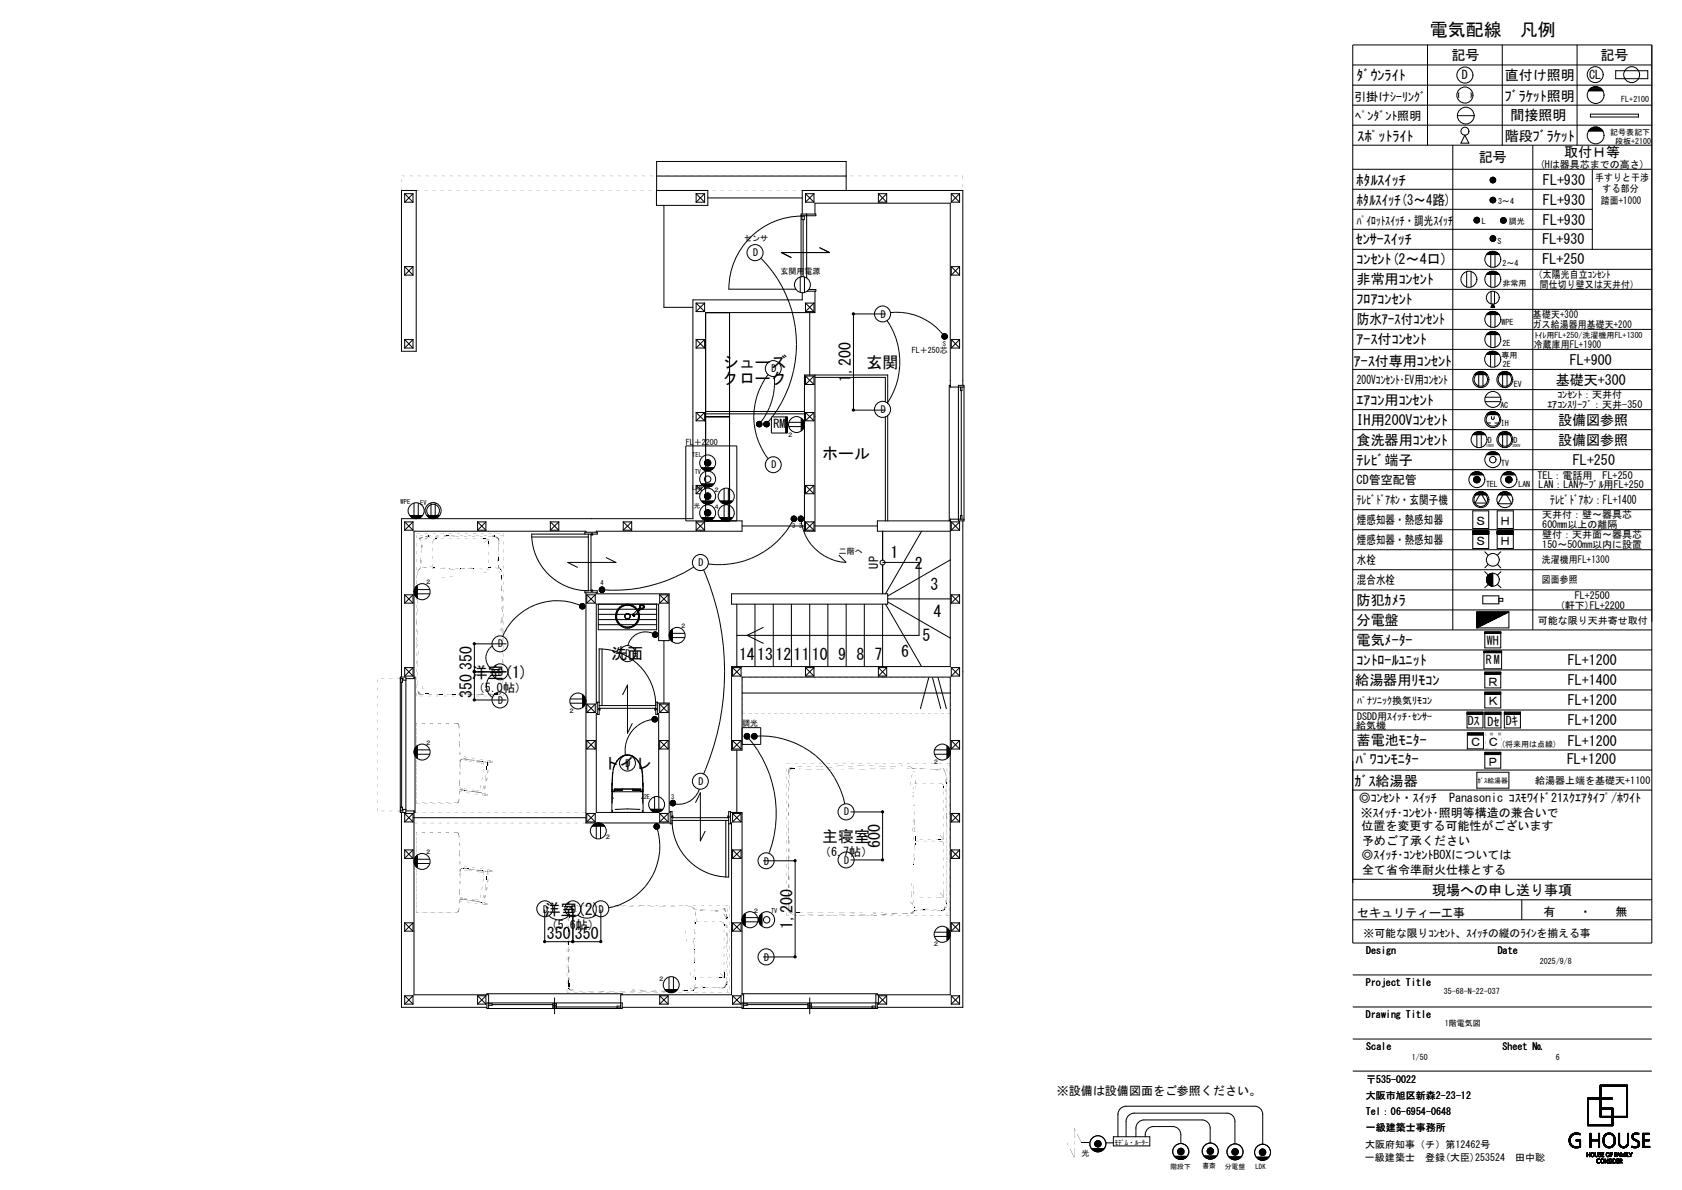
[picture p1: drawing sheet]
<svg xmlns="http://www.w3.org/2000/svg" width="420mm" height="297mm" viewBox="0 0 420 297" stroke-linecap="round" stroke-linejoin="round" font-family="sans-serif">
<defs><g id="words">
<text font-size="4.5" x="357" y="8.9">電気配線　凡例</text>
<g font-size="4">
<text x="180.5" y="91.8">シューズ</text>
<text x="180.5" y="95.8">クローク</text>
<text x="212.5" y="95.3" transform="rotate(-90 212.5 95.3)">1,200</text>
<text x="216.4" y="91.8">玄関</text>
<text x="205.3" y="114.6">ホール</text>
<text x="222.4" y="139.2">1</text>
<text x="228.5" y="141.9">2</text>
<text x="232.4" y="147.3">3</text>
<text x="233.1" y="153.9">4</text>
<text x="230.4" y="160">5</text>
<text x="117.8" y="167.2" transform="rotate(-90 117.8 167.2)">350</text>
<text x="152.7" y="164.6">洗面</text>
<text x="184.5" y="164.6">14</text>
<text x="189.1" y="164.6">13</text>
<text x="193.6" y="164.6">12</text>
<text x="198.2" y="164.6">11</text>
<text x="202.7" y="164.6">10</text>
<text x="209.3" y="164.6">9</text>
<text x="213.8" y="164.6">8</text>
<text x="218.4" y="164.6">7</text>
<text x="225" y="164">6</text>
<text x="117.9" y="169.1">洋室(1)</text>
<text x="117.8" y="174.2" transform="rotate(-90 117.8 174.2)">350</text>
<text x="150.7" y="191.9">トイレ</text>
<text x="205.3" y="210.1">主寝室</text>
<text x="219.7" y="211.6" transform="rotate(-90 219.7 211.6)">600</text>
<text x="136" y="228.3">洋室</text>
<text x="144" y="228.3">(2)</text>
<text x="197.9" y="231.8" transform="rotate(-90 197.9 231.8)">1,200</text>
<text x="136.5" y="234.5">350</text>
<text x="143.6" y="234.5">350</text>
</g>
<g font-size="3.5">
<text x="362.4" y="15">記号</text>
<text x="399.6" y="15">記号</text>
<text x="338.8" y="20">ﾀﾞｳﾝﾗｲﾄ</text>
<text x="375.7" y="20">直付け照明</text>
<text x="375.8" y="25.2">ﾌﾞﾗｹｯﾄ照明</text>
<text x="377.1" y="29.8">間接照明</text>
<text x="339" y="35.3">ｽﾎﾟｯﾄﾗｲﾄ</text>
<text x="375.8" y="35.1">階段ﾌﾞﾗｹｯﾄ</text>
<text x="369.2" y="40.5">記号</text>
<text x="390.6" y="39.3">取付Ｈ等</text>
<text x="338.8" y="46.2">ﾎﾀﾙｽｲｯﾁ</text>
<text x="385.3" y="46.2">FL+930</text>
<text x="338.8" y="51.2">ﾎﾀﾙｽｲｯﾁ(3～4路)</text>
<text x="385.3" y="51.2">FL+930</text>
<text x="385.3" y="56.2">FL+930</text>
<text x="338.5" y="60.9">ｾﾝｻｰｽｲｯﾁ</text>
<text x="338.8" y="66">ｺﾝｾﾝﾄ(2～4口)</text>
<text x="385.1" y="65.8">FL+250</text>
<text x="385.1" y="60.8">FL+930</text>
<text x="338.8" y="71">非常用ｺﾝｾﾝﾄ</text>
<text x="338.8" y="76">ﾌﾛｱｺﾝｾﾝﾄ</text>
<text x="338.8" y="81">防水ｱｰｽ付ｺﾝｾﾝﾄ</text>
<text x="338.8" y="86">ｱｰｽ付ｺﾝｾﾝﾄ</text>
<text x="338.1" y="91.2">ｱｰｽ付専用ｺﾝｾﾝﾄ</text>
<text x="388.5" y="96">基礎天+300</text>
<text x="392" y="91">FL+900</text>
<text x="338.8" y="101">ｴｱｺﾝ用ｺﾝｾﾝﾄ</text>
<text x="338.8" y="106">IH用200Vｺﾝｾﾝﾄ</text>
<text x="389" y="106.1">設備図参照</text>
<text x="338.8" y="111">食洗器用ｺﾝｾﾝﾄ</text>
<text x="389" y="111.1">設備図参照</text>
<text x="338.8" y="116">ﾃﾚﾋﾞ端子</text>
<text x="392.8" y="116">FL+250</text>
<text x="338.8" y="151">防犯ｶﾒﾗ</text>
<text x="338.8" y="156">分電盤</text>
<text x="338.8" y="161">電気ﾒｰﾀｰ</text>
<text x="338.8" y="166">ｺﾝﾄﾛｰﾙﾕﾆｯﾄ</text>
<text x="391.5" y="166">FL+1200</text>
<text x="338.4" y="170.9">給湯器用ﾘﾓｺﾝ</text>
<text x="391.5" y="171">FL+1400</text>
<text x="391.5" y="176">FL+1200</text>
<text x="338.8" y="186">蓄電池ﾓﾆﾀｰ</text>
<text x="391.5" y="181">FL+1200</text>
<text x="338.5" y="190.7">ﾊﾟﾜｺﾝﾓﾆﾀｰ</text>
<text x="391.3" y="190.7">FL+1200</text>
<text x="391.5" y="186.1">FL+1200</text>
<text x="338.2" y="196.2">ｶﾞｽ給湯器</text>
<text x="357.6" y="223.3">現場への申し送り事項</text>
</g>
<g font-size="3">
<text x="365" y="19.8">D</text>
<text x="396.8" y="19.7">CL</text>
<text x="338.1" y="25.1">引掛けｼｰﾘﾝｸﾞ</text>
<text x="338.4" y="29.9">ﾍﾟﾝﾀﾞﾝﾄ照明</text>
<text x="338.8" y="56.1">ﾊﾟｲﾛｯﾄｽｲｯﾁ・調光ｽｲｯﾁ</text>
<text x="338.8" y="95.8">200Vｺﾝｾﾝﾄ･EV用ｺﾝｾﾝﾄ</text>
<text x="193.1" y="106.9">RM</text>
<text x="338.8" y="120.8">CD管空配管</text>
<text x="338.8" y="125.8">ﾃﾚﾋﾞﾄﾞｱﾎﾝ・玄関子機</text>
<text x="387.1" y="125.8">ﾃﾚﾋﾞﾄﾞｱﾎﾝ：FL+1400</text>
<text x="338.8" y="130.8">煙感知器・熱感知器</text>
<text x="368.3" y="131">Ｓ</text>
<text x="374.4" y="131">Ｈ</text>
<text x="338.8" y="135.8">煙感知器・熱感知器</text>
<text x="368.3" y="136">Ｓ</text>
<text x="374.4" y="136">Ｈ</text>
<text x="219.2" y="141.9" transform="rotate(-90 219.2 141.9)">UP</text>
<text x="338.8" y="140.8">水栓</text>
<text x="338.8" y="145.8">混合水栓</text>
<text x="371.3" y="161">WH</text>
<text x="371" y="165.8">RM</text>
<text x="118.1" y="172.8">（5.0帖）</text>
<text x="371.3" y="171.1">Ｒ</text>
<text x="371.3" y="176.1">Ｋ</text>
<text x="366.5" y="181.1">Dｽ</text>
<text x="371.4" y="181.1">Dｾ</text>
<text x="376" y="181">Dｷ</text>
<text x="366.9" y="186.3">Ｃ</text>
<text x="371.3" y="191.1">Ｐ</text>
<text x="371.3" y="186.3">Ｃ</text>
<text x="339.3" y="200.2">◎ｺﾝｾﾝﾄ・ｽｲｯﾁ　Panasonic ｺｽﾓﾜｲﾄﾞ21ｽｸｴｱﾀｲﾌﾟ/ﾎﾜｲﾄ</text>
<text x="339.8" y="203.9">※ｽｲｯﾁ･ｺﾝｾﾝﾄ･照明等構造の兼合いで</text>
<text x="339.9" y="207.3">位置を変更する可能性がございます</text>
<text x="204.5" y="213.7">（6.7帖）</text>
<text x="339.9" y="214.5">◎ｽｲｯﾁ･ｺﾝｾﾝﾄBOXについては</text>
<text x="340.1" y="210.9">予めご了承ください</text>
<text x="340.1" y="218.1">全て省令準耐火仕様とする</text>
<text x="136.3" y="231.9">（5.6</text>
<text x="143.8" y="231.9">帖）</text>
<text x="338.9" y="228.8">セキュリティー工事</text>
<text x="385.4" y="228.6">有　　・　　無</text>
<text x="263.9" y="273.3">※設備は設備図面をご参照ください。</text>
</g>
<text font-size="2.7" x="340.5" y="233.8">※可能な限りｺﾝｾﾝﾄ、ｽｲｯﾁの縦のﾗｲﾝを揃える事</text>
<g font-size="2.5">
<text x="384.5" y="41.9">(Hは器具芯までの高さ)</text>
<text x="398.3" y="45.1">手すりと干渉</text>
<text x="400.2" y="47.9">する部分</text>
<text x="399.8" y="50.8">踏面+1000</text>
<text x="188.1" y="64">D</text>
<text x="383" y="69.5">（太陽光自立ｺﾝｾﾝﾄ</text>
<text x="384.5" y="71.8">間仕切り壁又は天井付）</text>
<text x="219.9" y="79.2">D</text>
<text x="382.7" y="81.8">ガス給湯器用基礎天+200</text>
<text x="382.8" y="79.4">基礎天+300</text>
<text x="383" y="86.9">冷蔵庫用FL+1900</text>
<text x="192.6" y="92.9">D</text>
<text x="386.4" y="101.9">ｴｱｺﾝｽﾘｰﾌﾞ：天井-350</text>
<text x="388.9" y="99.4">ｺﾝｾﾝﾄ：天井付</text>
<text x="219.9" y="103.1">D</text>
<text x="192.6" y="116.9">D</text>
<text x="383.9" y="119.5">TEL：電話用　FL+250</text>
<text x="384.2" y="121.8">LAN：LANｹｰﾌﾞﾙ用FL+250</text>
<text x="385.1" y="129.4">天井付：壁～器具芯</text>
<text x="385.1" y="131.9">600mm以上の離隔</text>
<text x="385.1" y="136.9">150～500mm以内に設置</text>
<text x="385.1" y="134.4">壁付：天井面～器具芯</text>
<text x="174.4" y="141.3">D</text>
<text x="382.7" y="140.6">洗濯機用FL+1300</text>
<text x="382.7" y="145.6">図面参照</text>
<text x="393.2" y="149.4">FL+2500</text>
<text x="384" y="155.8">可能な限り天井寄せ取付</text>
<text x="389.5" y="151.9">(軒下)FL+2200</text>
<text x="124.4" y="161.6">D</text>
<text x="156.2" y="164.1">D</text>
<text x="124.4" y="168.6">D</text>
<text x="124.4" y="175.6">D</text>
<text x="338.9" y="179.6">DSDD用ｽｲｯﾁ･ｾﾝｻｰ</text>
<text x="338.9" y="175.6">ﾊﾟﾅｿﾆｯｸ換気ﾘﾓｺﾝ</text>
<text x="338.7" y="181.9">給気機</text>
<text x="156.2" y="191.3">D</text>
<text x="174.4" y="195.9">D</text>
<text x="383.3" y="195.7">給湯器上端を基礎天+1100</text>
<text x="210.8" y="203.5">D</text>
<text x="190.8" y="215.8">D</text>
<text x="210.8" y="215.6">D</text>
<text x="135.6" y="227.8">D</text>
<text x="142.6" y="227.8">D</text>
<text x="149.6" y="227.8">D</text>
<text x="190.8" y="239.8">D</text>
<text x="341.1" y="238.1">Design</text>
<text x="374" y="238.1">Date</text>
<text x="341.1" y="246.1">Project Title</text>
<text x="341.1" y="254.1">Drawing Title</text>
<text x="341.1" y="262.1">Scale</text>
<text x="375.2" y="262.1">Sheet №</text>
<text x="341" y="274.2">大阪市旭区新森2-23-12</text>
<text x="341.1" y="270.2">〒535-0022</text>
<text x="341.1" y="278.2">Tel：06-6954-0648</text>
<text x="340.9" y="286.6">大阪府知事（チ）第12462号</text>
<text x="341.1" y="282.2">一級建築士事務所</text>
<text x="340.8" y="289.8">一級建築士　登録(大臣)253524　田中聡</text>
</g>
<g font-size="2">
<text x="404.8" y="25.6">FL+2100</text>
<text x="402.1" y="33.7">記号表記下</text>
<text x="403.3" y="35.9">段板+2100</text>
<text x="374.1" y="50.9">3～4</text>
<text x="370" y="55.9">L</text>
<text x="376.8" y="55.8">調光</text>
<text x="185.8" y="60">センサ</text>
<text x="373.9" y="60.9">S</text>
<text x="194.9" y="68.5">玄関用電源</text>
<text x="375.2" y="71.3">非常用</text>
<text x="375.2" y="66.3">2～4</text>
<text x="374.9" y="81.2">WPE</text>
<text x="227.7" y="88.1">FL＋250芯</text>
<text x="374.9" y="89.3">専用</text>
<text x="375.2" y="86.3">2E</text>
<text x="383.2" y="84.3">ﾄｲﾚ用FL+250/洗濯機用FL+1300</text>
<text x="375.2" y="91.7">2E</text>
<text x="374.6" y="101.7">AC</text>
<text x="378" y="96.6">EV</text>
<text x="374.8" y="106.3">IH</text>
<text x="171.2" y="111">FL</text>
<text x="173.2" y="111">＋2200</text>
<text x="371.5" y="110.4">D</text>
<text x="378" y="110.4">D</text>
<text x="374.8" y="116.4">TV</text>
<text x="371.1" y="121.6">TEL</text>
<text x="379.1" y="121.6">LAN</text>
<text x="209.5" y="138.3">二階へ</text>
<text x="185.3" y="181.3">調光</text>
<text x="374.8" y="186.6">(将来用は点線)</text>
<text x="384.5" y="240.7">2025/9/8</text>
<text x="360.5" y="248.1">35-68-N-22-037</text>
<text x="360.8" y="256.2">1階電気図</text>
<text x="352.5" y="264.7">1/50</text>
<text x="388.5" y="264.7">6</text>
<text x="270.1" y="288.5">光</text>
</g>
<g font-size="1.7">
<text x="368.9" y="195.3">ｶﾞｽ給湯器</text>
<text x="278.3" y="285.8">ﾓﾃﾞﾑ・ﾙｰﾀｰ</text>
<text x="292.3" y="291.7">階段下</text>
<text x="300.2" y="291.6">書斎</text>
<text x="305.8" y="291.8">分電盤</text>
<text x="313.5" y="291.9">LDK</text>
</g>
<g font-size="1.6">
<text x="235.5" y="86.2">S</text>
<text x="172.8" y="114">TEL</text>
<text x="196.6" y="109">２</text>
<text x="173.5" y="118.3">TV</text>
<text x="100" y="125.9">WPE</text>
<text x="172.8" y="122.3">LAN</text>
<text x="178.1" y="122.9">２</text>
<text x="104.9" y="126.2">EV</text>
<text x="173.2" y="126.7">光</text>
<text x="178.1" y="127.1">４</text>
<text x="197.8" y="131.7">3</text>
<text x="199.6" y="131.7">3</text>
<text x="106.1" y="145.8">２</text>
<text x="149.9" y="146.1">4</text>
<text x="169.8" y="156.8">２</text>
<text x="141.9" y="178">２</text>
<text x="106.1" y="185.9">２</text>
<text x="233" y="190.7">２</text>
<text x="160.7" y="199.5">2E</text>
<text x="167.6" y="199.3">3</text>
<text x="151" y="209.5">２</text>
<text x="106.1" y="213.2">２</text>
<text x="188" y="227.8">２</text>
<text x="192.5" y="227.8">TV</text>
<text x="233" y="236.2">２</text>
<text x="164.4" y="244.8">２</text>
</g>
<g font-size="1">
<text x="371.1" y="111.7">100V</text>
<text x="377.7" y="111.5">200V</text>
</g>
</g></defs>
<g fill="none" stroke="#000" stroke-width=".25">
<path d="M337.8 11.2h74.7v224.2h-74.7zM337.8 16.2h74.7M356.4 11.2v25M375.1 11.2v25M393.8 11.2v25M403.4 17.7h8v1.9h-8zM337.8 21.3h74.7M337.8 26.2h74.7M337.8 31.2h74.7M337.8 36.2h74.7M362.8 36.2v121M363.9 28.9h4.2"/>
<path d="M364.3 23.2v1.1M365.8 33.7l1 2h-2zM367.3 23.2v1.1M382.7 36.2v121M396.6 22.7h3.7a2.11 2.11 0 0 0-3.7 0M396.6 32.7h3.7M396.6 32.8a2.11 2.11 0 0 1 3.7 0M396.7 22.6h3.4M396.7 32.6h3.4M396.8 22.4h3.2M396.8 32.5h3.2M396.9 22.3h3"/>
<path d="M396.9 32.3h3M397.1 22.1h2.7M397.1 32.2h2.7M397.1 28.5h12v.7h-12zM397.3 22h2.3M397.3 32h2.3M397.5 21.8h1.8M397.5 31.9h1.8M397.9 21.7h1M397.9 31.7h1M100.2 47.5h3.7v40.2h-3.7zM101 48.3v2.2"/>
<path d="M101 50.5h2.1M101 48.3h2.1M101 48.3l2.1 2.2M103.1 48.3v2.2M103.1 48.3l-2.1 2.2M163.9 47.5h12.8v3.8h-12.8zM164 47.5v-7.2h47.3v7.2M164 43.9h47.3M165.8 51.3v25.4h7.2M173.8 48.3l2.1 2.2M173.8 50.5h2.1M173.8 48.3h2.1"/>
<path d="M173.8 48.3v2.2M175.9 48.3v2.2M175.9 48.3l-2.1 2.2M176.7 49.4h23.6M200 53.8h3.7v-.4h-3.7v15.7M200.2 53.9a18.2 18.2 0 0 0-18.2 18.3h16.7M200.2 53.9h.6v.9h-.6zM200.3 53.4v-5.9h40.1v48.7M200.5 54.8v14.3M201.1 50.5h2.1M201.1 48.3h2.1M201.1 48.3v2.2"/>
<path d="M201.1 48.3l2.1 2.2M201.4 53.4v16M203.2 48.3l-2.1 2.2M203.2 48.3v2.2M203.5 53.4v-2.7h33.8v45.9h3.4M219.3 50.5h2.1M219.3 48.3h2.1M219.3 48.3v2.2M219.3 48.3l2.1 2.2M221.4 48.3v2.2M221.4 48.3l-2.1 2.2M237.5 50.5h2.1"/>
<path d="M237.5 48.3h2.1M237.5 48.3v2.2M237.5 48.3l2.1 2.2M239.6 48.3v2.2M239.6 48.3l-2.1 2.2M337.8 42.2h74.7M337.8 47.2h59.8M337.8 52.2h59.8M337.8 57.2h59.8M368 54.9h1.4M368.1 55.1h1.3M368.1 54.8h1.3"/>
<path d="M368.1 55.2h1.3M368.1 54.7h1.3M368.2 55.4h1.1M368.2 54.5h1.1M368.3 55.5h.9M368.3 54.4h.9M372.1 49.8h1.3M372.1 50h1.4M372.1 50.1h1.3M372.1 49.7h1.3M372.1 50.2h1.3M372.2 49.5h1.1"/>
<path d="M372.2 50.4h1.1M372.2 44.5v.9M372.2 59.1v.8M372.3 49.4h.9M372.3 50.5h.9M372.3 44.4v1.1M372.3 59v1.1M372.5 44.3v1.3M372.5 58.9v1.3M372.6 44.3v1.3M372.6 58.8v1.4M372.7 44.2v1.4"/>
<path d="M372.7 58.8v1.4M372.9 44.3v1.3M372.9 58.8v1.4M373 44.3v1.3M373 58.9v1.3M373.2 44.4v1.1M373.2 59v1.1M373.3 44.5v.9M373.3 59.1v.8M374.7 55h1.4M374.7 55.2h1.4M374.7 54.9h1.4"/>
<path d="M374.7 55.3h1.3M374.7 54.7h1.3M374.8 55.4h1.2M374.8 54.6h1.2M374.9 55.6h.9M374.9 54.4h.9M397.6 42.2v20M101 66.5v2.2M101 68.7h2.1M101 66.5h2.1M101 66.5l2.1 2.2M103.1 66.5v2.2"/>
<path d="M103.1 66.5l-2.1 2.2M173.8 77.8h2.1M173.8 75.6v2.2M173.8 75.6h2.1M173.8 75.6l2.1 2.2M175.9 75.6v2.2M175.9 75.6l-2.1 2.2M182.2 78v52M190 64.4a30.3 30.3 0 0 1 2.8 39.7M199.8 69.1v3.9M200.3 73.1v1.7h-27.3v54.7h-64.8M200.9 69.1v3.9"/>
<path d="M201.1 77.8h2.1M201.1 75.6l2.1 2.2M201.1 75.6h2.1M201.1 75.6v2.2M201.9 72.3h1.8v.4h-2.2M202.2 78v15.6M203.2 75.6v2.2M203.2 75.6l-2.1 2.2M203.5 72.7v5.3h-27.3v52M204.7 61.8l2.4 1.2h-12l2.4 1.3M221.1 78.4h-8v24h8M222.3 78a14.8 14.8 0 0 1 13.1 5.4"/>
<path d="M237.5 68.7h2.1M237.5 66.5h2.1M237.5 66.5v2.2M237.5 66.5l2.1 2.2M239.6 66.5v2.2M239.6 66.5l-2.1 2.2M337.8 62.2h74.7M337.8 77.2h74.7M337.8 72.2h74.7M337.8 67.2h74.7M366.2 67.8v3.8M367.3 67.8v3.8"/>
<path d="M371.1 63.5h3.3M371.1 78.5h3.3M371.1 68.5h3.3M371.2 63.5h3.1M371.2 78.5h3.1M371.3 63.4h3M371.3 78.4h3M371.3 68.4h3M371.3 63.4h2.9M371.3 78.4h2.9M371.3 63.3h2.8M371.3 78.3h2.8"/>
<path d="M371.3 68.3h2.8M371.4 63.2h2.7M371.4 78.2h2.7M371.4 68.2h2.7M371.5 63.2h2.5M371.5 68.2h2.5M371.6 63.1h2.3M371.6 78.1h2.3M371.6 68.1h2.3M371.6 63h2.2M371.8 63h2M371.8 78h2"/>
<path d="M371.8 67.9h2M371.9 62.9h1.7M371.9 77.9h1.7M372 62.9h1.5M372 67.9h1.5M372.2 62.8h1.1M372.2 77.8h1.1M372.2 67.8h1.1M372.2 63.5v3.2M372.2 68.5v3.1M372.2 78.5v3.2M372.3 72.8v3.1"/>
<path d="M372.4 76.6v.1M372.4 62.7h.7M372.4 67.7h.7M372.4 76.4v.3M372.5 76.3v.4M372.6 76.2v.5M372.6 76.1v.6M372.7 76v.7M372.7 75.9v.8M372.7 75.9l.5 .8h-.9zM372.8 75.9v.8M372.8 76v.7"/>
<path d="M372.9 76.2v.5M373 76.2v.5M373 76.4v.3M373.1 76.5v.2M373.2 72.8v3.1M373.2 76.6v.1M373.3 63.5v3.2M373.3 68.5v3.1M373.3 78.5v3.2M101 84.8v2.1M101 86.9h2.1M101 84.8h2.1"/>
<path d="M101 84.8l2.1 2.1M103.1 84.8v2.1M103.1 84.8l-2.1 2.1M173.8 86.9h2.1M173.8 84.8h2.1M173.8 84.8v2.1M173.8 84.8l2.1 2.1M175.9 84.8v2.1M175.9 84.8l-2.1 2.1M191.8 93.5a17.2 17.2 0 0 0 0 21M193.3 94a15.9 15.9 0 0 1-3.3 11.3M201.1 93.9l2.1 2.1"/>
<path d="M201.1 93.9v2.1M201.1 96h2.1M201.1 93.9h2.1M203.2 93.9v2.1M203.2 93.9l-2.1 2.1M203.5 93.6v39h-2.6v-39h20.8v7.1M203.5 94.2h17.6v6.1M221.5 80a18.4 18.4 0 0 1 .1 20.6M235.7 83.9h.3v.2h-.3zM235.8 83.9h.2v.2h-.2zM235.8 83.9l.1 .1zM237.3 96.2h-.3v33.8"/>
<path d="M237.5 86.9h2.1M237.5 84.8h2.1M237.5 84.8v2.1M237.5 84.8l2.1 2.1M239.3 96.2h1.4v33.8h-1.4zM239.6 84.8v2.1M239.6 84.8l-2.1 2.1M239.8 96.6v.9h.4v-.9M240 97.5v31.2M337.8 82.2h74.7M337.8 87.2h74.7M337.8 97.2h74.7"/>
<path d="M337.8 92.2h74.7M368.2 93.5h3.1M368.3 93.3h2.9M368.4 93.2h2.7M368.6 93.1h2.3M368.8 93h2M368.9 92.9h1.7M369 92.9h1.5M369.2 92.8h1.1M369.2 93.5v3.1M369.4 92.8h.7M370.3 93.5v3.1"/>
<path d="M370.8 99.1h3.9M371.1 83.5h3.3M371.1 88.5h3.2M371.2 83.5h3.1M371.2 88.4h3.1M371.2 88.3h3M371.3 83.4h3M371.3 83.4h2.9M371.3 88.2h2.8M371.4 83.2h2.7M371.5 88.1h2.5M371.6 83.1h2.3"/>
<path d="M371.6 88h2.2M371.8 83h2M371.8 87.9h1.8M372 87.8h1.5M372 82.9h1.5M372.2 82.8h1.1M372.2 88.5v3.1M372.2 83.5v3.2M372.4 87.7h.6M373.3 88.5v3.1M373.3 83.5v3.2M374.1 93.5h3.3"/>
<path d="M374.2 93.5h3.1M374.3 93.3h2.9M374.4 93.2h2.7M374.6 93.1h2.3M374.7 93h2.1M374.9 92.9h1.7M375 92.9h1.5M375.2 92.8h1.1M375.2 93.5v3.1M375.4 92.8h.7M376.3 93.5v3.1M173.8 103h2.1"/>
<path d="M173.8 103v2M173.8 105h2.1M173.8 103l2.1 2M175.1 116.8h3.2M175.2 116.8h3M175.3 116.9h2.8M175.3 117h2.8M175.4 117.1h2.6M175.6 117.2h2.2M175.8 117.3h1.8M175.9 103v2M175.9 103l-2.1 2"/>
<path d="M175.9 117.4h1.6M176.2 103.3h24.7M176.2 102.7h24.7M176.2 104h6M176.4 117.5h.6M176.5 115.4h.3l.1 .3h-.4zM176.6 115.4h.3v.3h-.3zM176.6 115.4h.2v.3h-.2zM176.6 115.4l.2 .2zM176.6 115.5l.2 .1zM176.7 115.5h.1M189.4 105.7h.3v.3h-.3z"/>
<path d="M189.5 105.7h.2v.3h-.2zM189.5 105.8h.2v.2h-.2zM189.5 105.8l.1 .1zM189.6 105.8v.1zM191.3 105.7h.2v.3h-.2zM191.3 105.8h.2v.2h-.2zM191.3 105.8l.2 .1zM192.6 104.1h4v4h-4zM192.6 104.4l-.8 .9M196.2 104.1v4M196.3 104.1v4M196.4 104.1v4"/>
<path d="M196.5 104.1v4M196.6 104.1v4M196.9 105.4h3.2M196.9 106.5h3.2M200.1 104.4v3.2M200.1 104.4v3.1M200.2 104.4v3M200.2 104.5v2.9M200.3 104.6v2.8M200.4 104.6v2.7M200.4 104.7v2.5M200.5 104.8v2.3"/>
<path d="M200.6 104.9v2M200.7 105.2v1.5M200.8 105.4v1.2M201.1 103h2.1M201.1 103v2M201.1 105h2.1M201.1 103l2.1 2M203.2 103v2M203.2 103l-2.1 2M221.1 104.1v25.9M221.7 103.7v26.3M337.8 102.2h74.7"/>
<path d="M337.8 117.2h74.7M337.8 112.2h74.7M337.8 107.2h74.7M367.2 118.5h3.2M367.2 118.4h3.1M367.3 118.4h2.9M367.4 118.3h2.8M367.4 118.2h2.7M367.5 118.2h2.5M367.6 118.1h2.4M367.7 118h2.2M367.7 108.5h3.2"/>
<path d="M367.7 118h2M367.9 117.9h1.8M367.9 108.3h2.9M368 119.9h1.5M368 119.8h1.5M368 119.8h1.6M368 119.7h1.6M368 119.6h1.5M368 119.5h1.5M368 117.9h1.5M368 119.4h1.5M368 108.2h2.7"/>
<path d="M368 108.2h2.6M368.1 119.3h1.3M368.1 119.2h1.3M368.1 108.1h2.4M368.2 117.8h1.2M368.2 119.2h1.1M368.2 108h2.2M368.3 119.1h1M368.3 108h2M368.3 119h.9M368.4 117.7h.7M368.4 107.9h1.8"/>
<path d="M368.5 119h.6M368.6 107.9h1.5M368.7 107.8h1.2M368.8 108.5v3.1M369 107.7h.7M369.9 108.5v3.1M370.8 100.2h3.9M371.1 113.5h3.3M371.1 103.5h3.3M371.2 113.5h3.1M371.2 103.5h3.1M371.3 113.3h2.9"/>
<path d="M371.3 105.6h.9M371.3 103.3h2.9M371.4 113.2h2.7M371.4 103.2h2.7M371.5 113.2h2.5M371.6 113.1h2.3M371.6 103.1h2.3M371.6 113h2.2M371.6 103h2.2M371.7 103h2.1M371.8 113h2M371.9 112.9h1.7"/>
<path d="M371.9 102.9h1.7M372 112.9h1.5M372 102.9h1.5M372.2 112.8h1.1M372.2 102.8h1.1M372.4 104l.1 .5 .2 .2 .3-.2 .1-.5M372.4 112.7h.7M372.4 102.7h.7M373.3 105.6h.9M374.1 108.5h3.3M374.2 108.5h3.1M374.3 108.3h2.9"/>
<path d="M374.4 108.2h2.7M374.5 108.2h2.5M374.6 108.1h2.3M374.6 108h2.3M374.7 108h2.1M374.9 107.9h1.7M375 107.9h1.5M375.2 118.5h3.1M375.2 107.8h1.1M375.2 108.5v3.1M375.2 118.4h3.1M375.3 118.4h2.9"/>
<path d="M375.4 118.3h2.8M375.4 118.2h2.7M375.4 107.7h.7M375.5 118.2h2.5M375.6 118.1h2.4M375.7 118.1h2.2M375.8 118h1.9M375.9 117.9h1.8M376 119.9h1.5M376 119.8h1.5M376 119.6h1.5M376 119.5h1.5"/>
<path d="M376 120h1.5M376 119.7h1.5M376 117.9h1.5M376 119.4h1.5M376.1 119.3h1.3M376.1 119.2h1.3M376.2 117.8h1.1M376.2 119.2h1.1M376.3 119.1h.9M376.3 108.5v3.1M376.3 119h.8M376.4 117.7h.7"/>
<path d="M376.5 119h.6M101 130.3v2M101 132.3h2.1M101 130.3h2.1M101 130.3l2.1 2M102.3 128.7h3.2M102.4 128.8h3M102.4 128.9h3M102.5 128.9h2.8M102.6 128.9h2.6M102.7 129h2.5M102.7 129.1h2.4"/>
<path d="M102.8 129.2h2.2M102.9 129.2h2M103 129.3h1.8M103.1 130.3v2M103.1 130.3l-2.1 2M103.2 129.3h1.4M103.4 125.6v3.1M104.4 125.6v3.1M106.6 128.7h3.1M106.6 128.8h3M106.7 128.8h2.9M106.8 128.9h2.7"/>
<path d="M107 129.1h2.3M107.1 129.2h2M107.3 129.2h1.8M107.4 129.3h1.5M107.6 129.4h1.2M107.6 125.5v3.2M107.8 129.4h.7M108.1 129.5h-7.9v39.5M108.7 125.5v3.2M119.3 132.3h2M119.3 130.3h2M119.3 130.3v2"/>
<path d="M119.3 130.3l2 2M121.3 130.3l-2 2M121.3 130.3v2M132.8 134h14.1M137.4 132.3h2.1M137.4 130.3h2.1M137.4 130.3v2M137.4 130.3l2.1 2M139.5 130.3v2M139.5 130.3l-2.1 2M146 133.3v-.5h3.1v.5h-16.3a14.1 14.1 0 0 0 14.1 14.1v-14.1M146.3 132.8v-.2h-42.9v36.8"/>
<path d="M147.6 133.3v14.1M148 133.3v.2h-.4M151.4 139.2l2.4 1.2h-12l2.4 1.2M155.6 132.3h2.1M155.6 130.3h2.1M155.6 130.3v2M155.6 130.3l2.1 2M157.7 130.3v2M157.7 130.3l-2.1 2M173.8 123.2h1M173.8 121.2v2M173.8 130.3v2"/>
<path d="M173.8 121.2h1.7M173.8 121.2l1.4 1.3M173.8 132.3h2.1M173.8 130.3h2.1M173.8 130.3l2.1 2M175.1 129.2h3.2M175.1 125.1h3.2M175.1 120.8h3.2M175.2 129.3h3M175.2 125.1h3M175.2 120.9h3M175.3 125.2h2.8"/>
<path d="M175.3 129.4h2.8M175.3 125.3h2.8M175.3 121h2.8M175.4 129.5h2.6M175.4 125.3h2.6M175.4 121.1h2.6M175.4 125.4h2.6M175.5 129.6h2.4M175.5 121.2h2.4M175.6 125.5h2.2M175.7 129.7h2M175.7 121.3h2"/>
<path d="M175.7 121.3l-1.9 1.9M175.8 129.8h1.8M175.8 125.6h1.8M175.9 130.3v2M175.9 130.3l-2.1 2M175.9 129.8h1.6M176.1 125.7h1.2M176.1 129.9h1.2M176.1 121.5h1.2M176.4 130h.6M176.4 125.8h.6M176.4 121.5h.6"/>
<path d="M176.5 127.8h.3l.1 .4h-.4zM176.5 123.7h.3l.1 .3h-.4zM176.6 127.9h.3v.2h-.3zM176.6 123.7h.3v.3h-.3zM176.6 127.9h.2v.2h-.2zM176.6 123.7h.2v.3h-.2zM176.6 127.9l.2 .2zM176.6 123.7l.2 .2zM176.6 128l.2 .1zM176.6 123.8l.2 .1zM176.7 128h.1M176.7 123.8h.1"/>
<path d="M177.5 121.4h-1.6v.6M179.7 129.2h3.2M179.7 125.1h3.2M179.8 125.1h3.1M179.8 129.3h3M179.8 125.1h3M179.9 125.2h2.9M180 129.4h2.8M180 125.3h2.8M180 129.5h2.7M180 125.3h2.7M180.1 129.5h2.5"/>
<path d="M180.1 125.4h2.5M180.2 129.6h2.3M180.3 125.5h2.1M180.3 129.7h2M180.5 129.8h1.7M180.5 125.6h1.7M180.6 129.8h1.5M180.8 125.7h1.1M180.8 129.9h1.1M180.8 121.9v3.2M180.8 126.1v3.1M181 130h.7"/>
<path d="M181 125.8h.7M181.9 121.9v3.2M181.9 126.1v3.1M184 130v-18.7h-12.8v18.7h14.1v2.6h-36.4v.2M185.3 131.3h15.6M197.9 130.1a20.9 20.9 0 0 1-21.1 10.7M198.1 129.3h.3v.4h-.3zM198.1 129.4h.2v.2h-.2zM198.2 129.4l.1 .2zM198.2 129.4l.1 .1zM199.8 129.3h.3v.4h-.3zM199.9 129.3h.2v.3h-.2z"/>
<path d="M199.9 129.4h.2v.2h-.2zM199.9 129.4l.1 .2zM199.9 129.4l.1 .1zM200.1 130.2a11.9 11.9 0 0 0 11.2 10.2l-1.8-1.8M201.1 123.2h2.1M201.1 121.2v2M201.1 130.3v2M201.1 121.2h2.1M201.1 132.3h2.1M201.1 130.3h2.1M201.1 121.2l2.1 2M201.1 130.3l2.1 2"/>
<path d="M203.2 121.2v2M203.2 130.3v2M203.2 121.2l-2.1 2M203.2 130.3l-2.1 2M203.5 131.3h15.6M220.4 132.6v7.2M230.1 132.6l-9 15.6M237.3 130h-18.2v2.6h18.2M237.3 139.7l-15.6 9.1M237.5 130.3l2.1 2M237.5 130.3v2M237.5 132.3h2.1"/>
<path d="M237.5 130.3h2.1M239.6 130.3v2M239.6 130.3l-2.1 2M239.8 129.6v-.9h.4v.9M240.4 130v121.4h-21.3M240.7 129.6h-3.4v36.8h-54.6v20.8h2.6v-18.2h52v18.7M337.8 137.2h74.7M337.8 132.2h74.7M337.8 127.2h74.7M337.8 122.2h74.7M367.7 127.5h4v4.4h-4zM367.7 132.5h4v4.4h-4z"/>
<path d="M367.7 132.6h4M367.7 132.7h4M367.7 132.8h4M367.7 132.9h4M367.7 133h4M367.7 133.1h4M367.7 133.2h4M367.7 133.3h4M368 120h1.5M368 120.1h1.4M368.2 123.5h3.1M368.2 120.3h1.2"/>
<path d="M368.2 123.4h3.1M368.3 123.4h3M368.3 123.4h2.9M368.3 120.4h.9M368.3 123.3h2.8M368.4 120.4h.7M368.4 123.2h2.7M368.5 123.1h2.5M368.5 120.5h.5M368.6 123.1h2.3M368.7 123.1h2.1M368.8 123h2"/>
<path d="M368.9 122.9h1.7M369 122.9h1.5M369.2 122.8h1.1M369.4 122.7h.7M369.7 123l1.5 2.6h-2.9zM370.8 137.7l.8 .9M373.8 132.5h4.1v4.4h-4.1zM373.8 132.6h4.1M373.8 132.7h4.1M373.8 132.8h4.1M373.8 132.9h4.1M373.8 133h4.1"/>
<path d="M373.8 133.1h4.1M373.8 133.2h4.1M373.8 133.3h4.1M373.8 127.5h4.1v4.4h-4.1zM374.1 123.5h3.3M374.2 123.5h3.1M374.2 123.4h3.1M374.3 123.4h2.9M374.4 123.3h2.7M374.4 123.2h2.7M374.5 123.1h2.5M374.6 123.1h2.3"/>
<path d="M374.7 137.7l-.8 .9M374.7 123h2.1M374.9 122.9h1.7M375 122.9h1.5M375.2 122.8h1.1M375.8 122.7l1.7 3h-3.5zM376 120.1h1.4M376.1 120.3h1.3M376.3 120.4h.9M376.4 120.4h.7M376.5 120.5h.5M101 148.5v2"/>
<path d="M101 150.5h2.1M101 148.5h2.1M101 148.5l2.1 2M103.1 148.5v2M103.1 148.5l-2.1 2M103.5 147.1v1.2M103.6 146.8v1.7M103.7 146.6v2.2M103.8 146.5v2.3M103.9 146.3v2.7M104 146.2v2.9M104.1 146.1v3.1"/>
<path d="M104.2 148.2h3.1M104.2 146.1v3.2M104.2 147.2h3.1M144.7 151a14.8 14.8 0 0 0-19.2 7.8M145.2 151.2h.3v.3h-.3zM145.3 151.2h.2v.3h-.2zM145.3 151.2h.2v.2h-.2zM145.3 151.3l.2 .1zM145.4 151.3l.1 .1zM146 147.4h1.7v.2l1.4-.2v.6h-3.1zM146.3 148v26.9M146.5 150.5h2.1"/>
<path d="M146.5 148.5h2.1M146.5 148.5v2M146.5 148.5l2.1 2M147.6 147.3h.4v.1M148.6 148.5v2M148.6 148.5l-2.1 2M148.9 148v.2h18.2v11.7h-2.6v-9.1h-15.6v24.7h.2M149.4 153.3h14.6M149.4 154.6h14.6M149.4 155.9h14.6M149.4 150.8v6.4h14.6v-6.4M149.4 152.1h14.6"/>
<path d="M150.2 147.1h.3v.2h-.3zM150.2 147.1h.2v.2h-.2zM150.2 147.2h.2zM150.2 147.1l.2 .2zM154.1 154.8a2.81 2.81 0 0 0 4 1.4M154.1 154.7a2.72 2.72 0 0 0 3.9 1.5M155.7 151.2a2.78 2.78 0 0 0-1.6 3.5M155.7 151.2a2.8 2.8 0 0 0-1.6 3.6M156.2 151.1l1.4 .1M156.2 151l-.5 .2M156.2 151h1M156.3 153.3a.67 .67 0 0 1 .9 0 .67 .67 0 0 1 0 1 .67 .67 0 0 1-.9 0"/>
<path d="M156.3 153.3l-.3 .4 .3 .6M157.6 151.2l1.2 .8M157.9 153.4h.1M157.9 153.4v.1M157.9 153.4l.1 .1M158 153.5l.3 .3M158 153.4l.3 .4M158 153.5h.1M158.1 153.4l.3 .2M158.2 153.3l.2 .4-.1-.2M158.8 155.5l-.8 .7M158.8 152l.2 .4"/>
<path d="M158.8 155.6l-.7 .6M158.8 152l.2 .3M159.2 152.2a2.99 2.99 0 0 0-5.1 .1 2.99 2.99 0 0 0 2.3 4.5 2.99 2.99 0 0 0 3.1-4l-.1-.1M159.3 152.8l.1 1.5-.6 1.2M159.3 152.8l.1 1.5-.6 1.3M159.7 151.6a.55 .55 0 0 1 .4-.7 .55 .55 0 0 1 .7 .6 .55 .55 0 0 1-.7 .5M159.9 151.5l-1.9 1.9M159.9 151.7l-.7 .7 .1 .1 .7-.7M160 151.8l-.7 .7M160 151.2l.3-.2 .3 .2 .1 .4a.42 .42 0 0 1-.7 .2 .42 .42 0 0 1 0-.6zM160.2 151.8l-1.9 2M163 158.1a4.6 4.6 0 0 0-6.2 3.1"/>
<path d="M163.4 158.3h.4v.3h-.4zM163.5 158.3h.2v.2h-.2zM163.5 158.3l.2 .2zM163.6 158.4h.1zM164.7 150.5h2.1M164.7 148.5h2.1M164.7 148.5v2M164.7 148.5l2.1 2M165.8 159.9v15.6M166.8 148.5v2M166.8 148.5l-2.1 2M167.2 158v1.2"/>
<path d="M167.2 157.8v1.5M167.3 157.7v1.8M167.3 157.6v2M167.4 157.5v2.2M167.5 157.3v2.6M167.6 157.3v2.6M167.6 157.2v2.8M167.7 157.1v3M167.8 157v3.1M167.9 158.1h3.1M167.9 157v3.2M167.9 159.1h3.1"/>
<path d="M173.2 141.5a37.3 37.3 0 0 1-22.2 5.7M175.7 142.2a64.4 64.4 0 0 1 0 51M182.7 148.2h39v2.6h-39zM184 150.8v15.6M188.5 150.8v15.6M190.6 156.6l-4 2 4 2M193.1 150.8v15.6M197.6 150.8v15.6M202.2 150.8v15.6M206.7 150.8v15.6M211.3 150.8v15.6M215.8 150.8v15.6"/>
<path d="M220.4 141v7.2M220.4 150.8v15.6M220.4 140.4h9.1v18.2h-45.5M221.1 150.8l9 15.6M221.7 149.5h15.6M221.7 150.2l15.6 9.1M237.5 148.5v2M237.5 150.5h2.1M237.5 148.5h2.1M237.5 148.5l2.1 2M239.6 148.5v2M239.6 148.5l-2.1 2"/>
<path d="M337.8 142.2h74.7M337.8 152.2h74.7M337.8 147.2h74.7M337.8 157.2h74.7M368.8 152.8h7.8M368.8 152.9h7.7M368.8 153h7.4M368.8 153.1h7.2M368.8 153.2h6.9M368.8 153.4h6.6M368.8 153.5h6.4M368.8 153.6h6.1"/>
<path d="M368.8 153.8h5.9M368.8 153.9h5.7M368.8 154h5.3M368.8 154.1h5.1M368.8 154.2h5M368.8 154.3h4.8M368.8 154.4h4.5M368.8 154.6h4.3M368.8 154.7h4M368.8 154.8h3.7M368.8 154.9h3.5M368.8 155.1h3.3"/>
<path d="M368.8 155.2h3M368.8 155.3h2.8M368.8 155.4h2.7M368.8 155.5h2.4M368.8 155.6h2.1M368.8 155.7h1.9M368.8 155.9h1.7M368.8 156h1.4M368.8 156.1h1.1M368.8 156.3h.9M368.8 156.4h.6M368.8 156.5h.4"/>
<path d="M368.8 156.5h.3M368.8 156.7h.1M369 156.6h-.2M369.4 156.4l-.6 .1M369.6 156.3h-.8M369.8 156.2h-1M370.1 156l-1.3 .1M370.2 148.7h4.1v2h-4.1zM370.4 155.9l-1.6 .1M370.6 155.8h-1.8M370.8 142.7l.8 .9M370.8 157.7h3.9v4h-3.9z"/>
<path d="M370.8 158.1h3.9M370.8 158h3.9M370.8 157.9h3.9M370.8 157.8h3.9M370.8 155.7h-2M371.1 155.5l-2.3 .1M371.2 144.4v.6M371.3 144.1v1.2M371.3 144v1.4M371.3 155.4h-2.5M371.4 143.8v1.7M371.4 143.8v1.8"/>
<path d="M371.5 143.7v2M371.6 143.6v2.2M371.6 140.8l-.8 .9M371.6 145.8l-.8 .9M371.7 143.5v2.4M371.7 155.2l-2.9 .1M371.8 143.4v2.6M371.9 143.4v2.6M371.9 143.3v2.8M372 143.3v2.8M372 155.1l-3.2 .1M372.1 143.2v3"/>
<path d="M372.2 143.2v3M372.2 155h-3.4M372.3 143.2v3M372.4 143.1v3.2M372.4 154.9h-3.6M372.5 143.1v3.2M372.5 143.1l.1 3.2M372.6 143.1v3.2M372.7 143.1v3.2M372.7 154.7l-3.9 .1M372.8 143.1a1.61 1.61 0 0 0-1.6 1.6 1.61 1.61 0 0 0 1.6 1.6M373 154.6h-4.2"/>
<path d="M373.3 154.5h-4.5M373.5 154.3l-4.7 .1M373.8 154.2l-5 .1M373.9 145.8l.9 .9M373.9 140.8l.8 .9M374.1 154.1h-5.3M374.3 149.4h.9v.7h-.9M374.4 153.9l-5.6 .1M374.6 153.8h-5.8M374.8 142.7l-.9 .9M374.9 153.7h-6.1M375.1 153.5l-6.3 .1"/>
<path d="M375.3 153.4l-6.5 .1M375.6 153.3h-6.8M375.9 153.2h-7.1M376.1 153l-7.3 .1M376.4 152.9l-7.6 .1M376.8 152.7l-8 4M376.8 152.7v4h-8M376.8 152.7l-8 .1v3.9M99.9 169h1.4v33.8h-1.4zM99.9 169.4h.7v.4h.7M100.1 169.4v.9h.4v-.9M100.3 170.3v31.2"/>
<path d="M101 166.6v2.1M101 168.7h2.1M101 166.6h2.1M101 166.6l2.1 2.1M101.3 169.4h2.1v-.4h.2v17.7M103.1 166.6v2.1M103.1 166.6l-2.1 2.1M118.4 167.7h8M122.9 161.2a3.5 3.5 0 0 0 0 5.9M122.9 168.3a3.5 3.5 0 0 0 0 5.7M126.4 160.7h-8v14h8M142.4 174.5h3.1"/>
<path d="M142.4 175.5h3.1M145.5 173.4v3.2M145.5 173.4v3.1M145.7 173.5v2.9M145.8 173.7v2.6M145.9 173.8v2.3M146 173.9v2.2M146 174v2M146.1 174.1v1.8M146.1 174.2v1.5M146.2 174.4v1.2M146.3 174.6v.7"/>
<path d="M146.3 175v30.4h21M146.5 177.8h2.1M146.5 175.7h2.1M146.5 175.7v2.1M146.5 175.7l2.1 2.1M148.6 175.7v2.1M148.6 175.7l-2.1 2.1M149.1 178.1h-.2v24.7h15.6M149.6 175.3h-.5v3h.5v-16.3a14.1 14.1 0 0 1 14.1 14.1h-14.1M149.6 176.8h14.1M149.8 176.8v.4h-.2M150.3 162v14.1"/>
<path d="M155.5 173.4l1.2-2.4v12l1.2-2.4M162.8 179.6a7.8 7.8 0 0 0-6.6 8.9M163.4 179.4h.2v.3h-.2zM163.4 179.4h.2v.2h-.2zM163.4 179.5l.1 .1zM163.5 176.8v.4h.2M163.7 175.3h.5v3h-.5v-1.2h.2zM164.2 178.1h.3v23.9M164.2 175.5h2.9v27.3h.2M164.7 175.7v2.1M164.7 177.8h2.1M164.7 175.7h2.1"/>
<path d="M164.7 175.7l2.1 2.1M166.8 175.7v2.1M166.8 175.7l-2.1 2.1M182.9 168.7h2.1M182.9 166.6h2.1M182.9 166.6v2.1M182.9 166.6l2.1 2.1M185 166.6v2.1M185 166.6l-2.1 2.1M185.3 173h52M201.1 166.6v2.1M201.1 168.7h2.1"/>
<path d="M201.1 166.6h2.1M201.1 166.6l2.1 2.1M203.2 166.6v2.1M203.2 166.6l-2.1 2.1M219.3 166.6v2.1M219.3 168.7h2.1M219.3 166.6h2.1M219.3 166.6l2.1 2.1M221.4 166.6v2.1M221.4 166.6l-2.1 2.1M231.9 169.1l-2.1 7.8M232.8 169.1l2.1 7.8"/>
<path d="M234.2 169.1l2.1 7.8M237.5 166.6v2.1M237.5 168.7h2.1M237.5 166.6h2.1M237.5 166.6l2.1 2.1M239.6 166.6v2.1M239.6 166.6l-2.1 2.1M337.8 167.2h74.7M337.8 162.2h74.7M337.8 177.2h74.7M337.8 172.2h74.7M366.3 178.3h4"/>
<path d="M366.3 177.8h4M366.3 177.9h4M366.3 178h4M366.3 178.1h4M366.3 178.2h4M366.3 177.7h4v4h-4zM370.5 162.9h4.4M370.5 162.8h4.4M370.5 162.7h4.4M370.5 162.6h4.4M370.5 162.5h4.4v4.4h-4.4zM370.8 168.3h3.9"/>
<path d="M370.8 167.8h3.9M370.8 167.9h3.9M370.8 168h3.9M370.8 168.1h3.9M370.8 168.2h3.9M370.8 167.7h3.9v4h-3.9zM370.8 172.7h3.9v4h-3.9zM370.8 177.7h4v4h-4zM370.8 178.3h4M370.8 177.8h4M370.8 177.9h4M370.8 178h4"/>
<path d="M370.8 178.1h4M370.8 178.2h4M370.8 173.2h3.9M370.8 173.1h3.9M370.8 173h3.9M370.8 172.9h3.9M370.8 172.8h3.9M370.8 173.3h3.9M375.6 178.3h4M375.6 177.8h4M375.6 177.9h4M375.6 178h4"/>
<path d="M375.6 178.1h4M375.6 178.2h4M375.6 177.7h4v4h-4zM103.5 187.1v1.2M103.6 186.8v1.8M103.6 188.7v14.1h-.2v-.4h-2.1M103.7 186.6v2.2M103.8 186.5v2.4M103.9 186.4v2.6M104 186.3v2.8M104.1 186.1v3.2M104.2 188.3h3.1"/>
<path d="M104.2 186.1v3.2M104.2 187.2h3.1M146.5 186.9h2.1M146.5 184.8h2.1M146.5 184.8v2.1M146.5 184.8l2.1 2.1M148.6 184.8v2.1M148.6 184.8l-2.1 2.1M152.8 195.5v6.9l.2 .4M152.8 195.5l.1 2h.5v-.5M152.9 196.9v.2M152.9 197.3v.4"/>
<path d="M152.9 198.5v1.9M152.9 197.7h7.5M152.9 197.1v.3M152.9 197.7v.7M152.9 193.7l-.1 1.8M153 193.7l-.1 2.5M153 192.8l-.1 .9M153 199.1l.1 .2M153.5 197.1h1.7M154.5 189.4l-.4 .5a5.9 5.9 0 0 0-1.1 3.8M155.4 196.9v.3M155.5 188.7a2.79 2.79 0 0 1 3.4 .7"/>
<path d="M155.5 188.7a3 3 0 0 1 3.4 .7M155.5 188.7l-1 .7M157.9 196.9l.1 .3M158 196.9v.3M158.1 197.1h1.8M158.9 189.4l.8 1.2M159.7 190.6l.3 .6M159.9 196.9v.3h-1.9M159.9 196.9h-6.4v.4l1.9-.1M160 191.2a10.8 10.8 0 0 1 .5 4.3M160 197v.5M160 197.4v.1"/>
<path d="M160 197.5h.5M160 191.2l.3 .8M160.4 192.8l.1 3.4M160.4 199.1l-.2 .2M160.4 197.1v.6M160.4 197.7v.7M160.5 196.9v.2M160.5 198.5v1.9M160.5 195.5h.1M160.5 195.5v1.4M160.6 195.5v7l-.3 .3M163.4 198.8v3.2"/>
<path d="M164.7 186.9h2.1M164.7 184.8h2.1M164.7 184.8v2.1M164.7 184.8l2.1 2.1M166.8 184.8l-2.1 2.1M166.8 184.8v2.1M174.6 197a5.5 5.5 0 0 1-6 3.7M182.9 184.8v2.1M182.9 186.9h2.1M182.9 184.8h2.1M182.9 184.8l2.1 2.1M184 187.2v15.6"/>
<path d="M185 184.8l-2.1 2.1M185 184.8v2.1M185.3 181.6h4.6v4.2h-4.6M186.4 183.6h.3v.3h-.3zM186.4 183.7l.2 .2zM186.5 183.7l.1 .1zM186.9 184.3a28.7 28.7 0 0 1 5.1 28.7M188.2 183.6h.3v.3h-.3zM188.2 183.7h.3v.2h-.3zM188.3 183.7l.1 .2zM188.3 183.7l.1 .1zM189 183.7a21.3 21.3 0 0 1 21.9 17"/>
<path d="M233.3 188.3h3.2M233.3 187.2h3.2M236.5 186.1v3.2M236.6 186.2v3M236.6 186.3v2.8M236.7 186.3v2.8M236.8 186.4v2.6M236.9 186.5v2.4M236.9 186.6v2.2M237 186.7v2M237.1 186.8v1.8M237.2 187.1v1.2"/>
<path d="M237.3 187.7v60.6h-18.6v3.4M237.5 184.8v2.1M237.5 186.9h2.1M237.5 184.8h2.1M237.5 184.8l2.1 2.1M239.6 184.8v2.1M239.6 184.8l-2.1 2.1M337.8 197.2h74.7M337.8 187.2h74.7M337.8 192.2h74.7M337.8 182.2h74.7M366.4 183.5h4"/>
<path d="M366.4 183h4M366.4 183.1h4M366.4 183.2h4M366.4 183.3h4M366.4 183.4h4M366.4 182.9h4v4h-4zM368.8 192.7h8v4h-8zM370.8 187.7h3.9v4h-3.9zM370.8 188.3h3.9M370.8 187.8h3.9M370.8 188h3.9M370.8 188.1h3.9"/>
<path d="M100.1 202.4v-.9h.4v.9M100.2 202.8v48.6h21.4M101 203v2.1M101 212.1v2.1M101 205.1h2.1M101 203h2.1M101 214.2h2.1M101 212.1h2.1M101 212.1l2.1 2.1M101 203l2.1 2.1M101.3 202h-.7v.4h-.7M103.1 203v2.1"/>
<path d="M103.1 212.1v2.1M103.1 212.1l-2.1 2.1M103.1 203l-2.1 2.1M103.4 204.1h42.9M103.4 215.1v33.2h18.6v3.4M103.4 202.4v12.6M103.5 214.4v1.2M103.6 214.1v1.8M103.7 213.9v2.2M103.8 213.8v2.4M103.9 213.7v2.6M104 213.5v3"/>
<path d="M104.1 213.4v3.2M104.2 213.4v3.2M104.2 215.5h3.1M104.2 214.5h3.1M146.5 203v2.1M146.5 205.1h2.1M146.5 203h2.1M146.5 203l2.1 2.1M147.8 206.2h3.2M147.8 206.1h3.2M147.9 206.1h3M148 206h2.9"/>
<path d="M148 206h2.8M148.1 205.8h2.6M148.3 205.7h2.2M148.4 205.7h2M148.6 203l-2.1 2.1M148.6 203v2.1M148.6 205.5h1.6M148.9 206.2v3.1M149.9 206.2v3.1M153 202.3l-.1 .1M153.6 202l3.1-.1 3.1 .1M160.4 202.3v.1"/>
<path d="M162.3 202h3.3M162.4 202.1h3.1M162.6 202.2h2.8M162.7 202.4h2.5M162.9 202.4h2.2M162.9 202.5h2.1M163.1 202.6h1.7M163.2 202.6h1.5M163.4 202.7h1.1M163.8 206.2h.3v.2h-.3zM163.9 206.2l.1 .2zM163.9 206.2l.1 .1z"/>
<path d="M164.1 207a15.6 15.6 0 0 1-12.1 19.6M164.5 202.7v.1M164.7 203v2.1M164.7 205.1h2.1M164.7 203h2.1M164.7 203l2.1 2.1M166.8 203l-2.1 2.1M166.8 203v2.1M167.3 202.6h.5v3h-.5zM167.8 204.1h14.1M167.8 203.7h.2v.4M167.8 200.3h.3v.3h-.3z"/>
<path d="M167.9 200.4l.2 .1zM173.7 200.3l1.2-2.4v12l1.2-2.4M181.2 204.8v14.1M181.9 204.8h-14.1a14.1 14.1 0 0 0 14.1 14.1v-16.3h.5v3h-.5M181.9 203.7h-.2v.4M182.4 205.4h.3v42.9h-27.7v3.4M182.4 202.8h2.9v45.5h.4v3.4M182.9 203v2.1M182.9 212.1v2.1M182.9 205.1h2.1M182.9 203h2.1M182.9 203l2.1 2.1"/>
<path d="M182.9 214.2h2.1M182.9 212.1h2.1M182.9 212.1l2.1 2.1M185 203l-2.1 2.1M185 203v2.1M185 212.1v2.1M185 212.1l-2.1 2.1M190.5 214.8h8v24h-8M212.4 202.6h8v12h-8M237.5 203v2.1M237.5 212.1v2.1M237.5 205.1h2.1"/>
<path d="M237.5 203h2.1M237.5 214.2h2.1M237.5 212.1h2.1M237.5 212.1l2.1 2.1M237.5 203l2.1 2.1M239.6 203v2.1M239.6 212.1v2.1M239.6 212.1l-2.1 2.1M239.6 203l-2.1 2.1M337.8 219.5h74.7M101 230.3v2.1M101 232.4h2.1"/>
<path d="M101 230.3h2.1M101 230.3l2.1 2.1M103.1 230.3v2.1M103.1 230.3l-2.1 2.1M136 227v8h14v-8M137 228.6a3.5 3.5 0 0 0 5 0M143 227v8M144.3 228.4a3.7 3.7 0 0 0 4.5 0M182.9 230.3v2.1M182.9 232.4h2.1M182.9 230.3h2.1M182.9 230.3l2.1 2.1"/>
<path d="M185 230.3v2.1M185 230.3l-2.1 2.1M185.4 228.8v1.5M185.5 228.6v1.9M185.6 228.5v2.2M185.7 228.4v2.4M185.7 228.3v2.5M185.8 228.2v2.7M185.8 228.2v2.8M185.9 228.1v2.9M186 228v3.1M186.1 228v3.1"/>
<path d="M186.1 230.1h3.1M186.1 229h3.1M189.5 229.2v.7M189.5 229v1.2M189.6 228.8v1.5M189.7 228.7v1.8M189.7 228.6v1.9M189.8 228.5v2.2M189.8 228.4v2.4M189.9 228.3v2.5M189.9 228.2v2.7M190 228.2v2.8"/>
<path d="M190.1 228.1v2.9M190.1 228v3.1M190.2 228v3.1M233.3 232.7h3.2M233.3 233.7h3.2M236.5 231.6v3.2M236.6 231.7v3M236.7 231.8v2.8M236.8 231.9v2.6M236.8 231.9v2.5M236.9 232v2.4M236.9 232.1v2.2"/>
<path d="M237 232.2v2M237.1 232.3v1.8M237.2 232.6v1.2M237.5 230.3v2.1M237.5 232.4h2.1M237.5 230.3h2.1M237.5 230.3l2.1 2.1M239.6 230.3v2.1M239.6 230.3l-2.1 2.1M337.8 224.6h74.7M337.8 229.6h74.7M380 224.6v5"/>
<path d="M101 248.5v2.1M101 250.6h2.1M101 248.5h2.1M101 248.5l2.1 2.1M103.1 248.5v2.1M103.1 248.5l-2.1 2.1M119.3 248.5v2.1M119.3 250.6h2M119.3 248.5h2M119.3 248.5l2 2.1M121.3 248.5v2.1M121.3 248.5l-2 2.1"/>
<path d="M121.6 250.3h33.8v1.4h-33.8zM121.6 248.3v-.3h33.8v.3M122 250.5h.9v.4h-.9M122.9 250.7h15.1M138 250.5h.9v.4h-.9zM138 251.1h.9v.4h-.9zM138.5 249v4M138.9 251.3h15.2M155 251.1h-.9v.4h.9M155.4 251.4h29.9M164.7 248.5v2.1M164.7 250.6h2.1"/>
<path d="M164.7 248.5h2.1M164.7 248.5l2.1 2.1M166 247h3.2M166.1 247.1h3M166.2 247.1h2.8M166.2 247.2h2.8M166.3 247.3h2.7M166.3 247.3h2.6M166.5 247.4h2.2M166.6 247.5h2M166.7 247.6h1.8M166.8 248.5v2.1"/>
<path d="M166.8 248.5l-2.1 2.1M166.8 247.6h1.6M167 243.8v3.2M167.3 247.7h.6M168.1 243.8v3.2M182.9 248.5v2.1M182.9 250.6h2.1M182.9 248.5h2.1M182.9 248.5l2.1 2.1M185 248.5v2.1M185 248.5l-2.1 2.1M185.3 248h33.8v.3"/>
<path d="M185.3 250.3h33.8v1.4h-33.8zM185.7 250.5h.9v.4h-.9M186.6 250.7h15.1M201.7 250.5h.9v.4h-.9zM201.7 251.1h.9v.4h-.9zM202.2 249v4M202.6 251.3h15.2M218.7 251.1h-.9v.4h.9M219.3 248.5v2.1M219.3 250.6h2.1M219.3 248.5h2.1M219.3 248.5l2.1 2.1"/>
<path d="M221.4 248.5v2.1M221.4 248.5l-2.1 2.1M237.5 248.5v2.1M237.5 250.6h2.1M237.5 248.5h2.1M237.5 248.5l2.1 2.1M239.6 248.5v2.1M239.6 248.5l-2.1 2.1M337.8 251.3h74.7M337.8 243.3h74.7M337.8 259.3h74.7M283.2 277.8h23.2a2.02 2.02 0 0 1 2 2.1v5.6"/>
<path d="M283.2 277.8a2.06 2.06 0 0 0-2 2.1v3.8M313.3 276.1h-32.2a2.05 2.05 0 0 0-2 2v5.6M313.3 276.1a2.02 2.02 0 0 1 2 2v7.5M337.8 267.3h74.7M396.4 274.2l.2 .2M396.4 279.9l.2 .3-.2-.2M396.4 279.9l.2 .2M396.4 279.8l.2 .2-.2-.5 .2 .3M396.4 279.4l.2 .3M396.4 279.4l.2 .2M396.4 279.2l.2 .5M396.4 279.2l.2 .2"/>
<path d="M396.4 278.8l.2 .6-.2-.3M396.4 278.8l.2 .3M396.4 278.7l.2 .2M396.4 278.3l.2 .3-.2-.2M396.4 276.8l.2 .3M396.4 277.2l.2 .1M396.4 277.2l.2 .3M396.4 277.3l.2 .5M396.4 277.4l.2 .3M396.4 277.6l.2 .2M396.4 277.7l.2 .2M396.4 277.8l.2 .4"/>
<path d="M396.4 278l.2 .2M396.4 278.3l.2 .3M396.4 278.2l.2 .3-.2-.3M396.4 278.1l.2 .3M396.4 274.1l.2 .2M396.4 274.2l.2 .2-.1-.1M396.4 274.4l.2 .3M396.4 274.5l.2 .2M396.4 274.6l.2 .2M396.4 274.7l.2 .3M396.4 274.8l.2 .2M396.4 274.9l.2 .2"/>
<path d="M396.4 275l.2 .2M396.4 275l.2 .3M396.4 275.1l.2 .3M396.4 275.2l.2 .3M396.4 275.3l.2 .2M396.4 275.4l.2 .2M396.4 275.5l.2 .2M396.4 275.6l.2 .3M396.4 275.4l.2 .4M396.4 275.7l.2 .3M396.4 276l.2 .3M396.4 276.2l.2 .2"/>
<path d="M396.4 276.2l.2 .4-.2-.2M396.4 276.5l.2 .3M396.4 274.2l.1 .1M396.5 274.3l.1 .3M396.6 278.7l-.2-.2 .2 .3M396.6 276.9l-.2-.3 .2 .3M396.6 276.9l-.2-.2 .2 .3M396.6 277.2l-.2-.3 .2 .4M396.6 276.1l-.2-.3 .2 .4M396.6 276.7l-.2-.3 .2 .3M396.6 274.3h.1M396.7 274.1l.3 .2-.5-.2 .2 .2"/>
<path d="M396.8 274.1l.4 .2-.3-.2M397 274.1l.3 .2-.2-.2M397 274.3l-.2-.2 .3 .2M397.2 274.1l.2 .2M397.2 274.1l.4 .2M397.3 274.1l.2 .2M397.4 274.1l.3 .2M397.6 274.1l.2 .2M397.6 274.1l.4 .2M397.8 274.1l.3 .2M397.8 274.1l.3 .2-.2-.2M398 274.1l.2 .2"/>
<path d="M398 274.1l.4 .2-.3-.2M398.5 274.3l-.3-.2 .3 .2M398.6 274.1l.1 .2M398.6 274.3l-.3-.2 .4 .2M398.6 274.1l.3 .2M398.7 274.1l.4 .2-.3-.2M398.9 274.1l.3 .2-.3-.2M399 274.1l.3 .2M399.1 274.1l.4 .2M399.2 274.1l.3 .2M399.3 274.1l.5 .4-.5-.4 .2 .2M399.5 274.1h.1"/>
<path d="M399.5 271l.3 .3M399.5 270.9l.3 .3M399.5 270.8l.5 .3-.3-.3M399.5 278.6l.3 .2zM399.5 272.2l.3 .2M399.5 272.1l.3 .2M399.5 272l.3 .2M399.5 271.9l.3 .3M399.5 271.8l.3 .3M399.5 271.7l.3 .3M399.5 271.7l.3 .2M399.5 271.5l.3 .3"/>
<path d="M399.5 271.4l.3 .3M399.5 271.4l.3 .2M399.5 271.3l.3 .2M399.5 271.2l.3 .2M399.5 271.1l.3 .3M399.5 272.2l.3 .3M399.5 272.3l.3 .3M399.5 272.4l.3 .3M399.5 272.5l.3 .3M399.5 272.6l.3 .2M399.5 272.7l.3 .3M399.5 272.8l.3 .2"/>
<path d="M399.5 272.9l.3 .2M399.5 273.7l.6 .6zM399.5 273l.3 .2M399.5 273l.3 .3M399.5 273.1l.3 .3M399.5 273.2l.3 .3M399.5 273.3l.3 .3M399.5 273.4l.3 .2M399.5 273.5l.3 .2M399.5 273.6l.3 .2M399.5 273.6l.3 .3M399.5 273.9l.5 .4"/>
<path d="M399.5 274l.3 .3M399.5 274.2l-.1-.1 .4 .3M399.5 274.3l.3 .3-.3-.2M399.5 274.4l.3 .3M399.5 274.7l.3 .3M399.5 274.8l.3 .3M399.5 275.2l.3 .1M399.5 275.3l.3 .2M399.5 275.3l.3 .4M399.5 275.4l.3 .3M399.5 275.5l.3 .3M399.5 275.8l.3 .3-.3-.2"/>
<path d="M399.5 276.2l.3 .3-.3-.5 .3 .2M399.5 276.4l.4 .4M399.5 276.7l.3 .2M399.5 276.8l.3 .3M399.5 276.9l.3 .3-.3-.3M399.5 277.1l.3 .2M399.5 277.2l.3 .3-.3-.2M399.5 277.5l.3 .2M399.5 277.8l.3 .2-.3-.5 .3 .3M399.5 277.9l.3 .2M399.5 278.2l.3 .2-.3-.4 .3 .3M399.5 278.2l.3 .4"/>
<path d="M399.5 278.3l.6 .5-.3-.2M399.5 278.4l.4 .4zM399.5 278.5l.4 .3zM399.5 278.8h.1M399.5 278.7l.2 .1M399.5 277.9l.3 .3M399.5 276.9l.3 .3M399.5 276.4l.3 .3M399.5 273.8l.3 .4M399.8 270.8l.2 .3M399.8 274.2l.1 .1-.4-.4 .3 .4M399.8 274.8l-.3-.3 .3 .4"/>
<path d="M399.8 275.2l-.3-.3 .3 .4M399.8 275.8l-.3-.2 .3 .5M399.8 276.7l-.3-.2 .3 .3M399.8 276.8l-.3-.2 .3 .3M399.8 277.6l-.3-.2 .3 .3M399.8 278.6l.2 .2M399.8 278.7l.2 .1M399.8 278.8h.1M399.8 276.6l.2 .2M399.8 276.6l.1 .2M399.8 276.7l.1 .1M399.8 276.8h2.7v1.8"/>
<path d="M399.8 274.2l.1 .1M399.8 274.1l.2 .2M399.8 276.8v1.8M399.9 270.8l.4 .3-.3-.3M399.9 274.1l.4 .2-.3-.2M399.9 276.6l.3 .2M400 276.8l-.5-.5 .6 .5M400 270.8l.3 .3M400 274.1l.3 .2M400.1 276.6l.2 .2M400.1 270.8l.4 .3-.2-.3M400.1 274.1l.4 .2-.3-.2"/>
<path d="M400.1 276.6l.4 .2M400.1 278.8l-.2-.2 .5 .2M400.2 278.6l.2 .2M400.3 278.6l.2 .2M400.3 270.8l.3 .3M400.3 274.1l.2 .2M400.3 278.6l.3 .2M400.4 270.8l.4 .3-.3-.3M400.4 276.6l.2 .2M400.4 274.1l.3 .2M400.4 278.6l.3 .2M400.5 276.6l.2 .2"/>
<path d="M400.5 274.1l.3 .2M400.5 276.6l.4 .2M400.5 278.6l.3 .2M400.6 270.8l.3 .3M400.6 274.1l.3 .2M400.6 278.6l.3 .2M400.6 270.8l.4 .3-.2-.3M400.6 276.6l.3 .2M400.7 274.1l.2 .2M400.7 278.6l.2 .2M400.7 276.6l.3 .2M400.8 274.1l.3 .2"/>
<path d="M400.8 278.6l.2 .2M400.9 278.6l.2 .2M400.9 270.8l.2 .3M400.9 274.1l.3 .2M400.9 270.8l.4 .3-.2-.3M400.9 278.6l.3 .2M401 274.1l.2 .2M401 278.6l.3 .2M401.1 274.1l.2 .2M401.1 276.6l.1 .2M401.1 276.8l-.3-.2 .4 .2M401.1 270.8l.3 .3"/>
<path d="M401.1 278.6l.3 .2M401.2 274.1l.2 .2M401.2 270.8l.4 .3-.3-.3M401.2 276.6l.5 .2-.3-.2M401.2 274.1l.3 .2M401.2 278.6l.3 .2M401.3 274.1l.3 .2M401.3 278.6l.3 .2M401.4 270.8l.3 .3M401.4 274.1l.3 .2M401.4 276.8l-.2-.2 .2 .2M401.4 278.6l.3 .2"/>
<path d="M401.4 270.8l.4 .3-.2-.3M401.5 274.1l.2 .2M401.5 276.6l.3 .2M401.5 278.6l.2 .2M401.6 274.1l.2 .2M401.6 276.6l.3 .2-.3-.2M401.6 278.6l.2 .2M401.6 270.8l.3 .3M401.7 274.1l.2 .2M401.7 278.6l.2 .2M401.7 270.8l.3 .3M401.7 274.1l.3 .2"/>
<path d="M401.7 278.6l.3 .2M401.8 270.8l.2 .3M401.8 274.1l.3 .2M401.8 278.6l.3 .2M401.9 276.6l.3 .2M401.9 278.6l.3 .2M402 270.8l.2 .3-.5-.3 .3 .3M402 274.1l.2 .2M402 276.8l-.3-.2 .4 .2M402 270.8l.3 .3M402 278.6l.3 .2M402 274.1l.3 .2"/>
<path d="M402 276.6l.2 .2M402.1 270.8l.4 .3-.3-.3M402.1 276.6l.3 .2M402.1 278.6l.3 .2M402.1 274.1l.3 .2M402.2 274.1l.3 .2M402.2 278.6l.6 .5-.5-.5M402.3 270.8l.3 .3-.2-.3M402.3 274.1l.2 .2M402.3 276.6l.5 .4M402.4 274.1l.2 .2M402.4 276.6l.3 .2"/>
<path d="M402.4 278.6l.4 .4M402.4 270.8l.3 .3M402.4 276.8l-.2-.2 .6 .5M402.5 274.1l.1 .1M402.5 278.6l.3 .3M402.5 270.8l.4 .3-.3-.3M402.5 276.6l.3 .3M402.5 276.9l.3 .2M402.5 276.9l.3 .4-.3-.3M402.5 277.1l.3 .3M402.5 277.2l.3 .3-.3-.2M402.5 277.4l.3 .2"/>
<path d="M402.5 277.4l.3 .4-.3-.3M402.5 277.6l.3 .3M402.5 277.7l.3 .3-.3-.2M402.5 277.8l.3 .3M402.5 277.9l.3 .3M402.5 278l.3 .4-.3-.2M402.5 278.2l.6 .6M402.5 278.5l.4 .3M402.5 278.6l.3 .2M402.5 279.1l.3 .1M402.5 279.1l.3 .4-.3-.3M402.5 279.3l.3 .3"/>
<path d="M402.5 279.4l.3 .3-.3-.3M402.5 279.4l.3 .3M402.5 279.5l.3 .4-.3-.2M402.5 279.7l.3 .3M402.5 279.8l.3 .4-.3-.3M402.5 280l.3 .2M402.5 278.3l.3 .3M402.5 278.6h.1M402.5 278.6h-2.7M402.6 276.8l-.3-.2 .5 .5M402.6 276.6h.2M402.7 270.8l.3 .3"/>
<path d="M402.7 276.6h.1M402.8 270.8l.3 .3M402.8 276.7l-.2-.1 .2 .1M402.8 278.6l-.3-.2 .5 .4M402.9 278.6l.2 .2M403 278.6l.2 .2M403 270.8l.3 .3-.4-.3 .2 .3M403.1 270.8l.3 .3M403.1 278.6l.3 .2M403.1 270.8l.4 .3-.2-.3M403.2 278.6l.2 .2M403.3 278.6l.2 .2"/>
<path d="M403.3 270.8l.3 .3M403.4 278.6l.2 .2M403.4 270.8l.3 .3-.3-.3M403.4 278.6l.3 .2M403.5 270.8l.3 .3M403.5 278.6l.3 .2M403.6 270.8l.3 .3-.2-.3M403.6 278.6l.3 .2M403.7 278.6l.2 .2M403.7 270.8l.3 .3M403.8 278.6l.2 .2M403.9 278.6l.2 .2"/>
<path d="M403.9 278.6l.3 .2M404 270.8l.2 .3M404 278.6l.3 .2M404.1 271.1l-.2-.3 .3 .3M404.1 270.8l.2 .3M404.1 278.6l.5 .2-.3-.2M404.2 270.8l.2 .3M404.2 270.8l.3 .3M404.3 270.8l.3 .3M404.4 270.8l.3 .3M404.4 278.6l.3 .2M404.5 278.6l.4 .2"/>
<path d="M404.5 270.8l.2 .3M404.6 270.8l.2 .3M404.6 278.6l.2 .2M404.7 270.8l.2 .3M404.7 278.6l.3 .2M404.7 270.8l.3 .3M404.8 270.8l.2 .3M404.9 270.8l.2 .3M405 270.8l.2 .3M405 278.6l.3 .2-.6-.2 .3 .2M405 270.8l.3 .3M405.1 270.8l.3 .3"/>
<path d="M405.1 278.6l.4 .2-.3-.2M405.2 270.8l.3 .3M405.3 278.6l.3 .2-.2-.2M405.3 270.8l.3 .3M405.3 278.8l-.2-.2 .3 .2M405.4 270.8l.2 .3M405.5 270.8l.2 .3M405.5 278.6l.2 .2M405.5 278.6l.3 .2-.2-.2M405.6 270.8l.2 .3M405.6 270.8l.3 .3M405.7 270.8l.3 .3"/>
<path d="M405.7 278.6l.3 .2M405.8 270.8l.3 .3M405.9 270.8l.2 .3M405.9 278.6l.2 .2M405.9 278.8l-.3-.2 .3 .2M405.9 270.8l.5 .6M405.9 278.6l.3 .2M406 278.6l.2 .2M406.1 278.6l.3 .2M406.1 270.8l.3 .5-.4-.5 .4 .4-.2-.3M406.1 270.8l.1 .1M406.1 270.8l.3 .3-.2-.2"/>
<path d="M406.2 277.6l.2 .3M406.2 277.5l.2 .3M406.2 277.5l.2 .2M406.2 277.4l.2 .2M406.2 277.3l.2 .2M406.2 277.2l.2 .3M406.2 277.1l.2 .3M406.2 277l.2 .3M406.2 276.9l.2 .3M406.2 276.9l.2 .2M406.2 276.8l.2 .2M406.2 276.7l.2 .2"/>
<path d="M406.2 276.6l.2 .3M406.2 276.5l.2 .3M406.2 276.4l.2 .2M406.2 276.3l.2 .3M406.2 276.2l.2 .3M406.2 276.1l.2 .3M406.2 276.1l.2 .2M406.2 276l.2 .2M406.2 275.9l.2 .2M406.2 275.8l.2 .3M406.2 275.7l.2 .3M406.2 275.6l.2 .3"/>
<path d="M406.2 275.5l.2 .3M406.2 275.4l.2 .3M406.2 275.3l.2 .3M406.2 275.3l.2 .2M406.2 275.2l.2 .2M406.2 275.1l.2 .2M406.2 274.8l.2 .5M406.2 274.9l.2 .3M406.2 274.7l.2 .3M406.2 274.7l.2 .1M406.2 274.4l.2 .4M406.2 274.4l.2 .3"/>
<path d="M406.2 274l.2 .3M406.2 273.7l.2 .4-.2-.2M406.2 273.7l.2 .2M406.2 273.5l.2 .3M406.2 273.1l.2 .3M406.2 272.9l.2 .4M406.2 272.8l.2 .3M406.2 272.8l.2 .2-.2-.5 .2 .3M406.2 272.5l.2 .3M406.2 272.2l.2 .3M406.2 272l.2 .4-.2-.3M406.2 271.9l.2 .3-.2-.2"/>
<path d="M406.2 271.8l.2 .3M406.2 271.7l.2 .2M406.2 271.4l.2 .3-.2-.3M406.2 271.3l.2 .3M406.2 271.2l.2 .3M406.2 278.7l.2 .1M406.2 278.6l.2 .2M406.2 278.5l.2 .3M406.2 278.4l.2 .3M406.2 278.3l.2 .3M406.2 278.3l.2 .2M406.2 278.2l.2 .2"/>
<path d="M406.2 278.1l.2 .2M406.2 278l.2 .3M406.2 277.9l.2 .3M406.2 277.8l.2 .3M406.2 277.7l.2 .3M406.2 273l.2 .2M406.2 271.1l.2 .3M406.2 270.8l.2 .3M406.3 278.8h.1M406.3 270.8l.1 .2M406.4 270.8v.1M406.4 274.5l-.2-.2 .2 .3"/>
<path d="M406.4 274.4l-.2-.3 .2 .4M406.4 274.2l-.2-.3 .2 .3M406.4 273.6l-.2-.3 .2 .4M406.4 273.5l-.2-.3 .2 .3M406.4 272.6l-.2-.3 .2 .4M406.4 272.4l-.2-.2 .2 .3M406.4 271.7l-.2-.2 .2 .4M272.5 286.7h3.2M272.6 286.7h3.1M272.6 286.8h3M272.8 286.9h2.7M272.9 287h2.5"/>
<path d="M273 287.1h2.3M273.1 287.2h2M273.3 287.3h1.7M273.3 285.3h1.6M273.3 285.4h1.7M273.3 285.5h1.7M273.3 285.6h1.7M273.3 285.6h1.6M273.4 287.3h1.5M273.4 285.2h1.5M273.4 285.1h1.5M273.4 285.9h1.4"/>
<path d="M273.5 285h1.3M273.5 286h1.2M273.6 287.4h1.1M273.6 284.9h1.1M273.6 286h1.1M273.6 286.1h1.1M273.7 284.8h.9M273.7 286.2h.9M273.8 284.8h.7M273.8 287.4h.6M273.8 286.2h.6M273.9 284.7h.5"/>
<path d="M274.9 285.7l-1.5 .1M276.1 285.2h1.9M278 283.7h9.1v2.3h-9.1zM283.6 283.7a3.8 3.8 0 0 1 .6-3.6l.9-.5 .5-.1h14.6a2.02 2.02 0 0 1 2 2.1v3.7M286 283.7a2.13 2.13 0 0 1 2-2.5h4.9a2.01 2.01 0 0 1 2 2v2.2M293.2 288.6h3.2M293.3 288.6h3.1M293.3 288.7h3M293.4 288.8h2.9M293.5 288.8h2.7M293.5 288.9h2.7M293.6 289h2.5"/>
<path d="M293.7 289h2.3M293.8 289.1h2M294 287.2h1.6M294 287.3h1.6M294 287.4h1.6M294 287.5h1.6M294 287.6h1.6M294.1 287.1h1.5M294.1 289.3h1.5M294.1 287.7h1.5M294.1 287h1.4M294.1 287.8h1.4"/>
<path d="M294.2 287.8h1.3M294.2 286.9h1.2M294.2 287.9h1.2M294.3 289.3h1.1M294.3 288h1.1M294.3 288h1M294.4 286.7h.9M294.4 288.1h.8M294.5 286.7h.7M294.5 288.1h.6M300.6 288.5h3.2M300.7 288.6h3"/>
<path d="M300.8 288.7h2.8M300.9 288.8h2.6M300.9 288.8h2.5M301 288.9h2.4M301.1 289h2.2M301.2 289h2M301.3 289.1h1.8M301.4 287.1h1.6M301.4 287.2h1.6M301.4 287.3l1.6 .1M301.4 287.4h1.6M301.5 287h1.4"/>
<path d="M301.5 289.1h1.4M301.5 287.6h1.4M301.5 286.9h1.4M301.5 287.7h1.4M301.5 286.8h1.4M301.6 287.8h1.2M301.6 286.8h1.2M301.6 287.9h1.2M301.6 289.2h1.2M301.7 286.7h1M301.7 287.9h1M301.8 286.6h.9"/>
<path d="M301.8 288h.8M301.8 286.6h.8M301.9 289.3h.6M302 286.5h.4M306.8 288.7h3.2M306.8 288.8h3.1M306.9 288.9h2.9M307 289h2.7M307.1 289.1h2.5M307.2 289.1h2.4M307.3 289.2h2.2M307.4 289.2h2"/>
<path d="M307.5 289.3h1.8M307.6 287.3h1.6M307.6 287.4h1.6M307.6 287.5h1.6M307.6 287.6h1.6M307.6 287.7h1.6M307.6 287.2h1.5M307.6 289.3h1.5M307.6 287.8h1.5M307.7 287.1h1.4M307.7 287h1.3M307.7 288h1.3"/>
<path d="M307.8 287h1.2M307.8 288h1.2M307.8 289.4h1.1M307.8 286.9h1.1M307.9 288.1h1M307.9 286.9h1M308 286.8h.7M308.1 289.5h.6M308.1 288.2h.6M308.1 286.7h.5M313.6 288.8h3.3M313.7 288.8h3.1"/>
<path d="M313.7 288.9h3.1M313.8 289h2.9M313.9 289h2.8M313.9 289.1h2.7M314 289.1h2.5M314.1 289.2h2.3M314.2 289.3h2.2M314.2 289.3h2.1M314.4 289.4h1.7M314.5 287.5h1.6M314.5 287.6h.7M314.5 287.7h1.6"/>
<path d="M314.5 287.3h1.5M314.5 287.4h1.6M314.5 287.8h1.5M314.5 287.9h1.5M314.5 289.4h1.5M314.5 287.2h1.5M314.6 288h1.4M314.6 288h1.3M314.6 287.1h1.3M314.6 288.1h1.3M314.7 289.5h1.1M314.7 287h1.1"/>
<path d="M314.7 288.2h1.1M314.8 288.3h.9M314.9 286.9h.7M314.9 289.6h.7M315 288.3h.6M315 286.8h.5M315.3 287.6h.8M391.8 284.9l.4 .5-.4-.5 .3 .3M391.8 284.6l.3 .4-.3-.4M391.8 284.5l.3 .4M391.8 284.4l.3 .4M391.8 284.4l.3 .3"/>
<path d="M391.8 284.4l.3 .2M391.8 284.3l.3 .3-.3-.3M391.8 285.2l1.3 1.3M391.8 285.1l1.4 1.4M391.8 285l.5 .5M391.8 285l.4 .4M391.8 284.2l.3 .2M391.8 284.1l.3 .3M391.9 285.3l1.1 1.1-1.1-1M391.9 283.9l.2 .4M391.9 285.5l.9 .9-.8-.9M391.9 283.9l.2 .2"/>
<path d="M391.9 283.9l.3 .2-.3-.3 .3 .2M392 285.5l.8 .8M392 283.7l.2 .3M392 285.6l.7 .7M392 283.7l.2 .2-.2-.2M392 283.7l.3 .1M392 285.7l.6 .6M392 283.6l.3 .2M392.1 285.8l.4 .4M392.1 283.6l.2 .2M392.1 283.5l.2 .3M392.1 283.5l.2 .2"/>
<path d="M392.1 285l-.3-.3 .3 .4M392.3 283.4l.1 .3-.2-.3M392.3 283.3l.2 .2M392.4 283.2l.2 .2-.2-.1M392.5 283.5l-.2-.2 .3 .2M392.6 283.1l.1 .2-.3-.1 .2 .2-.2-.2M392.6 283.1l.2 .2M392.6 283l.2 .3M392.6 286.3l-.6-.6 .7 .6M392.6 285.9l.5 .6M392.7 283l.1 .3M392.8 283l.2 .2"/>
<path d="M392.8 286l.5 .5M392.9 282.9l.2 .2M392.9 283.2l-.2-.2 .2 .2M392.9 286.1l.5 .4M393 283.1l-.2-.1 .2 .2M393.1 282.9l.1 .2-.3-.2M393.1 286.1l.4 .4-.3-.3M393.1 282.9l.2 .1M393.1 282.8l.2 .2M393.1 282.8l.3 .2M393.2 286.2l.3 .3M393.3 286.2l.3 .3"/>
<path d="M393.4 286.2l.3 .3M393.4 282.8l.2 .2M393.4 282.8l.3 .2M393.4 283l-.2-.2 .3 .2M393.5 284.8h.1M393.5 284.7l.1 .1M393.5 284.6l.2 .2-.2-.3 .3 .3M393.5 282.8l.3 .2M393.5 286.3l.3 .2-.2-.2M393.6 284.5l.3 .3M393.6 282.8l.3 .2M393.7 284.5l.3 .3-.3-.3"/>
<path d="M393.7 286.3l.2 .2M393.7 282.8l.3 .2M393.7 286.3l.3 .2M393.8 282.8l.4 .3M393.8 286.2l.2 .3M393.8 286.2l.3 .3M393.8 282.8l.3 .3M393.9 286.2l.2 .2M394 284.5l.3 .3M394 282.8l.3 .3M394 286.2l.2 .2M394 282.8l.5 .4"/>
<path d="M394 286.2l.3 .2-.2-.2M394 282.8l.4 .4M394.1 284.8l-.3-.3 .4 .3M394.1 284.5l.6 .6M394.1 282.8l.4 .5M394.1 286.2l.2 .2M394.2 286.2l.2 .2-.2-.2M394.2 284.5l.5 .5M394.3 282.9l.2 .2M394.3 284.5l.4 .4M394.3 284.8l-.3-.3 .4 .3M394.3 286.1l.2 .2-.2-.2"/>
<path d="M394.4 284.5l.3 .3M394.4 285.7l.3 .3M394.4 285.6l.3 .3M394.4 285.5l.3 .3M394.4 285.4l.3 .3M394.4 285.3l.3 .3M394.4 285.2l.3 .3M394.4 285.1l.3 .3M394.4 284.9l.3 .3M394.4 285.9l.3 .3M394.4 285.8l.3 .3M394.4 285l.3 .3"/>
<path d="M394.5 284.5l.2 .2M394.5 282.9v.1M394.5 286.3l-.2-.2 .2 .2M394.5 284.5l.2 .1M394.7 286.3l-.3-.3 .2 .3M396.3 288.1v.1M396.3 288.5v.1M396.3 288.3v.2v-.1M396.3 288h.1M396.3 288.7h.1M396.3 288.6v.1M396.3 287.9v.2"/>
<path d="M396.3 287.8v.1M396.4 288.2h.2M396.4 280.9l.1 .1M396.4 280.8l.1 .2M396.4 280.3l.2 .3M396.4 280.2l.2 .3M396.4 280l.2 .4-.2-.2M396.4 280.3l.2 .4M396.4 280.5l.5 .5zM396.4 280.7l.2 .2M396.4 280.8l.2 .2M396.4 280.7l.2 .3"/>
<path d="M396.5 288.2l-.2-.2v.3M396.5 288.2h.2M396.6 280.9l-.2-.3 .4 .4M396.6 281h.1M396.6 280.8l.2 .2M396.6 280.9l.1 .1M396.7 288.2l.3 .1M396.7 280.8l.3 .2-.3-.2M396.8 288.2h.2M396.8 280.8l.2 .2M396.9 287.9v.2M396.9 287.7l.1 .3"/>
<path d="M396.9 287.7l.1 .1M396.9 288.5v.1M396.9 288.3l.1 .2M396.9 288h.1M396.9 280.8l.2 .2M396.9 288.7h.1M396.9 287.7h.1M397 288.2h-.2l.2 .1M397 280.8l.2 .2M397 284.2l.5 .5M397 284.1l.3 .3M397 284l.3 .3"/>
<path d="M397 283.9l.3 .3M397 283.8l.3 .3M397 283.7l.3 .3M397 283.6l.3 .3M397 283.5l.3 .3M397 283.2l.3 .3M397 283.1l.3 .3M397 284.3l.5 .4M397 284.4l.3 .3M397 283.3l.3 .3M397 283.4l.3 .3M397 286.3l.1 .1"/>
<path d="M397 286.2l.2 .2M397 286.1l.3 .3M397 286l.3 .3M397 285.9l.3 .4M397 285.8l.3 .3M397 285.7l.3 .3M397 285.6l.3 .3M397 285.5l.3 .3M397 285.4l.3 .3M397 285.3l.3 .3M397 285.2l.3 .3M397 285.1l.3 .3"/>
<path d="M397 285l.3 .3M397 284.9l.3 .3M397 284.8l.3 .3M397 284.7l.3 .3M397 284.6l.3 .3M397 284.5l.3 .3M397 283l.3 .3M397 280.8l.3 .2M397.2 288.3l.4 .3M397.2 288.2l.1 .1M397.2 288.1v.1M397.2 288.1h.1"/>
<path d="M397.2 282.9l.1 .1M397.2 280.8l.2 .2M397.2 288.3l.1 .1-.1-.1M397.2 288.5l.2 .2M397.2 288.3l.1 .2M397.2 288.4l.3 .3M397.3 283.1l-.3-.2 .3 .3M397.3 280.8l.2 .2M397.3 284.7h.1M397.3 284.6v.1M397.3 284.5l.1 .2M397.3 288.5l.1 .1"/>
<path d="M397.3 287.8v.1M397.3 287.8l.1 .1M397.3 284.4l.3 .3M397.3 287.8l-.1 .2M397.3 287.8h.1M397.3 280.8l.3 .2M397.4 284.4l.3 .3M397.4 280.8l.3 .2M397.5 284.4l.3 .3M397.5 287.7h.1M397.5 280.8l.3 .2M397.6 284.4l.2 .3"/>
<path d="M397.6 287.7h.1M397.6 287.7l-.1 .1M397.6 280.8l.2 .2M397.6 288.6l.2 .1M397.6 284.4l.3 .3-.2-.3M397.6 288.7h.1M397.7 287.7l.4 .4-.1 .1M397.7 280.8l.2 .2M397.8 288.6v.1M397.8 287.7l.2 .3M397.8 280.8l.2 .2M397.8 284.4l.3 .3"/>
<path d="M397.8 287.7l.2 .2M397.8 280.8l.3 .2M397.9 288.5l-.1 .2M397.9 280.8l.3 .2M397.9 284.4l.3 .3M398 288.3h.1M398 288.5h.1M398 280.8l.3 .2M398 284.4l.3 .3M398.1 280.8l.3 .2M398.1 284.4l.3 .3M398.2 284.4l.3 .3"/>
<path d="M398.2 280.8l.3 .2M398.3 288.4l.3 .3M398.3 288.3l.1 .2M398.3 288.2l.1 .2M398.3 287.9v.1M398.3 284.4l.3 .3M398.3 280.8l.3 .2M398.3 288.5l.2 .2M398.4 287.8v.2M398.4 288.1v.1M398.4 284.4l.3 .3M398.4 280.8l.3 .2"/>
<path d="M398.5 288.6l.2 .1M398.5 280.8l.2 .2M398.5 284.4l.3 .3M398.6 280.8l.2 .2M398.6 284.4l.3 .3M398.7 280.8l.2 .2M398.7 290l.3 .3M398.7 289.8l.1 .1M398.7 289.7l.1 .2M398.7 289.6l.1 .2M398.7 289.6l.1 .1M398.7 288.6v.1"/>
<path d="M398.7 284.4l.3 .3M398.7 290.1l.2 .2M398.7 289.5l.1 .1M398.7 289.6h.1M398.7 280.8l.3 .2M398.8 290l-.1-.1 .4 .3M398.8 289.4v.1M398.8 289.4h.1M398.8 288.6h-.1M398.8 284.4l.3 .3M398.8 290h-.1l.3 .3M398.8 289.4l.1 .1"/>
<path d="M398.8 280.8l.3 .2M398.8 288.5l.1 .1M398.9 289.3v.1M398.9 284.4l.3 .3M398.9 289.3h.3M398.9 288.1h.1M398.9 287.8h.1M398.9 287.9l.1 .1M398.9 288.4l.1 .1M398.9 288.5v.1M398.9 280.8l.3 .2M399 290.2l.1 .1"/>
<path d="M399 289.3h.1M399 287.9v.1M399 288.2l-.1 .1M399 280.8l.2 .2M399.1 290.2h.1M399.1 289.3h.1M399.1 280.8l.3 .2M399.1 284.4l.1 .2M399.1 284.4l.1 .1M399.2 290.2h.1M399.2 289.3h.1M399.2 284.1l.2 .3"/>
<path d="M399.2 284l.2 .4M399.2 283.9l.2 .3M399.2 283.8l.2 .3M399.2 283.7l.2 .3M399.2 283.6l.2 .3M399.2 286.4v-.1l.1 .1M399.2 286.1l.2 .3-.2-.2M399.2 286l.2 .3M399.2 285.9l.2 .3M399.2 285.8l.2 .3M399.2 285.7l.2 .3M399.2 285.6l.2 .3"/>
<path d="M399.2 285.4l.2 .3M399.2 285.3l.2 .3M399.2 284.9l.2 .3M399.2 284.8l.2 .3M399.2 284.7l.2 .3M399.2 284.6l-.2-.2 .4 .5M399.2 284.6l.2 .3M399.2 284.5l.2 .3M399.2 284.4l.2 .3M399.2 284.3l.2 .3M399.2 284.2l.2 .3M399.2 285.5l.2 .2"/>
<path d="M399.2 285.5l.2 .3M399.2 285.2l.2 .3M399.2 285.1l.2 .3M399.2 285l.2 .3M399.2 283.1l.2 .3M399.2 283l.2 .3M399.2 282.9l.2 .3M399.2 283.2l.2 .3M399.2 283.3l.2 .2M399.2 283.3l.2 .3M399.2 283.4l.2 .3M399.2 283.5l.2 .3"/>
<path d="M399.2 284.4v.1M399.2 288.6l.1 .1M399.2 288l.3 .2M399.2 287.9l.6 .6-.4-.4M399.2 280.8l.3 .2M399.2 290.2l.2 .1M399.2 287.8h.2M399.2 288.1l.1 .1M399.2 287.8l.1 .1M399.2 282.9l.2 .2M399.3 282.9l.1 .1M399.3 280.8l.2 .2"/>
<path d="M399.3 288.6l-.1 .1M399.3 290.2h.1M399.3 289.3h.1M399.3 287.7l.1 .1M399.4 289.3h.1M399.4 290.2h.1M399.4 289.3h-.2l.2 .1M399.4 280.8l.2 .2M399.4 282.9v.1M399.5 280.8l.2 .2M399.5 287.7h.2M399.5 287.7l.2 .1"/>
<path d="M399.5 287.7l-.1 .1M399.5 288.2l.3 .2M399.5 280.8l.3 .2M399.6 288.6l-.1 .1M399.6 288.2l.2 .1M399.6 288.5l.1 .1M399.6 280.8l.3 .2M399.7 289.9l.3 .4M399.7 289.8l.1 .1M399.7 289.6l.1 .3M399.7 289.6l.1 .1M399.7 288.5h.1"/>
<path d="M399.7 289.6h.1M399.7 288.5v.1M399.7 288.4l.1 .1M399.7 289.6v.3M399.7 290.1l.2 .1M399.7 289.4l.1 .1M399.7 280.8l.3 .2M399.7 289.5h.1M399.8 289.4h.1M399.8 289.4v.1M399.8 290.1v.1M399.8 289.3l.1 .1"/>
<path d="M399.8 280.8l.2 .2M399.8 289.3v.2M399.8 290.2l.2 .1M399.9 289.3h.1M399.9 280.8l.2 .2M400 288l.2 .2h-.2M400 288.6v.1M400 288.5l.1 .2M400 288.5l.2 .2M400 288.4v.1M400 288.3v.1M400 288.2v.1"/>
<path d="M400 288.1l.1 .1M400 287.9v.1M400 287.8v.2M400 280.8l.2 .2M400 290.2l.1 .1M400 289.3h.2M400 287.7v.2M400 289.3h.1M400 288.2h.1M400 287.7h.3M400 280.8l.3 .2M400 287.7h.1"/>
<path d="M400.1 290.2h.1M400.1 289.3h-.1M400.1 287.7v.1M400.1 289.3l.4 .3-.2-.3M400.2 288.6l.1 .1M400.2 280.8l.2 .2M400.2 290.2h.1M400.3 285l.3 .4M400.3 284.9l.3 .3-.3-.3M400.3 284.8l.3 .3M400.3 288.2h.1M400.3 288.6l.1 .1"/>
<path d="M400.3 284.2l.2 .2M400.3 280.8l.2 .2M400.3 284.3l.2 .3M400.3 284.4l.2 .2M400.3 284.5l.2 .3M400.3 284.6l.3 .3M400.3 290.2h.1M400.3 285.2l1.2 1.3-.5-.6M400.3 285.2l.4 .4M400.3 284l.3 .4-.3-.3M400.3 285.1l.3 .4M400.3 285.3l.6 .5"/>
<path d="M400.3 289.3l.1 .2M400.3 285.4l1.1 1M400.3 288.6l.2 .1M400.3 283.9l.3 .2M400.3 283.8l.3 .3-.2-.3 .2 .1M400.3 280.8l.3 .2M400.3 285.5l1 .9M400.4 290h.1M400.4 288.6l.1 .1M400.4 283.7l.2 .2M400.4 285.6l.8 .7M400.4 289.6h.1"/>
<path d="M400.4 289.3v.1M400.4 288.6h.1M400.4 287.7h.1M400.4 289.8v.1M400.4 289.7l.1 .2M400.4 283.6l.2 .3M400.4 280.8l.3 .2M400.4 290.2h.1M400.5 287.7l-.1 .1M400.5 283.5l.1 .3M400.5 284.9l-.2-.3 .3 .4M400.5 289.7v.1"/>
<path d="M400.5 280.8l.3 .2M400.5 284.7l-.2-.3 .2 .4M400.5 285.8l.4 .5M400.6 283.4l.1 .3-.2-.2M400.6 285.3l-.3-.4 .3 .5M400.6 286l.2 .1M400.6 283.3l.2 .3M400.6 280.8l.3 .2M400.6 283.4l.2 .2M400.6 283.4l.2 .1M400.6 283.3l.3 .2M400.6 280.8l.5 .2"/>
<path d="M400.6 283.3l.2 .2M400.7 283.3l.2 .2M400.7 280.8l.2 .2M400.7 289.9v.3M400.7 290.3h.1M400.7 290.2l.1 .1M400.7 289.9l.1 .1M400.7 289.6l.1 .3M400.7 289.6l.1 .2M400.7 289.5h.1M400.7 289.4l.1 .1M400.7 289.3l.4 .4"/>
<path d="M400.7 283.2l.2 .2M400.7 283.3l.2 .1M400.8 289.3l.1 .2M400.8 283.2l.2 .2M400.8 283.1l.2 .2M400.9 289.4l.1 .2M400.9 283.1l.2 .2-.2-.2M400.9 280.8l.3 .2M400.9 289.6l.2 .1M400.9 289.6l.3 .3M400.9 283l.2 .3-.2-.2M401 283l.2 .2"/>
<path d="M401 283.4l-.2-.2 .1 .2M401 289.8l.4 .4M401 280.8l.3 .2M401.1 288.2l.1 .2M401.1 288.4l.4 .2M401.1 288.1l.1 .2M401.1 288v.1M401.1 288l.1 .1M401.1 286.3l-.7-.6 .7 .6M401.1 289.9l.2 .1M401.1 288h.1M401.1 283l.2 .2"/>
<path d="M401.1 280.8l.3 .2M401.1 287.9l.1 .1M401.1 288.5l.2 .2M401.1 289.9l.3 .4M401.1 283l.4 .1M401.2 287.8v.1M401.2 286.1l.4 .4M401.2 287.8h.1M401.2 286.4l-.8-.9 .8 .9M401.2 288.4l-.1-.1 .3 .4M401.2 290.1l.2 .2M401.2 281l-.3-.2 .4 .2"/>
<path d="M401.2 287.7l.1 .1M401.2 290.2l.2 .1M401.3 287.7h.2M401.3 290.2l.1 .1M401.3 286.1l.4 .4-.3-.3M401.3 282.9l.3 .2M401.3 280.8l.2 .2M401.4 287.7h.1M401.4 290v.2M401.4 289.9v.2M401.4 289.9v.1M401.4 289.8v.1"/>
<path d="M401.4 289.7v.1M401.4 289.6v.1M401.4 289.5v.1M401.4 289.4v.1M401.4 282.9l.2 .2M401.4 280.8l.3 .2M401.4 286.2l.4 .3M401.4 289.3v.1M401.4 282.8l.3 .2M401.4 280.8l.4 .2-.2-.2M401.4 288.6l.1 .1M401.5 287.7h.1"/>
<path d="M401.5 287.7l.4 .4M401.5 287.7l.4 .3M401.5 288.6v.1M401.5 288.6l.1 .1M401.5 282.8l.3 .2M401.5 287.7l.2 .1M401.6 286.2l.4 .3-.3-.3M401.6 288.6l.1 .1M401.6 282.8l.2 .2M401.7 290.2v.1M401.7 290.2l.1 .1M401.7 289.4l.5 .7"/>
<path d="M401.7 288.5v.2M401.7 289.6l.1 .2M401.7 286.2l.3 .3zM401.7 289.3v.2M401.7 288.5l.1 .1M401.7 280.8l.3 .2M401.7 282.8h.1M401.8 289.3h.1M401.8 288.5h.1M401.8 290.2l.1 .1M401.8 289.3v.1M401.8 282.8l.4 .3-.3-.3"/>
<path d="M401.8 282.9l.2 .2M401.8 282.8l.3 .3M401.8 282.9l.1 .2M401.8 287.7v.1M401.8 288.3l.1 .1M401.8 288l.1 .2M401.8 288l.1 .1M401.9 288.2v.1M401.9 289.7l.3 .3M401.9 287.9l-.2-.2 .2 .3M401.9 289.8l-.2-.2 .3 .2M401.9 282.8l.4 .3"/>
<path d="M401.9 288.2v.2M401.9 288.1v.1M401.9 281l-.2-.2 .3 .2M401.9 282.8l.4 .4M402 289.3h.1M402 282.8l.4 .4M402 286.2l.3 .2M402 289.3h.2M402 290.3h.1M402 290.2h.1M402 289.8l.2 .1M402 282.8l1.3 1.2-.5-.5"/>
<path d="M402 286.5l-.2-.3 .3 .3M402 282.8l.5 .5M402.1 290.1l.1 .1M402.1 286.2l.3 .1M402.1 280.8l.3 .2M402.1 281l-.3-.2 .5 .2M402.1 288.7h.1M402.1 289.3h.1M402.1 288.6h.1M402.1 290.1h.1M402.1 288.5l.2 .2M402.1 288.5l.2 .1"/>
<path d="M402.1 288.4l.2 .1M402.1 288.3l.2 .2M402.1 288.2l.2 .2M402.1 288.1l.2 .1M402.1 288l.2 .1M402.1 287.9l.2 .1M402.1 287.8l.2 .1M402.1 287.7l.2 .1M402.1 280.8l.4 .2M402.1 290l.1 .1M402.2 287.7l.1 .1M402.2 290.2h-.2"/>
<path d="M402.2 282.8l1.1 1.1M402.2 286.4l-.3-.2 .2 .3M402.3 287.7l.1 .1M402.3 286.1l.2 .2M402.3 288.2h-.2l.2 .1M402.3 288.2l-.2-.2 .3 .2M402.3 282.9l.9 .9M402.3 280.8l.2 .2M402.3 288.2h.1M402.3 287.7l.2 .1M402.3 286.1l.3 .2-.2-.2M402.4 280.8l.1 .1"/>
<path d="M402.4 282.9l.8 .8M402.4 289.6l.1 .2M402.4 289.3v.2M402.4 289.8v.1M402.4 287.7l.1 .1M402.4 289.3l.1 .1M402.4 290.3h.1M402.4 290.2l.1 .1M402.4 282.9l.7 .8M402.5 289.3h.1M402.5 280.8l.2 .2-.2-.2M402.5 280.8h.1"/>
<path d="M402.5 288.2h.1M402.5 288.1v.1M402.5 287.7l.1 .1M402.5 290l-.1 .2M402.5 286l.1 .3M402.5 283l.6 .6M402.5 280.1l.3 .2M402.5 280.2l.3 .3-.3-.2M402.5 280.3l.3 .3M402.5 280.4l.3 .4-.3-.3M402.5 280.6l.3 .3M402.5 280.7l.3 .3"/>
<path d="M402.5 280.9v.1M402.5 280.9l.1 .1M402.5 288.1l.1 .1M402.6 287.7h.1M402.6 288.1v.1M402.8 289.4v.1M402.8 290.1l.1 .2M402.8 290.2v.1M402.8 289.3h.1M402.8 289.9v.1M402.8 290.1l.3 .2M402.8 289.6v.2"/>
<path d="M402.8 289.3v.1M402.8 289.3h.3M402.8 285.7l.3 .2M402.8 283.6l.5 .6-.4-.4M402.8 285.7l.2 .2M402.9 285.6l.2 .2-.3-.1M402.9 285.5l.2 .3-.2-.2M402.9 283.8l.4 .5M403 285.4l.2 .2M403 285.3l.2 .2M403 285.4l.2 .3M403 285.3l.2 .3"/>
<path d="M403 290.2l.1 .1M403 289.3h.1M403 285.9l-.3-.1 .1 .3-.3-.1 .3 .2M403 285.9l-.2-.2 .1 .3M403 285.2l.3 .2M403 284l.3 .4M403 284.1l.4 .4-.4-.3M403.1 289.3h.1M403.1 285.1l.2 .3-.3-.3M403.1 285l.2 .3-.2-.3M403.1 283.5l-.5-.5 .5 .5M403.1 284.2l.2 .4"/>
<path d="M403.1 284.5l.2 .2M403.1 284.6l.2 .3M403.1 284.8l.2 .3M403.1 289.3v.1M403.1 289.3l.4 .4-.1-.2M403.1 289.3l.1 .1M403.1 289.3l.2 .1M403.2 288.7h.1M403.2 288l.2 .2M403.2 287.9l.1 .1M403.2 287.8l.1 .1M403.2 287.7l.1 .1"/>
<path d="M403.2 289.3l.3 .3M403.2 288.6l.1 .1M403.2 288.5l.1 .1M403.2 288.3l.1 .2M403.2 288.2l.1 .1M403.2 285.7l-.3-.2 .2 .2M403.2 287.7h.1M403.3 288.2l-.1-.1 .1 .3M403.3 288.1l-.1-.1 .2 .2M403.3 290.1l-.1 .2-.1-.1M403.3 288.5l-.1-.1 .1 .2M403.3 290.1l.1 .1"/>
<path d="M403.3 288.1l.1 .1M403.3 284.9l-.2-.3 .2 .4M403.3 285.2l-.2-.3 .2 .3M403.4 290v.1M403.4 288.1h.2M403.4 290l-.1 .1M403.4 289.9l.1 .1M403.4 287.7l.2 .1M403.4 287.8h.1M403.4 289.8l.1 .2M403.4 289.7l.1 .2M403.6 287.7v.1"/>
<path d="M403.6 287.7h.1M403.7 288.6v.1M403.7 290l.2 .3-.1-.1M403.7 290.1v.1M403.7 289.9l.1 .1M403.8 289.3h.1M403.8 288.5h.1M403.8 290.2v.1M403.8 289.3l.1 .5M403.8 289.8h.1M403.8 288.5v.1M403.9 288.5h-.1"/>
<path d="M403.9 288.2l.1 .2-.2-.1M403.9 288.2l.3 .2M403.9 288.4h.1M403.9 289.3h.3M403.9 289.8h.1M403.9 289.8l-.2-.1 .1 .2M403.9 289.7l.3 .1M403.9 288.2h.1M404 287.9v.1M404 288l-.1 .1M404 288v.1M404 290.2l.1 .1"/>
<path d="M404 287.8h.1M404.1 289.3h.1M404.1 289.7v.1M404.1 288.3v.1M404.1 287.8v-.1l.1 .2M404.1 287.7l.1 .1M404.1 285.3l.4 .4M404.1 288.3l.4 .3M404.1 285l.3 .3M404.1 284.9l.3 .3M404.1 284.8l.3 .3M404.1 284.7l.3 .3"/>
<path d="M404.1 284.6l.3 .3M404.1 284.5l.3 .3M404.1 284.4l.3 .3-.3-.2M404.1 284.3l.3 .3M404.1 284.2l.3 .3M404.1 284.1l.3 .3M404.1 284l.3 .3M404.1 283.9l.3 .3M404.1 283.8l.3 .3M404.1 283.7l.3 .3M404.1 283.6l.3 .3M404.1 283.5l.3 .3"/>
<path d="M404.1 283.4l.3 .3M404.1 283.3l.3 .3M404.1 283.2l.3 .3M404.1 283.1l.3 .3M404.1 283.1l.3 .2M404.1 283l.3 .3M404.1 282.9l.3 .3M404.2 289.8h.1M404.2 287.7h.1M404.2 287.9l.1 .2M404.2 287.9l.1 .1M404.2 285.4l1 1.1"/>
<path d="M404.2 285.5l.9 1M404.2 287.8v.2M404.2 288.3v.1M404.2 282.9l.2 .2M404.2 285.6l.8 .8M404.2 285.4l.4 .4M404.2 285.3l.3 .4M404.2 290.2l-.3 .1M404.2 289.3h.1M404.2 290.2h.1M404.2 288l.2 .2M404.2 285.7l.7 .7"/>
<path d="M404.2 282.9l.2 .1M404.3 285.9l.4 .4M404.3 288.3v.1M404.3 288.3l.2 .2M404.3 288.3l.1 .1M404.3 282.9l.1 .1M404.4 288.2l.1 .2M404.4 285.4l-.3-.3 .4 .5M404.4 288.5l.1 .2M404.5 289.4v.2M404.5 290.2v.1M404.5 290.1v.1"/>
<path d="M404.5 290v.2M404.5 289.9v.2M404.5 289.9v.1M404.5 289.8v.1M404.5 289.6l.1 .2M404.5 289.5v.1M404.5 288.6l.1 .1M404.5 288.6v.1M404.5 289.6l.2 .2M404.5 289.3h.3M404.6 289.3h-.1v.1M404.7 289.7l.2 .2"/>
<path d="M404.7 288.5v.2M404.8 289.8h.1M404.7 289.3l.2 .2M404.7 288.5h.1M404.7 288.2l.1 .2M404.7 288v.2M404.7 288.1l.1 .1M404.7 287.8l.1 .2M404.7 287.7l.3 .3M404.7 287.7l.2 .2M404.8 289.3h.1M404.8 289.3l.2 .2"/>
<path d="M404.8 289.9l.2 .3M404.8 289.9l.2 .2M404.8 289.7l.1 .1M404.8 289.3l.2 .1M404.8 287.8l.2 .2M404.8 287.7h.1M404.8 286l.5 .5M404.9 289.7h.1M404.9 290l.1 .3-.1-.2M404.9 288l.2 .2M404.9 289.6v.1M404.9 289.6l.1 .1"/>
<path d="M404.9 289.6h.1M405 288.2l.1 .1M405 288.2l.2 .2M405 288.3l.2 .2M405 286.2l.4 .3M405.1 288.4l.2 .2M405.1 286.2l.4 .3M405.1 288.5l.2 .2M405.2 288.6l.1 .1M405.2 288.7h.1M405.3 288.5v.1M405.3 288.5h.1"/>
<path d="M405.3 286.2l.3 .3-.3-.2M405.3 288.4v.1M405.3 288.4h.1M405.4 288.3v.1M405.4 288.3h.1M405.4 288.2l.1 .1M405.4 286.3l.3 .2M405.4 288.2h.1M405.5 286.2l.2 .3M405.5 288.1h.1M405.5 288l.1 .1M405.5 288h.1"/>
<path d="M405.6 288.1l-.2 .1M405.6 287.9v.1M405.6 287.8l.2 .2-.2-.1M405.6 287.7l.2 .2-.2-.1M405.6 286.2l.2 .2M405.7 288.7h.1M405.7 288.6h.1M405.7 288.3v.2M405.7 288.2l.1 .2M405.7 286.2l.4 .1M405.7 287.7h.1M405.8 288.1v.1"/>
<path d="M405.9 286.1l.2 .2M406 286l.2 .2M406 286l.1 .3M406 288.5v.1M406 288.4l.1 .2M406 288.2l.1 .3M406 288.1l.1 .2M406 288l.1 .2M406 287.9l.1 .1M406.1 287.7v.2M406.1 287.7h.1M406.1 286l.2 .2-.3-.2"/>
<path d="M406.1 285.9l.2 .2M406.1 285.9l.3 .1M406.2 285.9l.2 .1M406.2 285.8l.2 .2M406.3 285.7l.2 .2M406.3 288.7h.1M406.3 288.5l.1 .1M406.3 288.5l.4 .2M406.3 288.5l.3 .2M406.3 287.8h.1M406.3 288.6l.1 .1M406.3 287.9l.1 .1"/>
<path d="M406.3 285.6l.2 .2M406.3 285.7l.1 .2M406.4 288.3v.2M406.4 288.1l-.1 .1M406.4 287.9v.1M406.4 282.9l.3 .3M406.4 283l.3 .3M406.4 283.1l.3 .4M406.4 283.3l.3 .2M406.4 283.3l.3 .3M406.4 283.4l.3 .3M406.4 283.5l.3 .3"/>
<path d="M406.4 283.6l.3 .3M406.4 283.7l.3 .3M406.4 283.8l.3 .3M406.4 283.9l.3 .3M406.4 284l.3 .3M406.4 284.1l.3 .3M406.4 284.4l.3 .3M406.4 284.6l.3 .3-.3-.4 .3 .3M406.4 284.7l.3 .3M406.4 284.8l.3 .4-.3-.3M406.4 285.1l.3 .2M406.4 285.2l.3 .3"/>
<path d="M406.4 285.3l.2 .3M406.4 285.2l.2 .3M406.4 282.9l.3 .2M406.4 286l-.2-.3 .2 .3M406.5 282.9l.2 .1M406.6 285.7l-.2-.2 .2 .2M406.6 285.7l-.2-.2 .1 .3M406.6 282.9h.1M406.6 285.5l-.2-.2 .2 .3M406.7 288.6h.1M406.7 284.5l-.3-.3 .3 .3M406.7 284.6l-.3-.3 .3 .3"/>
<path d="M406.8 287.9l.4 .3M406.9 287.8l-.1-.1 .4 .5M406.9 288l.3 .3M407 288l.2 .2h-.2M407.1 288.3l.1 .1M407.1 288.4l.1 .1M407.1 288.5l.1 .1M407.1 288.5v.1M407.2 288l.1 .1M407.2 288v.2M407.3 287.9l.1 .1M407.3 287.9l-.1 .1"/>
<path d="M407.5 287.7v.1M407.5 287.7l-.1 .2M407.5 283.5l.3 .5M407.5 283.8l1 1M407.5 286l.3 .4M407.5 286.3h.1M407.5 286.1l.4 .3M407.5 283.7l1.1 1.1M407.5 283.5l.3 .3M407.5 284l.8 .6M407.5 287.7h.1M407.5 283.3l.3 .3"/>
<path d="M407.5 283.3l.3 .4-.3-.3M407.5 284.1l.5 .4M407.5 286.1l.5 .4M407.5 286.4v-.2l.2 .2M407.5 284.1l.5 .5M407.6 283.3l.2 .2M407.6 283.3l.2 .1M407.6 283.2l.2 .2M407.6 284.2l.3 .3M407.7 286.2l.4 .3M407.8 286.2l.2 .3M407.8 283l.2 .2-.2-.2v.3"/>
<path d="M407.8 283l.3 .2M407.8 283l.2 .2M407.8 284l-.3-.3 1.2 1.2M407.8 286.2l.4 .3M407.9 283l.2 .2M407.9 282.9l.2 .2M408 284.1l1.4 1.5M408 282.9l.2 .2M408 282.9l.3 .2M408 286.2l.3 .3M408.2 282.8l.3 .2M408.2 286.2l.3 .3-.2-.3"/>
<path d="M408.2 284.3l1.2 1.2-1.1-1.1M408.3 286.5l-.2-.3 .3 .3M408.3 284.7l-.8-.9 .8 .9M408.3 286.2l.3 .2M408.3 283l-.2-.2 .1 .3M408.4 282.8l.2 .2-.3-.2M408.4 284.4l1 1M408.4 282.8l.3 .2M408.5 282.8l.3 .2M408.5 286.2l.3 .2-.2-.2M408.6 284.5l.8 .8M408.6 282.8l.3 .2"/>
<path d="M408.6 286.2l.2 .2M408.6 286.2l.3 .2M408.7 286.1l.2 .2M408.7 286.1l.2 .2-.2-.1M408.8 286.1l.2 .2M408.8 282.8l.4 .3M408.9 282.8l.3 .3M408.9 284.6l.4 .6M408.9 286l.2 .3M408.9 286l.1 .3M408.9 286l.2 .2M408.9 283.1l-.2-.3 .3 .3"/>
<path d="M408.9 285.9l.3 .2M408.9 286l.3 .2M408.9 284.7l.4 .3M409 285.9l.2 .2M409 282.8l.2 .2M409 285.2l.4 .5-.3-.4M409 285.8l.2 .3M409 284.7l.2 .2M409.1 283.1l-.4-.3 .5 .4M409.1 285.6l.3 .3M409.1 285.6l.2 .3-.2-.2M409.1 285.7l.2 .3"/>
<path d="M409.1 285.5l.3 .2-.3-.3 .3 .3M409.1 285.5l.3 .3M409.2 282.9v.1M410.2 283.3l.3 .2M410.2 283.3l.3 .4M410.2 283.5l.3 .3M410.2 283.7l.3 .4M410.2 284.1l.3 .2M410.2 284.1l.3 .3M410.2 284.2l.5 .5zM410.2 284.2l.4 .5-.4-.4M410.2 284.4l.3 .3z"/>
<path d="M410.2 284.4l.3 .4M410.2 284.5l.3 .5M410.2 284.8l.3 .3M410.2 285.1l.3 .2M410.2 285.2l.3 .4-.3-.3M410.2 285.3l.3 .4M410.2 285.4l.3 .4-.3-.3M410.2 285.6l.3 .4-.3-.3M410.2 285.8l.5 .6M410.2 286.1l.3 .3M410.2 286.3l.1 .1-.1-.2 .2 .2M410.2 286.2l.2 .2"/>
<path d="M410.2 282.9l.3 .3M410.2 283l.3 .3M410.2 283.1l.3 .3M410.2 283.2l.3 .3M410.2 283.3l.3 .3M410.2 284.4l.3 .3M410.2 284.6l.3 .3M410.2 286l.3 .3M410.2 286.4h.1M410.4 282.9h.1M410.4 282.9l.3 .2M410.5 283l-.2-.1 .2 .2"/>
<path d="M410.5 283l-.2-.1 .3 .2M410.5 282.9l.3 .2-.3-.2M410.5 283.1l-.3-.2 .3 .2M410.5 283.8l-.3-.3 .3 .5M410.5 284.1l-.3-.3 .3 .4M410.5 285.2l-.3-.3 .3 .4M410.5 286.1l-.3-.4 .6 .7-.6-.5 .4 .5-.1-.1M410.5 286.3l-.3-.3 .3 .4M410.5 286.2l.2 .2M410.5 286.4h.1M410.5 284.7h.1M410.5 284.6v.1"/>
<path d="M410.5 286.3l.1 .1M410.5 286.3v.1M410.5 284.4l.3 .3M410.6 286.1l.3 .3M410.6 284.4l.3 .3M410.6 286.1l.5 .3-.3-.3M410.7 282.9l.3 .2M410.7 284.4l.3 .3M410.8 284.4l.3 .3M410.8 286.1l.4 .3M410.8 286.1l.3 .3M410.9 283.1l-.3-.2 .3 .2"/>
<path d="M410.9 286.1l.3 .3M410.9 284.4l.3 .3M411 282.9l.4 .2-.3-.2M411 284.4l.3 .3M411.1 283.1l-.3-.2 .4 .2M411.1 286.1l.3 .3M411.1 284.4l.3 .3M411.2 286.1l.4 .3M411.2 284.4l.2 .3M411.2 283.1l-.3-.2 .4 .2M411.2 286.1l.3 .3M411.2 284.4l.3 .3"/>
<path d="M411.3 286.1l.3 .3M411.3 286.4l-.3-.3 .4 .3M411.3 284.4l.3 .3M411.4 282.9l.2 .2M411.4 284.4l.3 .3M411.4 282.9l.5 .2-.3-.2M411.4 283.1l-.3-.2 .5 .2M411.5 284.4l.3 .3M411.6 284.4l.2 .2M411.6 282.9l.3 .2M411.6 286.1l.3 .3M411.7 284.4l.1 .1"/>
<path d="M411.7 286.4l-.3-.3 .4 .3M411.7 282.9l.2 .1M411.7 286.1l.2 .2M411.8 282.9h.1M411.8 286.1l.1 .2M411.8 284.4v.1M411.9 286.1v.1"/>
<circle cx="365.8" cy="18.7" r="2"/>
<circle cx="398.3" cy="18.6" r="1.98"/>
<circle cx="407.4" cy="18.6" r="1.98"/>
<circle cx="365.8" cy="32.8" r=".99"/>
<circle cx="365.8" cy="23.7" r="2"/>
<circle cx="366" cy="28.9" r="2.09"/>
<circle cx="398.4" cy="23.7" r="2.09"/>
<circle cx="398.4" cy="33.8" r="2.09"/>
<circle cx="368.7" cy="55" r=".7"/>
<circle cx="372.8" cy="49.9" r=".69"/>
<circle cx="372.8" cy="59.5" r=".69"/>
<circle cx="372.8" cy="44.9" r=".69"/>
<circle cx="375.4" cy="55" r=".69"/>
<circle cx="188.5" cy="63.1" r="2"/>
<circle cx="200.4" cy="71.1" r="1.99"/>
<circle cx="220.4" cy="78.4" r="1.99"/>
<circle cx="366.8" cy="69.7" r="1.99"/>
<circle cx="372.7" cy="69.7" r="1.99"/>
<circle cx="372.7" cy="74.3" r="1.61"/>
<circle cx="372.8" cy="79.7" r="1.98"/>
<circle cx="372.8" cy="64.7" r="1.98"/>
<circle cx="193.1" cy="92" r="1.98"/>
<circle cx="235.8" cy="84" r=".47"/>
<circle cx="235.8" cy="84" r=".38"/>
<circle cx="235.8" cy="84" r=".34"/>
<circle cx="235.8" cy="84" r=".25"/>
<circle cx="235.8" cy="84" r=".5"/>
<circle cx="235.9" cy="84" r=".54"/>
<circle cx="235.9" cy="84" r=".57"/>
<circle cx="235.9" cy="84" r=".65"/>
<circle cx="235.9" cy="84" r=".61"/>
<circle cx="235.9" cy="84" r=".69"/>
<circle cx="369.8" cy="94.7" r="1.67"/>
<circle cx="369.8" cy="94.7" r="2"/>
<circle cx="372.7" cy="84.7" r="1.99"/>
<circle cx="372.7" cy="89.7" r="1.99"/>
<circle cx="372.8" cy="99.7" r="1.99"/>
<circle cx="375.7" cy="94.7" r="1.99"/>
<circle cx="375.8" cy="94.7" r="1.67"/>
<circle cx="176.7" cy="115.6" r=".39"/>
<circle cx="176.7" cy="115.6" r=".43"/>
<circle cx="176.7" cy="115.6" r=".47"/>
<circle cx="176.7" cy="119.6" r="1.99"/>
<circle cx="176.7" cy="115.5" r=".55"/>
<circle cx="176.7" cy="115.5" r=".72"/>
<circle cx="176.7" cy="115.5" r=".8"/>
<circle cx="176.7" cy="119.6" r=".8"/>
<circle cx="176.7" cy="115.5" r=".59"/>
<circle cx="176.7" cy="115.5" r=".67"/>
<circle cx="176.7" cy="115.5" r="1.98"/>
<circle cx="176.7" cy="115.5" r=".75"/>
<circle cx="176.7" cy="115.6" r=".33"/>
<circle cx="176.7" cy="115.6" r=".28"/>
<circle cx="189.6" cy="105.9" r=".27"/>
<circle cx="189.6" cy="105.8" r=".38"/>
<circle cx="189.6" cy="105.8" r=".34"/>
<circle cx="189.6" cy="105.8" r=".42"/>
<circle cx="189.6" cy="105.8" r=".29"/>
<circle cx="189.6" cy="105.9" r=".46"/>
<circle cx="189.6" cy="105.9" r=".54"/>
<circle cx="189.6" cy="105.9" r=".62"/>
<circle cx="189.6" cy="105.9" r=".49"/>
<circle cx="189.6" cy="105.9" r=".58"/>
<circle cx="189.6" cy="105.9" r=".69"/>
<circle cx="191.4" cy="105.9" r=".27"/>
<circle cx="191.4" cy="105.8" r=".38"/>
<circle cx="191.4" cy="105.8" r=".34"/>
<circle cx="191.4" cy="105.8" r=".42"/>
<circle cx="191.4" cy="105.9" r=".46"/>
<circle cx="191.4" cy="105.9" r=".54"/>
<circle cx="191.4" cy="105.9" r=".62"/>
<circle cx="191.4" cy="105.9" r=".49"/>
<circle cx="191.4" cy="105.9" r=".58"/>
<circle cx="191.4" cy="105.9" r=".69"/>
<circle cx="193.1" cy="116" r="1.98"/>
<circle cx="198.9" cy="106" r="1.98"/>
<circle cx="220.4" cy="102.2" r="2"/>
<circle cx="368.8" cy="119.7" r=".8"/>
<circle cx="368.8" cy="119.7" r="1.98"/>
<circle cx="369.3" cy="109.7" r="1.98"/>
<circle cx="372.7" cy="104.7" r="1.99"/>
<circle cx="372.7" cy="114.7" r=".8"/>
<circle cx="372.8" cy="114.7" r="1.98"/>
<circle cx="372.8" cy="104.7" r="1.67"/>
<circle cx="375.8" cy="109.7" r="1.98"/>
<circle cx="375.8" cy="109.7" r="1.67"/>
<circle cx="376.7" cy="119.7" r=".79"/>
<circle cx="376.8" cy="119.7" r="1.99"/>
<circle cx="103.9" cy="127.5" r="1.99"/>
<circle cx="108.1" cy="127.5" r="1.59"/>
<circle cx="108.1" cy="127.4" r="2"/>
<circle cx="176.7" cy="123.9" r=".39"/>
<circle cx="176.7" cy="128" r=".39"/>
<circle cx="176.7" cy="128" r=".43"/>
<circle cx="176.7" cy="123.9" r=".43"/>
<circle cx="176.7" cy="128" r=".47"/>
<circle cx="176.7" cy="123.9" r=".47"/>
<circle cx="176.7" cy="128" r=".56"/>
<circle cx="176.7" cy="123.9" r="1.99"/>
<circle cx="176.7" cy="128" r="1.99"/>
<circle cx="176.7" cy="128" r=".6"/>
<circle cx="176.7" cy="128" r=".68"/>
<circle cx="176.7" cy="123.8" r=".55"/>
<circle cx="176.7" cy="123.8" r=".72"/>
<circle cx="176.7" cy="128" r=".72"/>
<circle cx="176.7" cy="123.8" r=".8"/>
<circle cx="176.7" cy="123.8" r=".59"/>
<circle cx="176.7" cy="123.8" r=".67"/>
<circle cx="176.7" cy="123.8" r=".75"/>
<circle cx="176.7" cy="123.9" r=".33"/>
<circle cx="176.7" cy="128" r=".33"/>
<circle cx="176.7" cy="123.9" r=".28"/>
<circle cx="176.7" cy="128" r=".28"/>
<circle cx="176.7" cy="128" r=".75"/>
<circle cx="176.7" cy="128" r=".79"/>
<circle cx="181.3" cy="128" r="2"/>
<circle cx="181.3" cy="123.9" r="2"/>
<circle cx="198.2" cy="129.5" r=".65"/>
<circle cx="198.2" cy="129.5" r=".61"/>
<circle cx="198.2" cy="129.5" r=".69"/>
<circle cx="198.2" cy="129.5" r=".27"/>
<circle cx="198.2" cy="129.5" r=".35"/>
<circle cx="198.2" cy="129.5" r=".56"/>
<circle cx="198.2" cy="129.5" r=".3"/>
<circle cx="198.3" cy="129.5" r=".37"/>
<circle cx="198.3" cy="129.5" r=".46"/>
<circle cx="198.3" cy="129.5" r=".54"/>
<circle cx="198.3" cy="129.5" r=".41"/>
<circle cx="198.3" cy="129.5" r=".49"/>
<circle cx="200" cy="129.5" r=".65"/>
<circle cx="200" cy="129.5" r=".61"/>
<circle cx="200" cy="129.5" r=".69"/>
<circle cx="200" cy="129.5" r=".27"/>
<circle cx="200" cy="129.5" r=".35"/>
<circle cx="200" cy="129.5" r=".3"/>
<circle cx="200" cy="129.5" r=".37"/>
<circle cx="200" cy="129.5" r=".46"/>
<circle cx="200" cy="129.5" r=".54"/>
<circle cx="200" cy="129.5" r=".41"/>
<circle cx="200" cy="129.5" r=".58"/>
<circle cx="369.7" cy="124.7" r="1.7"/>
<circle cx="369.8" cy="124.7" r="1.99"/>
<circle cx="372.8" cy="139.7" r="1.6"/>
<circle cx="375.8" cy="124.7" r="1.98"/>
<circle cx="105.4" cy="147.7" r="2"/>
<circle cx="145.4" cy="151.3" r=".47"/>
<circle cx="145.4" cy="151.3" r=".38"/>
<circle cx="145.4" cy="151.3" r=".34"/>
<circle cx="145.4" cy="151.3" r=".25"/>
<circle cx="145.4" cy="151.3" r=".42"/>
<circle cx="145.4" cy="151.3" r=".5"/>
<circle cx="145.4" cy="151.3" r=".29"/>
<circle cx="145.4" cy="151.3" r=".65"/>
<circle cx="145.4" cy="151.3" r=".53"/>
<circle cx="145.4" cy="151.3" r=".61"/>
<circle cx="145.4" cy="151.3" r=".69"/>
<circle cx="145.4" cy="151.3" r=".56"/>
<circle cx="150.3" cy="147.2" r=".34"/>
<circle cx="150.3" cy="147.2" r=".45"/>
<circle cx="150.3" cy="147.2" r=".54"/>
<circle cx="150.3" cy="147.2" r=".62"/>
<circle cx="150.3" cy="147.2" r=".41"/>
<circle cx="150.3" cy="147.2" r=".66"/>
<circle cx="150.3" cy="147.2" r=".7"/>
<circle cx="150.3" cy="147.2" r=".49"/>
<circle cx="150.3" cy="147.2" r=".57"/>
<circle cx="150.3" cy="147.2" r=".26"/>
<circle cx="150.3" cy="147.2" r=".3"/>
<circle cx="163.6" cy="158.4" r=".45"/>
<circle cx="163.6" cy="158.4" r=".49"/>
<circle cx="163.6" cy="158.4" r=".65"/>
<circle cx="163.6" cy="158.4" r=".53"/>
<circle cx="163.6" cy="158.4" r=".61"/>
<circle cx="163.6" cy="158.4" r=".69"/>
<circle cx="163.6" cy="158.4" r=".56"/>
<circle cx="163.6" cy="158.4" r=".26"/>
<circle cx="163.6" cy="158.4" r=".38"/>
<circle cx="163.6" cy="158.4" r=".34"/>
<circle cx="163.6" cy="158.4" r=".29"/>
<circle cx="169.1" cy="158.6" r="1.98"/>
<circle cx="174.9" cy="140.4" r="1.99"/>
<circle cx="220.4" cy="140.4" r=".61"/>
<circle cx="372.8" cy="144.7" r="1.59"/>
<circle cx="124.8" cy="174.7" r="1.99"/>
<circle cx="124.8" cy="167.7" r="1.98"/>
<circle cx="124.8" cy="160.7" r="1.98"/>
<circle cx="144.3" cy="175" r="1.99"/>
<circle cx="156.7" cy="163.1" r="1.99"/>
<circle cx="163.5" cy="179.5" r=".65"/>
<circle cx="163.5" cy="179.5" r=".61"/>
<circle cx="163.5" cy="179.5" r=".69"/>
<circle cx="163.5" cy="179.5" r=".56"/>
<circle cx="163.5" cy="179.5" r=".47"/>
<circle cx="163.5" cy="179.5" r=".38"/>
<circle cx="163.5" cy="179.5" r=".34"/>
<circle cx="163.5" cy="179.5" r=".25"/>
<circle cx="163.5" cy="179.5" r=".42"/>
<circle cx="163.5" cy="179.5" r=".54"/>
<circle cx="163.5" cy="179.5" r=".49"/>
<circle cx="105.4" cy="187.7" r="1.99"/>
<circle cx="156.7" cy="190.4" r="1.99"/>
<circle cx="174.9" cy="195" r="1.98"/>
<circle cx="186.5" cy="183.8" r=".7"/>
<circle cx="186.5" cy="183.8" r=".47"/>
<circle cx="186.5" cy="183.8" r=".55"/>
<circle cx="186.5" cy="183.8" r=".38"/>
<circle cx="186.5" cy="183.8" r=".63"/>
<circle cx="186.5" cy="183.8" r=".34"/>
<circle cx="186.5" cy="183.8" r=".25"/>
<circle cx="186.5" cy="183.8" r=".5"/>
<circle cx="186.5" cy="183.8" r=".59"/>
<circle cx="186.5" cy="183.8" r=".67"/>
<circle cx="188.3" cy="183.8" r=".7"/>
<circle cx="188.3" cy="183.8" r=".47"/>
<circle cx="188.3" cy="183.8" r=".55"/>
<circle cx="188.3" cy="183.8" r=".38"/>
<circle cx="188.3" cy="183.8" r=".63"/>
<circle cx="188.3" cy="183.8" r=".34"/>
<circle cx="188.3" cy="183.8" r=".25"/>
<circle cx="188.3" cy="183.8" r=".42"/>
<circle cx="188.3" cy="183.8" r=".5"/>
<circle cx="188.3" cy="183.8" r=".59"/>
<circle cx="188.3" cy="183.8" r=".29"/>
<circle cx="235.3" cy="187.7" r="1.99"/>
<circle cx="105.4" cy="215" r="1.99"/>
<circle cx="149.4" cy="207.4" r="1.98"/>
<circle cx="164" cy="206.3" r=".47"/>
<circle cx="164" cy="206.3" r=".55"/>
<circle cx="164" cy="206.3" r=".34"/>
<circle cx="164" cy="206.3" r=".25"/>
<circle cx="164" cy="206.3" r=".42"/>
<circle cx="164" cy="206.3" r=".59"/>
<circle cx="164" cy="206.3" r=".29"/>
<circle cx="164" cy="200.8" r="1.98"/>
<circle cx="164" cy="206.3" r=".65"/>
<circle cx="164" cy="206.3" r=".69"/>
<circle cx="168" cy="200.5" r=".47"/>
<circle cx="168" cy="200.5" r=".55"/>
<circle cx="168" cy="200.4" r=".38"/>
<circle cx="168" cy="200.5" r=".63"/>
<circle cx="168" cy="200.5" r=".34"/>
<circle cx="168" cy="200.5" r=".25"/>
<circle cx="168" cy="200.5" r=".42"/>
<circle cx="168" cy="200.5" r=".5"/>
<circle cx="168" cy="200.5" r=".59"/>
<circle cx="168" cy="200.4" r=".69"/>
<circle cx="191.3" cy="214.8" r="1.99"/>
<circle cx="211.3" cy="202.6" r="2"/>
<circle cx="211.3" cy="214.6" r="1.99"/>
<circle cx="136.1" cy="226.8" r="1.99"/>
<circle cx="143.1" cy="226.8" r="1.98"/>
<circle cx="150" cy="226.8" r="1.98"/>
<circle cx="187.3" cy="229.6" r="1.99"/>
<circle cx="191.3" cy="238.8" r="2"/>
<circle cx="191.4" cy="229.6" r="1.99"/>
<circle cx="191.4" cy="229.6" r=".8"/>
<circle cx="235.3" cy="233.2" r="2"/>
<circle cx="167.6" cy="245.8" r="1.99"/>
<circle cx="274.1" cy="285.5" r="2"/>
<circle cx="274.2" cy="285.5" r=".79"/>
<circle cx="294.8" cy="287.4" r="1.99"/>
<circle cx="294.9" cy="287.4" r=".8"/>
<circle cx="302.2" cy="287.3" r="2"/>
<circle cx="302.2" cy="287.3" r=".79"/>
<circle cx="308.4" cy="287.5" r="1.99"/>
<circle cx="308.4" cy="287.5" r=".8"/>
<circle cx="315.3" cy="287.6" r="1.99"/>
<circle cx="315.3" cy="287.6" r=".8"/>
</g>
<g fill="#000">
<path d="M104.6 134.3l.9-.2zM104.6 134.3l.3 .2zM104.6 134.3l.4 .7zM104.9 134.5l.6-.5zM104.9 134.5l.3 .1zM105 139.7l.1 .8zM105.3 135.9v.2zM105.3 136v.4zM105.3 136.1v.8zM105.4 136l-.1 .8zM105.5 136v.8zM104.9 134.5l.7-.4z"/>
<path d="M106 134.6l.7-.4zM106.2 133.9l.6-.1zM107 133.7v.2zM106.2 134l.7-.1zM106.9 133.9h.2zM106.9 133.8h.2zM106.3 134.5l.7-.3zM106.2 133.9l.8-.1zM106.9 133.9h.3zM108 135.3v.4zM108.2 134.7l-.1 .6zM108.2 134.7l.6-.2z"/>
<path d="M108.8 134.5h.4zM111.5 133.7l.6 .1zM112.1 133.8l.8-.1zM120.9 135.4l.4-.2zM121.2 135.1l.7-.5zM120.8 134.5h.5zM121.3 134.5h.7zM122 134.6v.6zM122 135.2v.5zM122.7 133.9l.8 .1zM122.8 133.7l.8 .2zM123 133.8l.6 .1z"/>
<path d="M123.7 133.7v.2zM123.6 134.1l.8 .4zM124.4 139.2l.1 .4zM123.9 133.9l.6 .5zM123.7 134l.8 .4zM123.8 134l.7 .4zM124.6 135.6l-.1 .8zM124.5 139.1v.7zM124.3 134.5l.2-.1zM124.4 134.5l.1 .6zM124.5 135v.8zM124.5 134.4l.1 .5z"/>
<path d="M124.5 134.4l.1 .7zM104.5 142.2l-.2 .6zM104.5 142.2l.4-.3zM104.9 141.8l-.3 .5zM104.9 141.8h.2zM105.5 141.6v.2zM105.5 141.7l.8-.1zM105.9 141.6h.8zM107.2 141.5h.8zM108.3 141.6h.4zM110.7 141.8l.2-.1zM110.9 141.7v.1z"/>
<path d="M112.1 141.9l.3-.1zM112.4 141.7l-.1 .3zM113.7 142l.8-.2zM115 141.7l.1 .2zM115.5 141.9h.5zM116.8 141.9l.5-.1zM117.2 141.8h.5zM117.7 141.7l.4 .3zM120.7 143l.8-.2zM121.4 142l.7 .1zM122 141.6h.5zM123.7 141.7l.8 .1z"/>
<path d="M124.5 140.9l.1 .8zM124.6 141.6l.2 .2zM124.8 141.8v.1zM124.5 142.6l.3 .4zM124.8 141.9l.1 .3zM124.8 141.8l.1 .1zM124.9 141.9l.2 .3zM125.2 142.3l-.1 .2zM125.2 143.5v.8zM124.9 141.9l.3 .5zM125.2 142.3v.5zM125.2 143.5l.1 .8z"/>
<path d="M125.2 142.5l.1 .2zM104.4 172.7v.3zM104.4 173l.2 .3zM104.5 172.6v.3zM104.5 172.9l.1 .2zM104.6 173.2l.2 .2zM104.6 172.5v.3zM104.6 172.7l.1 .3zM104.6 173.1l.3 .1zM104.8 172.9l.2 .2zM104.8 173.4h.2zM104.9 173.2l.2 .1z"/>
<path d="M105 173.4h.8zM105 173.1h.2zM105.4 171.2l.1 .5zM105.5 171.7l.2 .3zM106.3 173.1h.7zM109.6 173.3l.8 .1zM122.5 173.3l.8 .1zM122.6 173.3h.8zM124.1 173.1h.6zM123.4 173.1h.7zM124.3 173.3h.5zM123.6 173.3h.7z"/>
<path d="M124.5 173.3h.3zM124.7 173.1l.2-.1zM124.8 173.2l.3-.1zM125 172.7l-.1 .3zM125.1 172.1v.7zM125.2 172.8l-.1 .3zM125.2 172.6v.3zM125.4 164.5l.1 .8zM104 180.5v.1zM114.1 180.6l.3 .1zM114.4 180.7l.1 .3zM114.1 180.5l.4 .1z"/>
<path d="M114.5 199.9l-.1 .3zM114.5 180.6l.1 .4zM114.8 197.1l.8 .2zM114.8 196.6l.8 .2zM115 189.7l-.1 .5zM114.9 189.7v.2zM115 191.4l-.1 .5zM115.1 189.5v.3zM115.1 189.4h.3zM115.1 189.4l-.1 .3zM115.1 189.5h.3zM115.4 189.5l.8 .1z"/>
<path d="M115 197.1l.8 .1zM115 197l.8 .1zM116 189.9h.8zM116.1 189.5l.8 .1zM116.3 189.4l.8 .1zM117.3 197.5l.9 .2zM118.7 197.3l.8 .1zM118.7 197.6l.8 .1zM119.3 197.8l.8 .1zM118.8 197.6l.8 .1zM119.5 197.8l.9 .2zM118.9 189.8l.8 .1z"/>
<path d="M119.8 190.1l.8 .1zM120.1 196l-.3 .8zM120.4 198v.5zM120.4 194l-.1 .8zM120.6 192v.8zM119.9 190.4l.8 .2zM119.9 190l.8 .2zM120.8 196.1l-.2 .8zM121 198.1v.4zM121.1 196.1l-.2 .8zM121.3 193.3v.8zM121.3 198.1v.5z"/>
<path d="M121.2 194.1l-.1 .8zM121.3 196.1l-.2 .8zM121.4 191.3l.1 .8zM120.6 190.1l.9 .1zM121.5 194.1l-.2 .8zM121.7 189.7v.5zM121.2 198.5h.5zM121.7 198.2v.4zM121.7 194.2l-.2 .8zM121.7 190.2v.9zM121.3 198.2h.5zM121.7 192.2l-.1 .8z"/>
<path d="M121.1 190.2l.8 .1zM121.9 192.2l-.1 .8zM122.3 189.8v.5zM122.6 189.9l-.1 .5zM122.5 190.2l.4 .1zM122.6 189.9l.4 .1zM122.9 190v.4zM196.8 192.2v.5zM197.1 192l-.1 .4zM196.9 192.3v.4zM196.9 191.9l-.1 .4zM197.1 192.5v.5z"/>
<path d="M197.1 191.7l-.1 .2zM197.2 192.2l-.1 .4zM197.1 192l.2-.2zM197.2 191.6h.2zM197.4 192l-.1 .2zM197.7 191.9h.8zM197.4 192l.3-.1zM226.4 191.9h.8zM227.3 195.2l.1 .8zM227.5 191.4l.3 .3zM227.8 193.2l-.3 .8zM227.9 198.4l.1 .3z"/>
<path d="M228 197.7v.2zM227.9 197.9h.2zM228 198.7l-.1 .3zM228.1 196.4v.6zM228.1 192.4l.1 .3zM228.3 192.6v.1zM228.5 193.5v.1zM228.5 194.8l.1 .8zM228.5 196.2l.1 .2zM228.6 194.8v.8zM228.1 191.7l.8 .1zM233 192.1l.8 .1z"/>
<path d="M233.4 192.2h.8zM234.1 192.1l.8-.2zM233.8 192.1h.5zM234.5 195.5l.4 .1zM234.4 192l.8-.1zM234.9 195.6l.6 .1zM235.6 192.1l.4 .7zM235.4 195.8l.2 .5zM235.6 196.3l.1 .5zM235.7 191.7l.3 .8zM235.6 191.7v.4zM236 194.5l.1 .8z"/>
<path d="M235.7 192.4l.4 .7zM236.1 193.1l.1 .3zM236.2 193.4v.3zM236.3 195.2v.4zM236.3 195.2l.1 .2zM236.3 195.4l.1 .1zM236.3 195.3v.3zM236.3 195.3v.2zM236.3 195.3l.1 .3zM236.3 194.2l.1 .8zM236.3 195.5h.2zM104 207.7v.2z"/>
<path d="M114.1 200.4l.4-.1zM114.1 207.8l.3 .1zM114.1 200.4l.3-.2zM114.6 199.9l-.1 .4zM114.4 207.9l.1 .4zM114.1 207.7l.4 .2zM114.4 207.9l.2 .4zM115 217l-.1 .5zM114.9 217v.2zM115 218.7l-.1 .5zM115.1 216.8v.2zM115.1 216.7h.3z"/>
<path d="M115.1 216.7l-.1 .3zM115.1 216.8h.3zM115.4 216.8l.8 .1zM116 217.1l.8 .1zM116.1 216.7l.8 .1zM116.3 216.7l.8 .1zM118.9 217.1l.8 .1zM119.8 217.4l.8 .1zM120.6 219.3v.8zM119.9 217.7l.8 .1zM119.9 217.3l.8 .1zM121.4 218.7l.1 .7z"/>
<path d="M120.6 217.3l.9 .2zM121.7 217v.5zM121.7 219.4l-.1 .8zM121.1 217.4l.8 .2zM121.9 219.5l-.1 .8zM122.3 217.1v.5zM122.6 217.2l-.1 .4zM122.5 217.6h.4zM122.6 217.2l.4 .1zM122.9 217.3v.3zM228.3 200.8l-.1 .3zM228.1 215.6l.1 .1z"/>
<path d="M228.2 206.5l.3 .2zM228.3 214l.1 .3zM228.3 207.3l.2 .1zM228.3 204.4v.4zM228.2 214.5l.1 .2zM228.4 204.8v.5zM228.4 212l.1 .1zM228.4 214.2v.5zM228.4 205.2l-.2 .8zM228.3 212.1h.2zM228.5 206.7l-.2 .4zM228.5 207.4l-.2 .2z"/>
<path d="M228.6 210.4v.4zM228.6 208.7v.6zM228.6 209.5l.1 .4zM234.4 209.5l.5 .1zM234.7 208.5l.4 .3zM234.4 209.9h.5zM234.9 209.5h.7zM235.1 208.8l.5 .6zM234.9 210l.6 .1zM235.4 210.1l.2 .6zM235.7 208.9v.6zM235.6 208.4l.1 .5z"/>
<path d="M236.4 203.8l.1 .7zM114.1 227.7l.4-.1zM114.1 227.6l.3-.1zM114.6 227.2l-.1 .4zM114.5 227.2l-.1 .3zM114.8 224.4l.8 .1zM114.8 223.9l.8 .2zM115 224.3l.8 .2zM115 224.2l.8 .2zM117.3 224.8l.9 .1zM118.7 224.8l.8 .2zM118.7 224.6l.8 .1z"/>
<path d="M119.3 225.1l.8 .1zM118.8 224.9l.8 .1zM119.6 225.1l.8 .2zM120.1 223.2l-.3 .8zM120.4 225.3v.4zM120.4 221.3l-.1 .8zM120.8 223.4l-.2 .8zM121 225.3v.5zM121.1 223.4l-.2 .8zM121.3 220.6v.8zM121.3 225.4v.4zM121.2 221.4l-.1 .8z"/>
<path d="M121.3 223.4l-.2 .8zM121.5 221.4l-.2 .8zM121.2 225.8h.5zM121.7 225.5v.3zM121.3 225.5h.5zM121.7 221.4l-.2 .8zM141.9 226.8v.2zM141.9 227v.8zM141.9 231.6l.1 .8zM142.1 226.8v.3zM142.1 226.6l-.2 .2zM142.2 228.3v.8z"/>
<path d="M142.2 226.6l.3-.1zM142.2 226.9v.3zM142.2 226.6l-.1 .3zM142.1 226.6l.3-.1zM142.3 226.7l-.1 .3zM142.4 226.5h.3zM142.3 226.4h.3zM142.3 226.7h.3zM142.5 226.6h.3zM143.3 227.7l.4-.2zM143.6 227.5h.6zM172.5 226.3l.6 .2z"/>
<path d="M173.3 235.7l.2 .8zM173.1 226.5l.3 .4zM173.4 237.5h.1zM173.4 237.5v.5zM173.4 234.1l.1 .3zM173.4 238.8l.1 .5zM173.1 226.6l.4 .3zM173.3 234.3l.3 .1zM173.5 239.2v.5zM173.5 239.6l-.2 .5zM173.6 232.7v.2zM173.4 237l.2 .1z"/>
<path d="M173.6 227.5l.1 .8zM173.5 232.9h.2zM173.7 230.3v.4zM173.7 227.9l.1 .8zM173.8 229.2v.8zM173.5 227h.6zM178.5 227.5h.8zM178.5 227.3l.7 .1zM178.9 227.3h.4zM179.3 227.3h.1zM179.6 230h.4zM180 230.1l.6 .1z"/>
<path d="M180.6 228l.5 .7zM180.6 230.3l.2 .5zM180.8 230.8v.4zM180.8 226.9l-.1 .3zM180.8 226.9l.5 .7zM181 226.7l.3 .7zM181 226.7l-.2 .2zM180.3 226.9l.7-.2zM180.8 228.3l.4 .7zM180.8 226.9l.4 .7zM181.3 228.2l.1 .7zM181.4 228.9l.2 .1z"/>
<path d="M181.4 229v.2zM181.5 228.9v.3zM181.4 229l.1 .2zM181.5 229v.2zM181.4 228.2l.1 .8zM181.5 234.2l.1 .7zM181.6 233.6v.5zM181.4 228.2l.2 .7zM181.5 229.1h.1zM196.9 226.9v.4zM196.9 226.4l.1 .8zM197 227.2l.1 .5z"/>
<path d="M197 227.3l.1 .4zM196.9 227.3l.2 .4zM197 226.1l.1 .8zM197.1 227.7l.2 .3zM197.1 227.1l.1 .3zM197.3 227.4l.1 .3zM197.3 228h.3zM197.4 227.7h.6zM197.4 227.6l-.1 .3zM198.8 227.7h.7zM204.9 228.4h.8zM225.9 227.9l.8 .1z"/>
<path d="M227.2 227.9l.5-.1zM227.4 228h.5zM227.5 228h.2zM228 227.3l-.3 .5zM227.7 227.8l.2 .1zM227.2 225.2l.7 .5zM227.9 227.8v.2zM228.2 227.4l-.3 .6zM227.9 227.8h.1zM228.3 227.3l-.3 .5zM228.2 221l-.1 .8zM228.3 227.3v.1z"/>
<path d="M228 222.6l.3 .1zM228.3 227.3l.8-.1zM228.3 227.2v.2zM228.4 226.1v.6zM230.3 227.2l.8-.1zM230.5 227l.4 .1zM233.8 227.2l.8 .2zM234.7 222.8l.4 .3zM234.9 223.9h.7zM235.1 223.1l.5 .7zM235.1 227.2l.1 .2zM234.4 227.2h.8z"/>
<path d="M235.1 227.2l.7-.3zM235.1 227.4l.7-.3zM235.7 223.2v.7zM235.6 222.8l.1 .5zM235.9 226.1l-.1 .8zM235.7 226.9l.1 .2zM236 226.3l-.2 .8zM236.1 226.4l-.3 .7zM235.3 227.3l.5-.2zM236.2 224.5l-.1 .8zM236.3 224.7v.8zM236.4 224.7l-.1 .8z"/>
<path d="M236.3 225.5h.1zM236.3 225.6l.2 .1zM142 244.5v.8zM142 246.6v.2zM142 245.6l.1 .7zM142 244.6l.1 .8zM142.1 246.3v.5zM142.1 246.8l.1 .3zM142.2 245.4v.7zM142.2 246.1v.6zM142.2 247l.3 .2zM142.2 246.7l.1 .2z"/>
<path d="M142.4 246.9l.2 .1zM142.5 247.2l.2 .1zM142.6 247l.6 .1zM150 247.5l.8-.1zM171 247.2l.8 .1zM172.3 242.7l.2 .8zM172.3 246.8l.5-.3zM172.5 247.3l.5-.1zM172.6 247.3h.2zM172.8 247.1l.2 .1zM173 247.2l.4-.3zM173.1 247.1l.3-.2z"/>
<path d="M173.2 246.8l.2 .1zM173.3 243.4l-.1 .8zM173.3 246.9l.1-.1zM173.4 246.8h.1zM173.6 245.7l-.1 .8zM173.6 246.5l-.1 .3zM173.6 246.6l.8-.1zM173.7 244l.1 .6zM175.6 246.5h.5zM179 246.5l.7 .1zM179.6 244l.5 .1zM179.8 243l.4 .2z"/>
<path d="M180.1 244h.7zM180.1 243.3l.6 .6zM179.5 246.5l.8 .1zM180.2 246.6l.7-.2zM180.3 246.7l.6-.2zM180.5 246.6l.4-.1zM180.8 242.8v.5zM180.8 243.3v.7zM181.2 245.6l-.3 .8zM180.9 246.3v.2zM181.3 245.7l-.4 .8zM181.3 245.8l-.4 .7z"/>
<path d="M181.4 245.9l-.4 .6zM181.4 244.7l-.1 .8zM181.6 244.8l-.2 .8zM181.6 245l-.2 .6zM181.4 245.7h.2zM270 285.2l2 .1z"/>
<path d="M100.2 46.8l.1 .7zM100.2 44.7l.1 .9z"/>
<path d="M100.2 43.9h.8zM102.3 43.9h.8zM104.3 43.9h.8zM106.3 43.9h.8zM108.2 43.9h.9zM110.3 43.9h.8zM112.3 43.9h.8zM114.3 43.9h.8z"/>
<path d="M103.9 47.6l.8 .1zM106 47.6l.8 .1zM107.9 47.6l.9 .1zM109.9 47.6l.8 .1zM111.9 47.6l.8 .1zM114 47.6l.8 .1zM116 47.6l.8 .1zM117.9 47.6l.8 .1z"/>
<path d="M116.2 43.9h.9zM118.3 43.9h.7zM120.3 43.9h.8zM122.3 43.9h.8zM124.2 43.9h.9zM126.3 43.9h.7zM128.3 43.9h.8zM130.3 43.9h.8z"/>
<path d="M119.9 47.6l.8 .1zM122 47.6l.7 .1zM124 47.6l.8 .1zM125.9 47.6l.8 .1zM127.9 47.6l.8 .1zM130 47.6l.7 .1zM132 47.6l.8 .1zM133.9 47.6l.8 .1z"/>
<path d="M132.2 43.9h.9zM134.2 43.9h.8zM136.3 43.9h.8zM138.3 43.9h.8zM140.3 43.9h.8zM142.2 43.9h.8zM144.3 43.9h.8zM146.3 43.9h.8z"/>
<path d="M135.9 47.6l.8 .1zM137.9 47.6l.8 .1zM140 47.6l.8 .1zM141.9 47.6l.8 .1zM143.9 47.6l.8 .1zM145.9 47.6l.8 .1zM148 47.6l.8 .1zM149.9 47.6l.8 .1z"/>
<path d="M148.3 43.9h.8zM150.2 43.9h.8zM152.3 43.9h.8zM154.3 43.9h.8zM156.3 43.9h.8zM158.2 43.9h.8zM160.3 43.9h.7zM162.3 43.9h.8z"/>
<path d="M151.9 47.6l.8 .1zM153.9 47.6l.8 .1zM156 47.6l.8 .1zM157.9 47.6l.8 .1zM159.9 47.6l.8 .1zM161.9 47.6l.8 .1zM164 47.6l.7 .1zM165.9 47.6l.9 .1z"/>
<path d="M164.3 43.9h.8zM166.2 43.9h.8zM168.3 43.9h.7zM170.3 43.9h.8zM172.3 43.9h.8zM174.2 43.9h.8zM176.2 43.9h.8zM178.3 43.9h.8z"/>
<path d="M167.9 47.6l.8 .1zM169.9 47.6l.8 .1zM172 47.6l.7 .1zM173.9 47.6l.9 .1zM175.9 47.6l.8 .1zM177.9 47.6l.8 .1zM179.9 47.6l.8 .1zM181.9 47.6l.9 .1z"/>
<path d="M180.3 43.9h.8zM182.2 43.9h.8zM184.2 43.9h.8zM186.3 43.9h.8zM188.3 43.9h.8zM190.2 43.9h.9zM192.2 43.9h.8zM194.3 43.9h.8z"/>
<path d="M183.9 47.6l.8 .1zM185.9 47.6l.8 .1zM187.9 47.6l.8 .1zM189.9 47.6l.9 .1zM191.9 47.6l.8 .1zM193.9 47.6l.8 .1zM195.9 47.6l.8 .1zM198 47.6l.8 .1z"/>
<path d="M196.3 43.9h.8zM198.2 43.9h.9zM200.2 43.9h.8zM202.3 43.9h.7zM204.3 43.9h.8zM206.2 43.9h.9zM208.2 43.9h.8zM210.3 43.9h.7z"/>
<path d="M199.9 47.6l.8 .1zM201.9 47.6l.8 .1zM203.9 47.6l.8 .1zM206 47.6l.7 .1zM207.9 47.6l.8 .1zM209.9 47.6l.8 .1zM211.9 47.6l.8 .1zM214 47.6l.7 .1z"/>
<path d="M212.3 43.9h.8zM214.2 43.9h.9zM216.2 43.9h.8zM218.2 43.9h.8zM220.3 43.9h.8zM222.2 43.9h.9zM224.2 43.9h.8zM226.2 43.9h.8zM228.3 43.9h.8zM230.3 43.9h.8zM232.2 43.9h.8zM234.2 43.9h.8zM236.3 43.9h.8zM238.3 43.9h.8zM240.2 43.9h.2z"/>
<path d="M215.9 47.6l.8 .1zM217.9 47.6l.8 .1zM219.9 47.6l.8 .1zM221.9 47.6l.8 .1zM223.9 47.6l.8 .1zM225.9 47.6l.8 .1zM227.9 47.6l.8 .1zM229.9 47.6l.8 .1zM231.9 47.6l.8 .1zM233.9 47.6l.8 .1zM235.9 47.6l.8 .1z"/>
<path d="M240.4 43.9l.1 .8zM240.4 45.9l.1 .8z"/>
<path d="M104 133.1h.8zM106 133.1h.8zM108 133.1h.8zM110 133.1h.8zM112 133.1h.8zM114 133.1h.9zM116 133.1h.8zM118 133.1h.8zM120 133.1h.8zM122 133.1h.8zM124 133.1h.8z"/>
<path d="M105.3 137.2l-.1 .8zM105.1 139.1v.7z"/>
<path d="M108.6 134l.8 .1zM107.1 134.1h.3z"/>
<path d="M108.6 133.8l.8 .1zM107.1 133.9h.3z"/>
<path d="M110.8 134l.7-.1zM109.4 134l.2 .1z"/>
<path d="M110.8 133.8l.7-.1zM109.4 133.8l.2 .1z"/>
<path d="M112.9 133.9l.8-.1zM111.5 133.9l.2 .1z"/>
<path d="M120.1 134.5h.7zM118 134.5h.8zM116 134.5h.8zM114 134.5h.9zM112.1 134.5h.8zM110 134.5h.8z"/>
<path d="M122 135.7v.8zM122 137.7v.8zM122 139.7v.8z"/>
<path d="M121.8 133.8l.8 .1zM119.8 133.8l.8 .1zM117.8 133.8l.8 .1zM115.8 133.8l.8 .1zM113.8 133.8l.8 .1z"/>
<path d="M124.3 139.6l.1 .8zM124.4 141.6v.2z"/>
<path d="M124.4 138.9l.1 .7zM124.5 136.8v.8z"/>
<path d="M124.5 136.3l-.1 .8zM124.4 138.3v.8z"/>
<path d="M124.8 133.7l.8 .1zM122.8 133.7l.8 .1zM120.8 133.7l.8 .1zM118.8 133.7l.8 .1zM116.8 133.7l.8 .1zM114.8 133.7l.8 .1zM112.8 133.7l.8 .1zM110.8 133.7l.8 .1zM108.8 133.7l.8 .1zM106.8 133.7l.8 .1zM104.8 133.7l.8 .1z"/>
<path d="M125.6 133.1v.8zM125.6 135.1v.8zM125.6 137.1v.8zM125.6 139.1v.8zM125.6 141.1v.8zM125.6 143.1v.8zM125.6 145.1v.8zM125.6 147.1v.8zM125.6 149.1v.8zM125.6 151.1v.8zM125.6 153.1v.8zM125.6 155.1v.8zM125.6 157.1v.8zM125.6 159.1v.8zM125.6 161.1v.8zM125.6 163.1v.8zM125.6 165.1v.8zM125.6 167.1v.8zM125.6 169.1v.8zM125.6 171.1v.8zM125.6 173.1v.6z"/>
<path d="M103.9 144.9l.2 .8zM104.2 146.9v.3z"/>
<path d="M104 143.6l.1 .7zM104 141.5l.1 .8zM104 139.5l.1 .8zM104 137.5l.1 .8zM104 135.6l.1 .8zM104 133.5l.1 .8z"/>
<path d="M104.1 155.3v.8zM104.3 157.3v.3z"/>
<path d="M104.1 149.9l.1 .8zM104.1 151.9l.1 .4z"/>
<path d="M104.1 152.3v.8zM104.1 154.3l-.1 .9z"/>
<path d="M104.2 147.2v.8zM104.2 149.2l-.1 .7z"/>
<path d="M104.3 142.7l-.2 .9zM104 144.7v.2z"/>
<path d="M104.3 157.6l-.1 .8zM104.1 159.6v.8z"/>
<path d="M108 140.8v.7zM108 138.7v.8zM108 136.7v.8z"/>
<path d="M109.9 141.9l.7-.1zM107.8 141.9h.8z"/>
<path d="M112.3 144l.8-.1zM110.3 144.1l.8-.1z"/>
<path d="M112.4 142.1l.8 .1zM110.7 141.8l.5 .1z"/>
<path d="M114.7 142l.8-.1zM113.1 142.2h.4z"/>
<path d="M117.3 141.9l.8 .1zM115.5 141.9h.6z"/>
<path d="M119.8 142h.7zM118.1 142h.4z"/>
<path d="M124.5 141.1v.7zM124.4 139.6l.1 .2z"/>
<path d="M124.5 141.1l.1 .7zM124.4 139.6l.1 .2z"/>
<path d="M125.1 146.2l.1 .7zM125.2 144.3v.6z"/>
<path d="M125.1 154.8v.8zM125 156.8l.1 .7z"/>
<path d="M125.2 151.4v.8zM125.3 149.5v.7z"/>
<path d="M125.2 156.8l-.1 .7zM125.3 154.8v.7z"/>
<path d="M125.3 146.1v.8zM125.2 144.3l.1 .6z"/>
<path d="M125.3 148.8v.8zM125.1 147l.1 .5z"/>
<path d="M125.3 154.1v.7zM125.3 152.1l.1 .7z"/>
<path d="M125.3 148.8v.8zM125.2 147l.1 .5z"/>
<path d="M125.3 148.8l.1 .7zM125.3 146.9v.6z"/>
<path d="M125.5 153.9v.7zM125.5 152.1l.1 .6z"/>
<path d="M125.5 156.6v.8zM125.5 154.6v.8z"/>
<path d="M125.5 151.3l.1 .8zM125.4 149.5l.1 .6z"/>
<path d="M99.2 169.4h.7zM97.2 169.4h.8zM95.2 169.4h.8z"/>
<path d="M104 172.9l.1 .8zM104 170.9l.1 .8zM104 168.9l.1 .8zM104 166.9l.1 .8zM104 164.9l.1 .8zM104 162.9l.1 .8zM104 160.9l.1 .8zM104 158.9l.1 .8zM104 156.9l.1 .8zM104 154.9l.1 .8zM104 152.9l.1 .8zM104 150.9l.1 .8zM104 148.9l.1 .8zM104 146.9l.1 .8zM104 145.5l.1 .2z"/>
<path d="M104.1 160.5l.1 .8zM104.4 162.5v.3z"/>
<path d="M104.2 170.2l.1 .8zM104.3 172.3l.1 .5z"/>
<path d="M104.2 165.7l.1 .8zM104.3 167.7v.2z"/>
<path d="M104.3 167.9l-.1 .8zM104.2 169.9v.3z"/>
<path d="M104.4 162.7v.8zM104.3 164.8v.8z"/>
<path d="M105 173.3h.8zM107.1 173.3h.8zM109.1 173.3h.5z"/>
<path d="M107.1 173.4h.8zM109.1 173.4h.5z"/>
<path d="M109.6 173.4l.8-.1zM111.6 173.3h.2z"/>
<path d="M109.6 173.3h.8zM111.7 173.3h.5z"/>
<path d="M112.2 173.3h.8zM114.3 173.3h.5z"/>
<path d="M114.7 173.3l.8 .1zM116.8 173.3l.5 .1z"/>
<path d="M114.8 173.3h.8zM116.8 173.3h.6z"/>
<path d="M116.8 173.3h.8zM118.8 173.3h.8z"/>
<path d="M117.3 173.3l.9 .1zM119.4 173.4h.5z"/>
<path d="M116.6 173.1h.8zM114.8 173.1l.6 .1z"/>
<path d="M117.4 173.3h.8zM119.4 173.2l.6 .1z"/>
<path d="M119.9 173.4h.8zM121.9 173.3l.6 .1z"/>
<path d="M120 173.2l.8 .1zM122 173.3h.6z"/>
<path d="M120 173.2l.8 .1zM122 173.3h.6z"/>
<path d="M121.8 173.1h.8zM120 173.1h.6z"/>
<path d="M125.3 171.9v.8zM125.5 170.6v.1z"/>
<path d="M125.4 159.3l-.1 .8zM125.5 157.4l-.1 .7z"/>
<path d="M125.4 167.2v.7zM125.5 165.3l-.1 .6z"/>
<path d="M125.4 161.9l.1 .7zM125.3 160.1l.1 .6z"/>
<path d="M125.4 164.5l.1 .8zM125.4 162.6l.1 .7z"/>
<path d="M125.4 169.8l.1 .8zM125.4 167.9v.7z"/>
<path d="M124.8 173.7h.8zM122.8 173.7h.8zM120.8 173.7h.8zM118.8 173.7h.8zM116.8 173.7h.8zM114.8 173.7h.8zM112.8 173.7h.8zM110.8 173.7h.8zM108.8 173.7h.8zM106.8 173.7h.8zM104.8 173.7h.8z"/>
<path d="M185.3 169h.8zM186.9 169h.8zM188.5 169h.8zM190.1 169h.8z"/>
<path d="M185.3 177.2v.8zM185.3 175.6v.8zM185.3 174v.8zM185.3 172.4v.8zM185.3 170.8v.8zM185.3 169.2v.8z"/>
<path d="M191.7 169h.8zM193.3 169h.8zM194.9 169h.8zM196.5 169h.8z"/>
<path d="M191.7 178h.8zM190.1 178h.8zM188.5 178h.8zM186.9 178h.8zM185.3 178h.8z"/>
<path d="M198.1 169h.8zM199.7 169h.8zM201.3 169h.8zM202.9 169h.8z"/>
<path d="M198.1 178h.8zM196.5 178h.8zM194.9 178h.8zM193.3 178h.8z"/>
<path d="M204.5 169h.8zM206.1 169h.8zM207.7 169h.8zM209.3 169h.8z"/>
<path d="M204.5 178h.8zM202.9 178h.8zM201.3 178h.8zM199.7 178h.8z"/>
<path d="M210.9 169h.8zM212.5 169h.8zM214.1 169h.8zM215.7 169h.8z"/>
<path d="M210.9 178h.8zM209.3 178h.8zM207.7 178h.8zM206.1 178h.8z"/>
<path d="M217.3 169h.8zM218.9 169h.8zM220.5 169h.8zM222.1 169h.8z"/>
<path d="M217.3 178h.8zM215.7 178h.8zM214.1 178h.8zM212.5 178h.8z"/>
<path d="M223.7 169h.8zM225.3 169h.8zM226.9 169h.8zM228.5 169h.8z"/>
<path d="M223.7 178h.8zM222.1 178h.8zM220.5 178h.8zM218.9 178h.8z"/>
<path d="M230.1 169h.8zM231.7 169h.8zM233.3 169h.8zM234.9 169h.8zM236.5 169h.8z"/>
<path d="M230.1 178h.8zM228.5 178h.8zM226.9 178h.8zM225.3 178h.8z"/>
<path d="M236.5 178h.8zM234.9 178h.8zM233.3 178h.8zM231.7 178h.8z"/>
<path d="M237.3 169v.8zM237.3 170.6v.8zM237.3 172.2v.8zM237.3 173.8v.8zM237.3 175.4v.8zM237.3 177v.8z"/>
<path d="M103.9 180.6l.1 .8zM103.9 182.6l.1 .8zM103.9 184.6l.1 .8zM103.9 186.6l.1 .8zM103.9 188.6l.1 .8zM103.9 190.6l.1 .8zM103.9 192.6l.1 .8zM103.9 194.6l.1 .8zM103.9 196.6l.1 .8zM103.9 198.6l.1 .7z"/>
<path d="M113.3 180.6h.8zM111.3 180.6h.8zM109.3 180.6h.8zM107.3 180.6h.8zM105.3 180.6h.8zM103.9 180.6h.2z"/>
<path d="M113.3 180.5h.8zM111.3 180.5h.8zM109.3 180.5h.8zM107.3 180.5h.8zM105.3 180.5h.8zM104 180.5h.1z"/>
<path d="M114.5 181l.1 .8zM114.6 183l.1 .8zM114.7 185l.1 .5z"/>
<path d="M114.6 181l.1 .8zM114.7 183l.1 .8zM114.8 185l.1 .5z"/>
<path d="M114.7 194.6l.1 .8zM114.8 192.6v.8zM114.8 190.6l.1 .8z"/>
<path d="M114.7 195.4v.8zM114.6 197.4v.8zM114.6 199.4l-.1 .5z"/>
<path d="M114.8 197.1l.7 .2zM116.7 197.4l.8 .2zM118.7 197.7l.8 .1zM120.7 198l.7 .1z"/>
<path d="M114.8 189.7l.1 .8zM114.8 187.7v.8zM114.7 185.7l.1 .8z"/>
<path d="M114.8 194.6l.1 .8zM114.9 192.6v.8zM114.9 190.6v.8z"/>
<path d="M114.8 195.4v.8zM114.7 197.4v.8zM114.6 199.4v.5z"/>
<path d="M114.9 189.7v.8zM114.9 187.7v.8zM114.8 185.7l.1 .8z"/>
<path d="M115.7 189.4l.8 .1zM117.7 189.7l.8 .1zM119.7 189.9l.8 .2z"/>
<path d="M115.7 197.2l.8 .2zM117.7 197.5l.8 .1z"/>
<path d="M115.8 196.8l.8 .2zM117.8 197.1l.8 .2z"/>
<path d="M116.9 189.6l.7 .2zM118.8 189.9l.8 .2z"/>
<path d="M117.9 197.4l.8 .2zM116 197.1l.8 .2z"/>
<path d="M119 190.2l.8 .2zM117 189.9l.8 .2z"/>
<path d="M119.1 189.9l.8 .1zM117.1 189.6l.8 .1z"/>
<path d="M119.8 197.8l.8 .2zM117.8 197.5l.8 .2zM115.8 197.2l.8 .2z"/>
<path d="M120.5 198.4l.8 .1zM118.5 198.1l.8 .2zM116.5 197.8l.8 .2zM114.7 197.6l.6 .1z"/>
<path d="M121.7 190.2l.8 .1zM119.7 189.9l.8 .2zM117.7 189.6l.8 .2zM115.8 189.3l.7 .2z"/>
<path d="M121.8 189.7l.8 .2zM119.8 189.4l.8 .2zM117.8 189.1l.8 .2zM115.9 188.8l.7 .2z"/>
<path d="M196.4 190.5l.8 .1zM198.5 190.5l.8 .1zM200.4 190.5l.9 .1zM202.4 190.5l.8 .1zM204.4 190.5l.8 .1zM206.5 190.5l.8 .1zM208.4 190.5l.9 .1zM210.4 190.5l.8 .1zM212.4 190.5l.8 .1zM214.5 190.5l.7 .1zM216.5 190.5l.8 .1zM218.4 190.5l.8 .1zM220.4 190.5l.8 .1zM222.5 190.5l.7 .1zM224.5 190.5l.8 .1zM226.4 190.5l.8 .1zM228.4 190.5l.8 .1zM230.5 190.5l.7 .1zM232.5 190.5l.8 .1zM234.4 190.5l.8 .1zM236.4 190.5l.6 .1z"/>
<path d="M196.8 192.6v.8zM196.8 194.6l.1 .9z"/>
<path d="M196.8 196.3v.8zM196.8 198.3v.8zM196.8 200.3v.4z"/>
<path d="M196.9 192.7v.8zM196.9 194.7v.8zM196.9 196.7v.8zM196.9 198.7v.8z"/>
<path d="M197 195.5l.1 .7zM197 193.4l.1 .8z"/>
<path d="M199.1 191.3h.8zM197.4 191.6l.6-.1z"/>
<path d="M201.3 191.9l.7 .1zM199.5 191.9h.5z"/>
<path d="M201.5 191.3l.8 .1zM199.9 191.3h.4z"/>
<path d="M203.7 191.3h.8zM202.3 191.3l.2 .1z"/>
<path d="M203.9 192l.8 .1zM202 192h.7z"/>
<path d="M206.7 191.5l.8 .1zM204.7 191.3l.8 .1z"/>
<path d="M206.8 192l.8-.1zM204.8 192h.8z"/>
<path d="M208.9 191.2l.8-.1zM207.4 191.6l.4-.1z"/>
<path d="M211.8 191.3l.8 .1zM209.8 191l.8 .2z"/>
<path d="M211.9 191.9h.7zM210.1 191.9l.6 .1z"/>
<path d="M214.9 191l.8 .1zM216.9 191.1h.8z"/>
<path d="M214.1 191.1l.8-.1zM212.6 191.4l.3-.1z"/>
<path d="M214.5 191.9l.8 .1zM212.6 191.9h.7z"/>
<path d="M217.2 191.9h.7zM215.3 191.9l.6 .1z"/>
<path d="M219.5 191.2h.7zM217.8 191.1l.4 .1z"/>
<path d="M219.8 191.9h.8zM217.9 191.9h.7z"/>
<path d="M222.2 191.3l.8 .1zM220.2 191.2l.8 .1z"/>
<path d="M223 191.3l.8-.1zM225 191h.3z"/>
<path d="M222.4 191.9h.8zM220.6 191.9h.6z"/>
<path d="M226.7 191.2l.8 .2zM225.3 191l.2 .1z"/>
<path d="M228.3 195.5l.9 .1zM230.4 195.5l.8 .1zM232.4 195.5l.8 .1z"/>
<path d="M229.6 191.8l.8 .1zM227.8 191.7l.6 .1z"/>
<path d="M229.6 191.9h.8zM227.6 191.9h.8z"/>
<path d="M232.3 192l.8 .1zM230.4 191.8l.7 .1z"/>
<path d="M236.1 198.9l.1 .8zM236.1 196.9v.8zM236.1 195.6v.1z"/>
<path d="M236.2 194.5l.1 .7zM236.1 193v.3z"/>
<path d="M236.3 198.9l.1 .8zM236.3 196.9v.8z"/>
<path d="M237 190.5l.1 .8zM237 192.6l.1 .8zM237 194.6l.1 .8zM237 196.6l.1 .8zM237 198.5l.1 .8zM237 200.6l.1 .8zM237 202.6l.1 .8zM237 204.6l.1 .8zM237 206.5l.1 .8zM237 208.6l.1 .7zM237 210.6l.1 .8zM237 212.6l.1 .8zM237 214.5l.1 .8zM237 216.6l.1 .7zM237 218.6l.1 .8zM237 220.6l.1 .8zM237 222.5l.1 .9zM237 224.6l.1 .7zM237 226.6l.1 .8z"/>
<path d="M370.8 186.9h.8zM372.9 186.9h.8z"/>
<path d="M370.8 182.9l.1 .8zM370.8 184.9l.1 .8z"/>
<path d="M374.1 183.5h.7zM372 183.5h.8z"/>
<path d="M374.1 183h.7zM372 183h.8z"/>
<path d="M374.1 183.1h.7zM372 183.1h.8z"/>
<path d="M374.1 183.2h.7zM372 183.2h.8z"/>
<path d="M374.1 183.3h.7zM372 183.3h.8z"/>
<path d="M374.1 183.4h.7zM372 183.4h.8z"/>
<path d="M374.1 182.9h.7zM372 182.9h.8z"/>
<path d="M374.8 186.1l.1 .8zM374.8 184.1l.1 .8z"/>
<path d="M94.3 201.6v.8zM94.3 199.6v.8zM94.3 197.6v.8zM94.3 195.6v.8zM94.3 193.6v.8zM94.3 191.6v.8zM94.3 189.6v.8zM94.3 187.6v.8zM94.3 185.6v.8zM94.3 183.6v.8zM94.3 181.6v.8zM94.3 179.6v.8zM94.3 177.6v.8zM94.3 175.6v.8zM94.3 173.6v.8zM94.3 171.6v.8zM94.3 169.6v.8z"/>
<path d="M99.2 202.4h.7zM97.2 202.4h.8zM95.2 202.4h.8z"/>
<path d="M104 200.4l.8 .1zM106 200.4l.8 .1zM108 200.4l.8 .1zM110 200.4l.8 .1zM112 200.4l.8 .1z"/>
<path d="M104 199.7v.7zM104 197.7v.8zM104 195.7v.8zM104 193.7v.8zM104 191.7v.8zM104 189.7v.8zM104 187.7v.8zM104 185.7v.8zM104 183.7v.8zM104 181.7v.8z"/>
<path d="M103.9 207.8l.1 .8zM103.9 209.8l.1 .9zM103.9 211.8l.1 .8zM103.9 213.8l.1 .8zM103.9 215.8l.1 .8zM103.9 217.8l.1 .9zM103.9 219.8l.1 .8zM103.9 221.8l.1 .8zM103.9 223.8l.1 .8zM103.9 225.8l.1 .8z"/>
<path d="M113.3 200.4h.8zM111.3 200.4h.8zM109.3 200.4h.8zM107.3 200.4h.8zM105.3 200.4h.8zM103.9 200.4h.2z"/>
<path d="M113.3 207.8l.8 .1zM111.3 207.8l.8 .1zM109.3 207.8l.8 .1zM107.3 207.8l.8 .1zM105.3 207.8l.8 .1zM103.9 207.8l.2 .1z"/>
<path d="M113.3 207.7l.8 .1zM111.3 207.7l.8 .1zM109.3 207.7l.8 .1zM107.3 207.7l.8 .1zM105.3 207.7l.8 .1zM104 207.7l.1 .1z"/>
<path d="M114.5 208.3l.1 .8zM114.6 210.3l.1 .8zM114.7 212.3l.1 .5z"/>
<path d="M114.6 208.3l.1 .8zM114.7 210.3l.1 .8zM114.8 212.3l.1 .5z"/>
<path d="M114.8 217l.1 .7zM114.8 214.9v.8zM114.7 212.9l.1 .8z"/>
<path d="M114.9 217v.7zM114.9 214.9v.8zM114.8 212.9l.1 .8z"/>
<path d="M115.7 216.7l.8 .1zM117.7 216.9l.8 .2zM119.7 217.2l.8 .1z"/>
<path d="M116.8 216.9l.8 .1zM118.8 217.2l.8 .1z"/>
<path d="M119 217.5l.8 .1zM117 217.3l.8 .1z"/>
<path d="M119.1 217.1l.8 .2zM117.1 216.9l.8 .1z"/>
<path d="M121.7 217.5l.8 .1zM119.7 217.2l.8 .1zM117.7 216.9l.8 .1zM115.8 216.6l.7 .1z"/>
<path d="M121.8 217l.8 .2zM119.8 216.7l.8 .2zM117.9 216.5l.7 .1zM115.9 216.1l.7 .2z"/>
<path d="M145.5 205.4h.8zM143.5 205.4h.8zM141.5 205.4h.8zM139.5 205.4h.8zM137.5 205.4h.8zM135.5 205.4h.8zM133.5 205.4h.8zM131.5 205.4h.8zM129.5 205.4h.8zM127.5 205.4h.8zM125.5 205.4h.8zM123.5 205.4h.8zM121.5 205.4h.8zM119.5 205.4h.8zM117.5 205.4h.8zM115.5 205.4h.8zM113.5 205.4h.8zM111.5 205.4h.8zM109.5 205.4h.8zM107.5 205.4h.8zM105.5 205.4h.8zM103.5 205.4h.8z"/>
<path d="M145.5 202.8h.8zM143.5 202.8h.8zM141.5 202.8h.8zM139.5 202.8h.8zM137.5 202.8h.8zM135.5 202.8h.8zM133.5 202.8h.8zM131.5 202.8h.8zM129.5 202.8h.8zM127.5 202.8h.8zM125.5 202.8h.8zM123.5 202.8h.8zM121.5 202.8h.8zM119.5 202.8h.8zM117.5 202.8h.8zM115.5 202.8h.8zM113.5 202.8h.8zM111.5 202.8h.8zM109.5 202.8h.8zM107.5 202.8h.8zM105.5 202.8h.8zM103.5 202.8h.8z"/>
<path d="M196.8 218.7v.8zM196.8 220.7l.1 .8zM196.8 222.7l.1 .5z"/>
<path d="M196.8 200.7v.8zM196.8 202.7l.1 .8z"/>
<path d="M196.8 214.2l.1 .8zM196.8 216.2v.8zM196.8 218.2v.5z"/>
<path d="M196.8 209.7l.1 .8zM196.8 211.7l.1 .8zM196.8 213.7l.1 .5z"/>
<path d="M196.8 200.7l.1 .8zM196.9 202.7v.8z"/>
<path d="M196.9 200.7v.8zM196.9 202.8v.8zM196.9 204.8v.5z"/>
<path d="M196.9 205.3v.8zM196.9 207.3v.8zM196.9 209.3v.5z"/>
<path d="M196.9 209.8v.8zM196.9 211.8v.8zM196.9 213.8v.5z"/>
<path d="M196.9 218.8v.8zM196.9 220.9v.8zM196.9 222.8v.6z"/>
<path d="M196.9 218.8v.8zM196.9 220.9v.8zM196.9 222.8v.6z"/>
<path d="M196.9 214.3v.8zM196.9 216.4v.8zM196.9 218.4v.4z"/>
<path d="M196.9 213.3v.8zM196.9 215.3v.9zM196.9 217.3v.8z"/>
<path d="M196.9 206.6v.8zM196.8 208.7l.1 .8z"/>
<path d="M196.9 206.4v.8zM196.8 208.4l.1 .9z"/>
<path d="M197 209.8l.1 .8zM197 211.8l.1 .8zM197 213.8l.1 .5z"/>
<path d="M197.1 218.8v.8zM197.1 220.9l-.1 .8zM197 222.8l.1 .6z"/>
<path d="M227.9 206.8l.1 .8zM228 208.9l.2 .7zM228.3 210.9v.1z"/>
<path d="M228.3 211l-.1 .8zM228.2 213v.8zM228.1 215l.1 .6z"/>
<path d="M228.3 202.6v.8zM228.1 204.6l-.1 .8zM227.9 206.5v.4z"/>
<path d="M228.6 209.9h.8zM230.7 209.9h.8zM232.7 209.9h.8z"/>
<path d="M233.7 209.5l.7 .1zM231.6 209.5l.9 .1zM229.7 209.5l.8 .1z"/>
<path d="M235.6 207.6l.1 .8zM235.6 205.6l.1 .8zM235.6 203.6l.1 .8zM235.6 201.6l.1 .8zM235.6 199.6l.1 .8zM235.6 197.6l.1 .8z"/>
<path d="M236.2 202.9l.1 .7zM236.2 200.8v.8z"/>
<path d="M236.3 206.8v.8zM236.3 204.8v.8z"/>
<path d="M236.4 202.9v.8zM236.3 200.9l.1 .8z"/>
<path d="M236.4 205.4l.1 .7zM236.3 203.6l.1 .5z"/>
<path d="M104 227.7l.8 .1zM106 227.7l.8 .1zM108 227.7l.8 .1zM110 227.7l.8 .1zM112 227.7l.8 .1z"/>
<path d="M104 226.9v.8zM104 224.9v.8zM104 222.9v.8zM104 220.9v.8zM104 218.9v.9zM104 216.9v.8zM104 214.9v.8zM104 212.9v.8zM104 210.9v.9zM104 208.9v.8z"/>
<path d="M113.3 227.6l.8 .1zM111.3 227.6l.8 .1zM109.3 227.6l.8 .1zM107.3 227.6l.8 .1zM105.3 227.6l.8 .1zM103.9 227.6l.2 .1z"/>
<path d="M114.7 221.9l.1 .7zM114.8 219.8v.8zM114.8 217.8l.1 .9z"/>
<path d="M114.7 222.6v.8zM114.6 224.7v.8zM114.6 226.7l-.1 .5z"/>
<path d="M114.8 224.4l.7 .2zM116.7 224.7l.8 .2zM118.7 225l.8 .1zM120.7 225.3l.7 .1z"/>
<path d="M114.8 221.9l.1 .7zM114.9 219.8v.8zM114.9 217.8v.9z"/>
<path d="M114.8 222.6v.8zM114.7 224.7v.8zM114.6 226.7v.5z"/>
<path d="M115.8 224.5l.7 .1zM117.7 224.7l.8 .2z"/>
<path d="M115.8 224.1l.8 .2zM117.8 224.4l.8 .1z"/>
<path d="M117.9 224.7l.8 .1zM116 224.5l.8 .1z"/>
<path d="M119.8 225.1l.8 .1zM117.8 224.8l.8 .2zM115.8 224.5l.8 .2z"/>
<path d="M120.5 225.7l.8 .1zM118.5 225.4l.8 .2zM116.5 225.1l.8 .2zM114.7 224.9l.6 .1z"/>
<path d="M141.6 226l.8 .1zM143.6 226l.8 .1zM145.6 226l.8 .1zM147.6 226l.8 .1zM149.6 226l.8 .1zM151.6 226l.8 .1zM153.6 226l.8 .1zM155.6 226l.8 .1zM157.6 226l.8 .1zM159.6 226l.8 .1zM161.6 226l.8 .1zM163.6 226l.8 .1zM165.6 226l.8 .1zM167.6 226l.8 .1zM169.6 226l.2 .1z"/>
<path d="M141.9 236.8l.1 .8zM142 238.8v.6z"/>
<path d="M141.9 231.6l.1 .8zM142 233.6v.2z"/>
<path d="M141.9 229.1l.1 .8zM141.9 231.1l.1 .5z"/>
<path d="M142 234.2v.8zM142 236.3l.1 .5z"/>
<path d="M142 239.4v.8zM141.9 241.4l.1 .5z"/>
<path d="M142 236.8l.1 .8zM142 238.8l.1 .6z"/>
<path d="M142 231.6l.1 .9zM142 233.7v.5z"/>
<path d="M142 227l.1 .8zM142 229.1l.1 .8zM142 231.1l.1 .5z"/>
<path d="M142 239.4l.1 .8zM142 241.4l.1 .6z"/>
<path d="M142 238.8l.1 .8zM142 240.8l.1 .8z"/>
<path d="M142.2 238.6v.8zM142.2 236.8v.6z"/>
<path d="M144.3 226.3h.8zM142.5 226.4h.5z"/>
<path d="M146.6 226.3h.8zM145 226.2l.4 .1z"/>
<path d="M148.8 226.2l.8 .1zM147.4 226.3h.2z"/>
<path d="M151.8 226.4h.8zM149.8 226.3l.8 .1z"/>
<path d="M154 226.2l.8-.1zM152.6 226.4h.2z"/>
<path d="M156.9 226.2l.8 .1zM154.9 226.1l.8 .1z"/>
<path d="M159.2 226.1h.8zM157.7 226.3h.3z"/>
<path d="M162.2 226.1l.7 .1zM160.1 226.1h.9z"/>
<path d="M164.6 226.1l.8 .1zM162.9 226.1l.5 .1z"/>
<path d="M167.3 226.2l.8 .1zM165.4 226.1l.7 .1z"/>
<path d="M169.7 226.1l.8-.1zM168.1 226.3l.4-.1z"/>
<path d="M171 226l.8 .1zM173 226l.8 .1zM175 226l.8 .1zM177 226l.8 .1zM179 226l.8 .1zM181 226l.8 .1z"/>
<path d="M171.3 234.3l.1 .8zM171.2 232.3l.1 .8z"/>
<path d="M171.7 226.1l.9 .2zM170.4 226l.2-.1z"/>
<path d="M173.1 234.4v.8zM173.5 232.6l-.1 .6z"/>
<path d="M173.2 236.7l.2 .8zM173 235.2l.1 .3z"/>
<path d="M173.4 231.9l.1 .7zM173.4 229.8v.8z"/>
<path d="M173.7 230h.8zM175.8 230h.8zM177.8 230h.8z"/>
<path d="M177.4 227.2l.8 .1zM175.6 227l.6 .1z"/>
<path d="M181.2 230.6l.1 .8zM181.2 229.2v.2z"/>
<path d="M181.3 232.8l.1 .8zM181.3 231.4v.2z"/>
<path d="M181.4 235l.1 .7zM181.4 233.6v.1z"/>
<path d="M181.4 230.6l.1 .8zM181.4 229.2v.2z"/>
<path d="M181.5 232.8l.1 .8zM181.4 231.4l.1 .2z"/>
<path d="M182.2 226v.8zM182.2 228v.9zM182.2 230v.8zM182.2 232v.8zM182.2 234v.8zM182.2 236.1v.8zM182.2 238v.8zM182.2 240v.8zM182.2 242v.8zM182.2 244.1v.7zM182.2 246v.8z"/>
<path d="M196.4 227.8l.1 .8zM196.4 225.8l.1 .8zM196.4 223.8l.1 .8zM196.4 221.8l.1 .8zM196.4 219.8l.1 .8zM196.4 217.8l.1 .8zM196.4 215.8l.1 .8zM196.4 213.8l.1 .8zM196.4 211.8l.1 .8zM196.4 209.8l.1 .8zM196.4 207.8l.1 .8zM196.4 205.8l.1 .8zM196.4 203.8l.1 .8zM196.4 201.8l.1 .8zM196.4 199.8l.1 .8zM196.4 197.8l.1 .8zM196.4 195.8l.1 .8zM196.4 193.8l.1 .8zM196.4 191.8l.1 .8z"/>
<path d="M196.8 223.2l.1 .8zM196.9 225.3v.8z"/>
<path d="M196.9 226.1v.8zM196.9 224.1v.8z"/>
<path d="M196.9 223.4v.8zM196.9 225.4v.8z"/>
<path d="M197 223.4l.1 .8zM197 225.4l.1 .7z"/>
<path d="M197.6 228l.7 .3zM199.5 228.4l.1 .1z"/>
<path d="M199.5 227.7h.8zM201.5 227.7h.7z"/>
<path d="M199.6 228.5l.8-.1zM201.6 228.3h.7z"/>
<path d="M202.2 227.7h.8zM204.2 227.7h.6z"/>
<path d="M202.2 228.3l.8 .1zM204.3 228.4l.6 .1z"/>
<path d="M204.8 227.7h.8zM206.8 227.7h.6z"/>
<path d="M204.9 228.3l.8 .1zM206.9 228.4h.6z"/>
<path d="M207.4 227.7h.8zM209.4 227.6l.6 .1z"/>
<path d="M207.5 228.4l.8-.1zM209.5 228.3h.6z"/>
<path d="M210 227.6l.8 .1zM212 227.6l.6 .1z"/>
<path d="M210.1 228.3h.8zM212.1 228.4l.7 .1z"/>
<path d="M212.7 227.8l.7 .2zM214.6 228.1l.8 .1z"/>
<path d="M212.7 227.6l.7 .1zM214.7 227.8h.6z"/>
<path d="M212.8 228.5h.8zM214.8 228.5h.7z"/>
<path d="M215.3 228.2h.9zM217.4 228.2l.6 .1z"/>
<path d="M217.9 227.6l.8 .1zM220 227.7l.6 .1z"/>
<path d="M218 227.9l.7 .1zM219.9 228.1l.8 .1z"/>
<path d="M217.3 228.5l.8 .1zM215.5 228.5h.6z"/>
<path d="M218.1 228.5l.8-.1zM220.1 228.3h.6z"/>
<path d="M220.6 228.3l.8-.1zM222.7 228.1h.6z"/>
<path d="M220.6 228.2l.8-.1zM222.6 228h.7z"/>
<path d="M220.6 228.1l.8-.1zM222.6 227.9h.7z"/>
<path d="M223.2 227.9h.8zM225.3 227.9l.6 .1z"/>
<path d="M223.3 228.1l.8-.1zM225.3 228h.5z"/>
<path d="M227.5 222.4l.1 .8zM227.5 220.4v.8z"/>
<path d="M227.6 223.2l.1 .8zM227.8 225.2v.5z"/>
<path d="M228 222.5l.1 .9zM228.1 224.6v.8z"/>
<path d="M228.2 227.2h.8zM230.3 227l.2 .1z"/>
<path d="M230.5 227l.8 .1zM232.5 227.1l.8 .1z"/>
<path d="M229.7 227.1h.8zM228.3 227.2h.2z"/>
<path d="M233 227l.8 .1zM231.1 226.8l.7 .1z"/>
<path d="M233.7 223.9h.7zM231.6 223.9h.9zM229.7 223.9h.8z"/>
<path d="M235.6 222l.1 .7zM235.6 219.9l.1 .8zM235.6 217.9l.1 .8zM235.6 215.9l.1 .8zM235.6 214l.1 .8zM235.6 211.9l.1 .8z"/>
<path d="M236.3 222.9v.7zM236.3 220.9v.8zM236.3 218.9v.8zM236.3 216.9v.8zM236.3 214.9v.8zM236.3 212.9v.8zM236.3 210.9v.8zM236.3 208.9v.8zM236.3 207.6v.1z"/>
<path d="M236.4 227.8l.1 .8zM236.4 225.8l.1 .8zM236.4 223.8l.1 .8zM236.4 221.8l.1 .8zM236.4 219.8l.1 .8zM236.4 217.8l.1 .8zM236.4 215.8l.1 .8zM236.4 213.8l.1 .8zM236.4 211.8l.1 .8zM236.4 209.8l.1 .8zM236.4 207.8l.1 .8zM236.4 205.8l.1 .8zM236.4 203.8l.1 .8zM236.4 201.8l.1 .8zM236.4 199.8l.1 .8zM236.4 197.8l.1 .8zM236.4 195.8l.1 .8zM236.4 193.8l.1 .8zM236.4 191.8l.1 .8z"/>
<path d="M236.3 228.6h.7zM234.2 228.6h.8zM232.2 228.6h.8zM230.3 228.6h.8zM228.3 228.6h.8zM226.2 228.6h.8zM224.2 228.6h.8zM222.3 228.6h.8zM220.3 228.6h.8zM218.2 228.6h.8zM216.2 228.6h.8zM214.2 228.6h.9zM212.3 228.6h.8zM210.2 228.6h.8zM208.2 228.6h.8zM206.2 228.6h.9zM204.3 228.6h.8zM202.3 228.6h.7zM200.2 228.6h.8zM198.2 228.6h.9zM196.4 228.6h.7z"/>
<path d="M141.6 246.8v.8zM141.6 244.8v.8zM141.6 242.8v.8zM141.6 240.8v.8zM141.6 238.8v.8zM141.6 236.8v.8zM141.6 234.8v.8zM141.6 232.8v.8zM141.6 230.8v.8zM141.6 228.8v.8zM141.6 226.8v.8z"/>
<path d="M141.9 241.9l.1 .8zM142 243.9v.6z"/>
<path d="M142 242l.1 .8zM142 244l.1 .6z"/>
<path d="M142 242l.1 .8zM142 244l.1 .6z"/>
<path d="M142.2 243.8v.8zM142.2 242v.6z"/>
<path d="M142.7 247.3l.8 .1zM144.7 247.5h.1z"/>
<path d="M144.7 247.5h.8zM146.8 247.4h.6z"/>
<path d="M147.4 247.4l.8 .1zM149.4 247.4l.6 .1z"/>
<path d="M150 247.4l.8 .1zM152 247.4l.6 .1z"/>
<path d="M152.6 247.4l.8 .1zM154.6 247.4h.6z"/>
<path d="M155.2 247.4l.8 .1zM157.3 247.5l.6 .1z"/>
<path d="M157.8 247.1l.8 .1zM159.8 247.3l.7 .1z"/>
<path d="M157.9 247.5l.8 .1zM159.9 247.5h.7z"/>
<path d="M159.7 247.1h.7zM157.8 247l.7 .1z"/>
<path d="M160.5 247.3l.8 .1zM162.5 247.4h.7z"/>
<path d="M160.6 247.5h.8zM162.6 247.5l.6 .1z"/>
<path d="M163.1 247.2l.8 .1zM165.1 247.3l.7 .1z"/>
<path d="M163.2 247.5h.8zM165.2 247.4h.6z"/>
<path d="M165.7 247.3h.8zM167.8 247.2h.6z"/>
<path d="M165.8 247.4l.8-.1zM167.8 247.2h.6z"/>
<path d="M165.8 247.4h.8zM167.8 247.3l.6 .1z"/>
<path d="M168.4 247.2h.8zM170.4 247.2h.6z"/>
<path d="M168.4 247.3h.8zM170.4 247.2l.6 .1z"/>
<path d="M173.3 239.4v.7zM173.4 237.5l-.1 .6z"/>
<path d="M173.3 241.8l.1 .7zM173.3 240.1v.4z"/>
<path d="M173.4 246.5h.8zM175.5 246.4l.1 .1z"/>
<path d="M173.4 246.5h.8zM175.5 246.5h.1z"/>
<path d="M175.6 246.4l.8 .1zM177.7 246.5h.8z"/>
<path d="M174.9 246.3h.7zM173.5 246.4h.2z"/>
<path d="M178.2 246.4l.7 .1zM176.1 246.3l.9 .1z"/>
<path d="M178.8 244l.8 .1zM176.8 244l.8 .1zM174.8 244l.8 .1z"/>
<path d="M180.8 242.1v.7zM180.8 240v.8zM180.8 238v.8zM180.8 236.1v.8zM180.8 234.1v.8zM180.8 232v.8z"/>
<path d="M181.4 243.8l.1 .8zM181.4 241.8l.1 .8zM181.4 239.8l.1 .8zM181.4 237.8l.1 .8zM181.4 235.8l.1 .8z"/>
<path d="M181.6 246.8v.8zM181.6 244.8v.8zM181.6 242.8v.8zM181.6 240.8v.8zM181.6 238.8v.8zM181.6 236.8v.8zM181.6 234.8v.8zM181.6 232.8v.8zM181.6 230.8v.8zM181.6 228.8v.8zM181.6 226.8v.8z"/>
<path d="M181.4 247.6l.8 .1zM179.4 247.6l.8 .1zM177.4 247.6l.8 .1zM175.4 247.6l.8 .1zM173.4 247.6l.8 .1zM171.4 247.6l.8 .1zM169.4 247.6l.8 .1zM167.4 247.6l.8 .1zM165.4 247.6l.8 .1zM163.4 247.6l.8 .1zM161.4 247.6l.8 .1zM159.4 247.6l.8 .1zM157.4 247.6l.8 .1zM155.4 247.6l.8 .1zM153.4 247.6l.8 .1zM151.4 247.6l.8 .1zM149.4 247.6l.8 .1zM147.4 247.6l.8 .1zM145.4 247.6l.8 .1zM143.4 247.6l.8 .1zM141.6 247.6l.6 .1z"/>
<path d="M267.2 286.6l1 2.3zM266.4 285.3l.4 .7z"/>
<path d="M268.2 281.6l.1 2.5zM268.2 284.9l.1 .8zM268.2 286.5l.1 2.4z"/>
<path d="M269 283l1 2.3zM268.2 281.6l.4 .7z"/>
</g>
<g fill="#000">
<path d="M105 141.3v.5zM105.2 139.8l.1 .8zM105.1 139.8v.8z" fill-rule="evenodd"/>
<path d="M112.9 173.3h.9z" fill-rule="evenodd"/>
<path d="M120.7 190.1v.8zM121.8 190.3l.1 .8z" fill-rule="evenodd"/>
<path d="M228.6 196.6v.1z" fill-rule="evenodd"/>
<path d="M236.3 195.5l.1 .1z" fill-rule="evenodd"/>
<path d="M121.7 217.5v.8z" fill-rule="evenodd"/>
<path d="M120.7 217.4v.8zM121.8 217.6l.1 .8z" fill-rule="evenodd"/>
<path d="M142 234.9v.9z" fill-rule="evenodd"/>
<path d="M174.8 227.2l.7 .1zM174.8 227.1l.7 .1z" fill-rule="evenodd"/>
<path d="M178.5 227.3l.7 .1zM175.4 246.5h.8zM174.8 227l.7 .1z" fill-rule="evenodd"/>
<path d="M181.4 229.1l.1 .1z" fill-rule="evenodd"/>
<path d="M225.8 228h.9z" fill-rule="evenodd"/>
<path d="M234.4 223.9h.5zM235.6 210.7l.1 .4z" fill-rule="evenodd"/>
</g>
<g fill="#000" stroke="#000" stroke-width=".25">
<circle cx="213.1" cy="78.3" r=".28"/>
<circle cx="213.1" cy="102.3" r=".28"/>
<circle cx="118.4" cy="167.7" r=".28"/>
<circle cx="118.4" cy="160.7" r=".28"/>
<circle cx="118.4" cy="174.7" r=".28"/>
<circle cx="198.5" cy="214.8" r=".28"/>
<circle cx="220.4" cy="202.6" r=".28"/>
<circle cx="220.4" cy="214.6" r=".28"/>
<circle cx="136" cy="235" r=".28"/>
<circle cx="143" cy="235" r=".28"/>
<circle cx="150" cy="235" r=".28"/>
<circle cx="198.5" cy="238.8" r=".28"/>
</g>
<use href="#words"/>
</svg>
